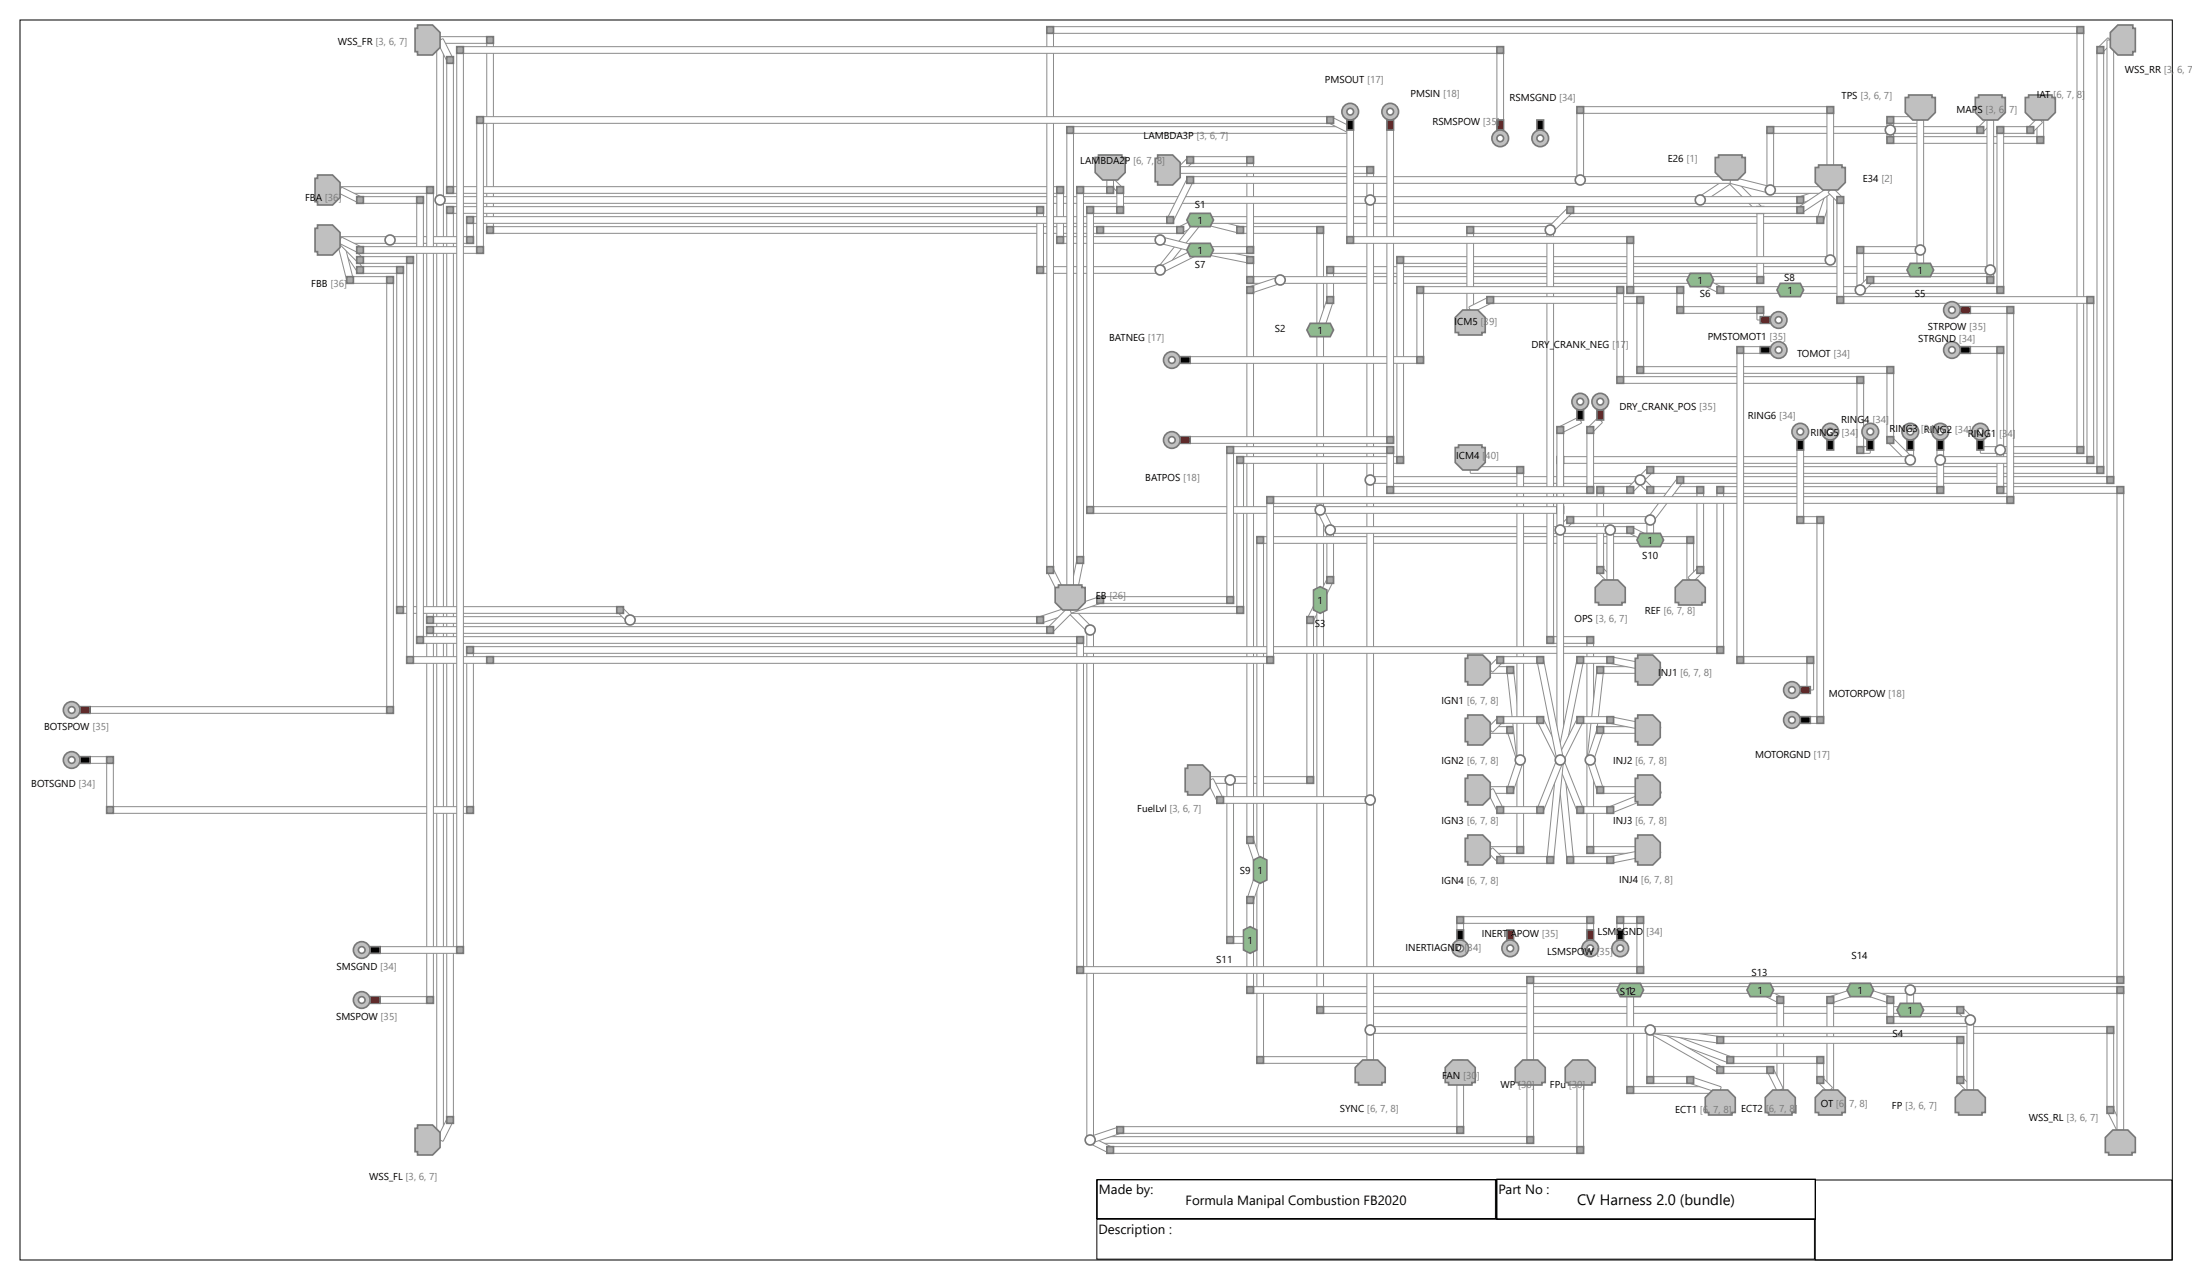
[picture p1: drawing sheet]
<svg xmlns="http://www.w3.org/2000/svg" width="696mm" height="406mm" viewBox="0 0 696 406" stroke-linecap="round" stroke-linejoin="round" font-family="sans-serif">
<defs><g id="words">
<text font-size="4.8" x="500.6" y="382.7">CV Harness 2.0 (bundle)</text>
<g font-size="4.2">
<text x="348.9" y="379.1">Made by:</text>
<text x="376.4" y="382.5">Formula Manipal Combustion FB2020</text>
<text x="475.7" y="379">Part No :</text>
<text x="348.7" y="391.7">Description :</text>
</g>
<g font-size="3.2">
<text x="107.2" y="14.3">WSS_FR [3, 6, 7]</text>
<text x="674.6" y="23.3">WSS_RR [3, 6, 7]</text>
<text x="420.6" y="26.5">PMSOUT [17]</text>
<text x="447.7" y="30.7">PMSIN [18]</text>
<text x="479.2" y="32">RSMSGND [34]</text>
<text x="584.6" y="31.5">TPS [3, 6, 7]</text>
<text x="621.1" y="36">MAPS [3, 6, 7]</text>
<text x="646.6" y="31.2">IAT [6, 7, 8]</text>
<text x="454.7" y="39.7">RSMSPOW [35]</text>
<text x="363" y="44.2">LAMBDA3P [3, 6, 7]</text>
<text x="342.9" y="52.1">LAMBDA2P [6, 7, 8]</text>
<text x="529.4" y="51.6">E26 [1]</text>
<text x="591.3" y="57.9">E34 [2]</text>
<text x="96.8" y="63.8">FBA [36]</text>
<text x="379.3" y="66.1">S1</text>
<text x="380.1" y="71.2">1</text>
<text x="380.1" y="80.7">1</text>
<text x="379.3" y="85.2">S7</text>
<text x="566.4" y="89.2">S8</text>
<text x="608.7" y="87">1</text>
<text x="98.8" y="91.3">FBB [36]</text>
<text x="538.9" y="90.2">1</text>
<text x="539.6" y="94.2">S6</text>
<text x="567.5" y="93.4">1</text>
<text x="607.9" y="94.2">S5</text>
<text x="404.7" y="105.6">S2</text>
<text x="418.2" y="106.1">1</text>
<text x="461.8" y="103.2">ICM5 [39]</text>
<text x="542.1" y="107.9">PMSTOMOT1 [35]</text>
<text x="612" y="104.8">STRPOW [35]</text>
<text x="352.1" y="108.2">BATNEG [17]</text>
<text x="486.2" y="110.6">DRY_CRANK_NEG [17]</text>
<text x="570.5" y="113.2">TOMOT [34]</text>
<text x="609" y="108.5">STRGND [34]</text>
<text x="514.1" y="130.2">DRY_CRANK_POS [35]</text>
<text x="554.9" y="133.1">RING6 [34]</text>
<text x="584.5" y="134.4">RING4 [34]</text>
<text x="599.9" y="137">RING3 [34]</text>
<text x="610.7" y="137.6">RING2 [34]</text>
<text x="574.7" y="138.4">RING5 [34]</text>
<text x="624.7" y="138.6">RING1</text>
<text x="462.3" y="145.8">ICM4 [40]</text>
<text x="363.6" y="152.7">BATPOS [18]</text>
<text x="523" y="172.8">1</text>
<text x="521.3" y="177.5">S10</text>
<text x="347.9" y="190.2">EB [26]</text>
<text x="418.2" y="191.8">1</text>
<text x="499.8" y="197.4">OPS [3, 6, 7]</text>
<text x="522.2" y="195">REF [6, 7, 8]</text>
<text x="417.4" y="199">S3</text>
<text x="526.4" y="214.6">INJ1 [6, 7, 8]</text>
<text x="580.6" y="221.4">MOTORPOW [18]</text>
<text x="457.7" y="223.6">IGN1 [6, 7, 8]</text>
<text x="14" y="231.8">BOTSPOW [35]</text>
<text x="457.7" y="242.6">IGN2 [6, 7, 8]</text>
<text x="512.1" y="242.6">INJ2 [6, 7, 8]</text>
<text x="557.2" y="240.8">MOTORGND [17]</text>
<text x="9.9" y="250">BOTSGND [34]</text>
<text x="361" y="257.7">FuelLvl [3, 6, 7]</text>
<text x="457.7" y="261.7">IGN3 [6, 7, 8]</text>
<text x="512.1" y="261.7">INJ3 [6, 7, 8]</text>
<text x="393.6" y="277.5">S9</text>
<text x="399.2" y="277.5">1</text>
<text x="457.7" y="280.7">IGN4 [6, 7, 8]</text>
<text x="514" y="280.5">INJ4 [6, 7, 8]</text>
<text x="396" y="299.8">1</text>
<text x="470.4" y="297.4">INERTIAPOW [35]</text>
<text x="507.2" y="296.9">LSMSGND</text>
<text x="386.1" y="305.9">S11</text>
<text x="446.2" y="301.9">INERTIAGND [34]</text>
<text x="491.2" y="303.2">LSMSPOW [35]</text>
<text x="587.7" y="304.5">S14</text>
<text x="106.8" y="308">SMSGND [34]</text>
<text x="556" y="309.8">S13</text>
<text x="514.2" y="315.9">S12</text>
<text x="516.7" y="315.6">1</text>
<text x="557.9" y="315.6">1</text>
<text x="589.7" y="315.6">1</text>
<text x="106.7" y="323.8">SMSPOW [35]</text>
<text x="605.6" y="322">1</text>
<text x="600.8" y="329.1">S4</text>
<text x="457.8" y="342.6">FAN [30]</text>
<text x="476.3" y="345.5">WP [30]</text>
<text x="492" y="345.5">FPu [30]</text>
<text x="425.3" y="353.2">SYNC [6, 7, 8]</text>
<text x="531.8" y="353.5">ECT1 [6, 7, 8]</text>
<text x="552.7" y="353.2">ECT2</text>
<text x="578" y="351.4">OT [6, 7, 8]</text>
<text x="600.6" y="352.2">FP [3, 6, 7]</text>
<text x="644.1" y="355.9">WSS_RL [3, 6, 7]</text>
<text x="117.2" y="374.6">WSS_FL [3, 6, 7]</text>
</g>
<g font-size="3.2" fill="#797979">
<text x="634.6" y="138.6">[34]</text>
<text x="522.5" y="296.9">[34]</text>
<text x="560.5" y="353.2">[6, 7, 8]</text>
</g>
</g></defs>
<path d="M6.4 6.3h683.2v393.7h-683.2zM348.1 374.6h126.6v12.3h-126.6zM348.3 374.5h126.8v12.5h-126.8zM475.1 374.5h101.2v12.5h-101.2zM475.2 374.4h101.1v12.8h-101.1zM576.3 374.6h113.2v25.4h-113.2zM348.2 387.1h227.8v12.7h-227.8z" fill="none" stroke="#000" stroke-width=".32"/>
<path d="M374.3 72.1l6-3.1 .3 .1 .8 1.5-.2 .3-5.8 3-.4-.2z" fill-rule="evenodd" fill="#fff"/>
<path d="M374.3 72.1l6-3.1 .3 .1 .8 1.5-.2 .3-5.8 3-.4-.2z" fill="none" stroke="#8c8c8c" stroke-width=".32"/>
<path d="M349.3 72.1l25.1-.1 .3 .2v1.6l-.3 .3h-24.9l-.2-.3z" fill-rule="evenodd" fill="#fff"/>
<path d="M349.3 72.1l25.1-.1 .3 .2v1.6l-.3 .3h-24.9l-.2-.3z" fill="none" stroke="#8c8c8c" stroke-width=".32"/>
<path d="M155.6 72.1l193.4-.1 .3 .2v1.6l-.3 .3h-193.2l-.2-.3z" fill-rule="evenodd" fill="#fff"/>
<path d="M155.6 72.1l193.4-.1 .3 .2v1.6l-.3 .3h-193.2l-.2-.3z" fill="none" stroke="#8c8c8c" stroke-width=".32"/>
<path d="M154.6 12.7h1.8l.2 .3v59.8l-.2 .2h-1.6l-.3-.2z" fill-rule="evenodd" fill="#fff"/>
<path d="M154.6 12.7h1.8l.2 .3v59.8l-.2 .2h-1.6l-.3-.2z" fill="none" stroke="#8c8c8c" stroke-width=".32"/>
<path d="M139.8 11.7l15.5-.1 .3 .3v1.6l-.3 .3h-15.3l-.3-.3z" fill-rule="evenodd" fill="#fff"/>
<path d="M139.8 11.7l15.5-.1 .3 .3v1.6l-.3 .3h-15.3l-.3-.3z" fill="none" stroke="#8c8c8c" stroke-width=".32"/>
<path d="M373.6 72h2.1v2.1h-2.1z" fill-rule="evenodd" fill="#a9a9a9"/>
<path d="M373.6 72h2.1v2.1h-2.1z" fill="none" stroke="#787878" stroke-width=".53"/>
<path d="M348.2 72h2.1v2.1h-2.1z" fill-rule="evenodd" fill="#a9a9a9"/>
<path d="M348.2 72h2.1v2.1h-2.1z" fill="none" stroke="#787878" stroke-width=".53"/>
<path d="M154.5 72h2.1v2.1h-2.1z" fill-rule="evenodd" fill="#a9a9a9"/>
<path d="M154.5 72h2.1v2.1h-2.1z" fill="none" stroke="#787878" stroke-width=".53"/>
<path d="M154.5 11.6h2.1v2.2h-2.1z" fill-rule="evenodd" fill="#a9a9a9"/>
<path d="M154.5 11.6h2.1v2.2h-2.1z" fill="none" stroke="#787878" stroke-width=".53"/>
<path d="M381.3 69l12.4 2.9 .2 .4-.4 1.5-.3 .2-12.2-3.1-.2-.3z" fill-rule="evenodd" fill="#fff"/>
<path d="M381.3 69l12.4 2.9 .2 .4-.4 1.5-.3 .2-12.2-3.1-.2-.3z" fill="none" stroke="#8c8c8c" stroke-width=".32"/>
<path d="M393.7 72.1l25.1-.1 .3 .2v1.6l-.3 .3h-24.8l-.3-.3z" fill-rule="evenodd" fill="#fff"/>
<path d="M393.7 72.1l25.1-.1 .3 .2v1.6l-.3 .3h-24.8l-.3-.3z" fill="none" stroke="#8c8c8c" stroke-width=".32"/>
<path d="M418.1 73.2l1.8-.2 .3 .3v31.2l-.3 .3h-1.6l-.3-.3z" fill-rule="evenodd" fill="#fff"/>
<path d="M418.1 73.2l1.8-.2 .3 .3v31.2l-.3 .3h-1.6l-.3-.3z" fill="none" stroke="#8c8c8c" stroke-width=".32"/>
<path d="M392.6 72h2.2v2.1h-2.2z" fill-rule="evenodd" fill="#a9a9a9"/>
<path d="M392.6 72h2.2v2.1h-2.2z" fill="none" stroke="#787878" stroke-width=".53"/>
<path d="M418 72h2.2v2.1h-2.2z" fill-rule="evenodd" fill="#a9a9a9"/>
<path d="M418 72h2.2v2.1h-2.2z" fill="none" stroke="#787878" stroke-width=".53"/>
<path d="M380 69.4h.4l1.2 .9 .1 .4-12.4 15.5h-.4l-1.2-1-.1-.3z" fill-rule="evenodd" fill="#fff"/>
<path d="M380 69.4h.4l1.2 .9 .1 .4-12.4 15.5h-.4l-1.2-1-.1-.3z" fill="none" stroke="#8c8c8c" stroke-width=".32"/>
<path d="M580 60.1l1.8 .5 .1 .3-3 9-.3 .2-1.5-.5-.2-.3z" fill-rule="evenodd" fill="#fff"/>
<path d="M580 60.1l1.8 .5 .1 .3-3 9-.3 .2-1.5-.5-.2-.3z" fill="none" stroke="#8c8c8c" stroke-width=".32"/>
<path d="M381 68.9l196.6-.1 .3 .3v1.5l-.3 .3h-196.3l-.3-.3z" fill-rule="evenodd" fill="#fff"/>
<path d="M381 68.9l196.6-.1 .3 .3v1.5l-.3 .3h-196.3l-.3-.3z" fill="none" stroke="#8c8c8c" stroke-width=".32"/>
<path d="M576.8 68.8h2.1v2.1h-2.1z" fill-rule="evenodd" fill="#a9a9a9"/>
<path d="M576.8 68.8h2.1v2.1h-2.1z" fill="none" stroke="#787878" stroke-width=".53"/>
<path d="M418.1 104.9l1.8-.1 .3 .2v56.7l-.3 .2h-1.6l-.3-.2z" fill-rule="evenodd" fill="#fff"/>
<path d="M418.1 104.9l1.8-.1 .3 .2v56.7l-.3 .2h-1.6l-.3-.2z" fill="none" stroke="#8c8c8c" stroke-width=".32"/>
<path d="M421.3 95.1l1.7 .4 .2 .3-3 9.1-.3 .1-1.6-.5-.1-.3z" fill-rule="evenodd" fill="#fff"/>
<path d="M421.3 95.1l1.7 .4 .2 .3-3 9.1-.3 .1-1.6-.5-.1-.3z" fill="none" stroke="#8c8c8c" stroke-width=".32"/>
<path d="M421.3 85.9l1.8-.2 .2 .3v9l-.2 .2h-1.6l-.3-.2z" fill-rule="evenodd" fill="#fff"/>
<path d="M421.3 85.9l1.8-.2 .2 .3v9l-.2 .2h-1.6l-.3-.2z" fill="none" stroke="#8c8c8c" stroke-width=".32"/>
<path d="M422.3 84.8l187-.1 .3 .2v1.6l-.3 .3h-186.8l-.2-.3z" fill-rule="evenodd" fill="#fff"/>
<path d="M422.3 84.8l187-.1 .3 .2v1.6l-.3 .3h-186.8l-.2-.3z" fill="none" stroke="#8c8c8c" stroke-width=".32"/>
<path d="M421.2 94.2h2.1v2.1h-2.1z" fill-rule="evenodd" fill="#a9a9a9"/>
<path d="M421.2 94.2h2.1v2.1h-2.1z" fill="none" stroke="#787878" stroke-width=".53"/>
<path d="M421.2 84.7h2.1v2.1h-2.1z" fill-rule="evenodd" fill="#a9a9a9"/>
<path d="M421.2 84.7h2.1v2.1h-2.1z" fill="none" stroke="#787878" stroke-width=".53"/>
<path d="M418.1 162.1l1.8-.2 .3 .3v28l-.3 .3h-1.6l-.3-.3z" fill-rule="evenodd" fill="#fff"/>
<path d="M418.1 162.1l1.8-.2 .3 .3v28l-.3 .3h-1.6l-.3-.3z" fill="none" stroke="#8c8c8c" stroke-width=".32"/>
<path d="M418.1 190.2l1.9 .9-3.2 6.1-1.6-.7-.1-.4z" fill-rule="evenodd" fill="#fff"/>
<path d="M418.1 190.2l1.9 .9-3.2 6.1-1.6-.7-.1-.4z" fill="none" stroke="#8c8c8c" stroke-width=".32"/>
<path d="M414.9 197l1.8-.2 .3 .3v50.3l-.3 .2h-1.6l-.2-.2z" fill-rule="evenodd" fill="#fff"/>
<path d="M414.9 197l1.8-.2 .3 .3v50.3l-.3 .2h-1.6l-.2-.2z" fill="none" stroke="#8c8c8c" stroke-width=".32"/>
<path d="M390.6 246.7l25.1-.1 .2 .3v1.5l-.2 .3h-24.9l-.3-.3z" fill-rule="evenodd" fill="#fff"/>
<path d="M390.6 246.7l25.1-.1 .2 .3v1.5l-.2 .3h-24.9l-.3-.3z" fill="none" stroke="#8c8c8c" stroke-width=".32"/>
<path d="M414.9 195.8h2.1v2.1h-2.1z" fill-rule="evenodd" fill="#a9a9a9"/>
<path d="M414.9 195.8h2.1v2.1h-2.1z" fill="none" stroke="#787878" stroke-width=".53"/>
<path d="M414.9 246.6h2.1v2.1h-2.1z" fill-rule="evenodd" fill="#a9a9a9"/>
<path d="M414.9 246.6h2.1v2.1h-2.1z" fill="none" stroke="#787878" stroke-width=".53"/>
<path d="M418.1 190.6l1.8-.1 .3 .3v129.6l-.3 .3h-1.6l-.3-.3z" fill-rule="evenodd" fill="#fff"/>
<path d="M418.1 190.6l1.8-.1 .3 .3v129.6l-.3 .3h-1.6l-.3-.3z" fill="none" stroke="#8c8c8c" stroke-width=".32"/>
<path d="M419.1 319.7l187.1-.1 .2 .3v1.6l-.2 .2h-186.8l-.3-.2z" fill-rule="evenodd" fill="#fff"/>
<path d="M419.1 319.7l187.1-.1 .2 .3v1.6l-.2 .2h-186.8l-.3-.2z" fill="none" stroke="#8c8c8c" stroke-width=".32"/>
<path d="M418 319.6h2.2v2.1h-2.2z" fill-rule="evenodd" fill="#a9a9a9"/>
<path d="M418 319.6h2.2v2.1h-2.2z" fill="none" stroke="#787878" stroke-width=".53"/>
<path d="M421.3 183.8l1.7 .7 .1 .4-2.9 5.8-.4 .2-1.4-.8-.1-.3z" fill-rule="evenodd" fill="#fff"/>
<path d="M421.3 183.8l1.7 .7 .1 .4-2.9 5.8-.4 .2-1.4-.8-.1-.3z" fill="none" stroke="#8c8c8c" stroke-width=".32"/>
<path d="M421.3 168.4l1.8-.1 .2 .2v15.4l-.2 .2h-1.6l-.3-.2z" fill-rule="evenodd" fill="#fff"/>
<path d="M421.3 168.4l1.8-.1 .2 .2v15.4l-.2 .2h-1.6l-.3-.2z" fill="none" stroke="#8c8c8c" stroke-width=".32"/>
<path d="M421.2 183.1h2.1v2.1h-2.1z" fill-rule="evenodd" fill="#a9a9a9"/>
<path d="M421.2 183.1h2.1v2.1h-2.1z" fill="none" stroke="#787878" stroke-width=".53"/>
<path d="M605.4 314.5h2v6.1l-2-.1z" fill-rule="evenodd" fill="#fff"/>
<path d="M605.4 314.5h2v6.1l-2-.1z" fill="none" stroke="#8c8c8c" stroke-width=".32"/>
<path d="M606.5 319.7l15.5-.1 .3 .3v1.6l-.3 .2h-15.3l-.3-.2z" fill-rule="evenodd" fill="#fff"/>
<path d="M606.5 319.7l15.5-.1 .3 .3v1.6l-.3 .2h-15.3l-.3-.2z" fill="none" stroke="#8c8c8c" stroke-width=".32"/>
<path d="M622.9 320.1h.3l2.9 2.9-1.3 1.5-3.1-3z" fill-rule="evenodd" fill="#fff"/>
<path d="M622.9 320.1h.3l2.9 2.9-1.3 1.5-3.1-3z" fill="none" stroke="#8c8c8c" stroke-width=".32"/>
<path d="M621.2 319.6h2.2v2.1h-2.2z" fill-rule="evenodd" fill="#a9a9a9"/>
<path d="M621.2 319.6h2.2v2.1h-2.2z" fill="none" stroke="#787878" stroke-width=".53"/>
<path d="M608.6 79.5h2l-.1 6.2-1.9-.1z" fill-rule="evenodd" fill="#fff"/>
<path d="M608.6 79.5h2l-.1 6.2-1.9-.1z" fill="none" stroke="#8c8c8c" stroke-width=".32"/>
<path d="M609.6 84.8l22-.1 .2 .2v1.6l-.2 .3h-21.7l-.3-.3z" fill-rule="evenodd" fill="#fff"/>
<path d="M609.6 84.8l22-.1 .2 .2v1.6l-.2 .3h-21.7l-.3-.3z" fill="none" stroke="#8c8c8c" stroke-width=".32"/>
<path d="M549.8 56.6h.4l9.2 9.1v.4l-1.2 1.1h-.3l-9.2-9.1v-.4z" fill-rule="evenodd" fill="#fff"/>
<path d="M549.8 56.6h.4l9.2 9.1v.4l-1.2 1.1h-.3l-9.2-9.1v-.4z" fill="none" stroke="#8c8c8c" stroke-width=".32"/>
<path d="M557.8 66.8l1.8-.1 .3 .2v21.7l-.3 .3h-1.6l-.3-.3z" fill-rule="evenodd" fill="#fff"/>
<path d="M557.8 66.8l1.8-.1 .3 .2v21.7l-.3 .3h-1.6l-.3-.3z" fill="none" stroke="#8c8c8c" stroke-width=".32"/>
<path d="M539.8 88l18.7-.2 .3 .3v1.6l-.3 .3h-18.5l-.2-.3z" fill-rule="evenodd" fill="#fff"/>
<path d="M539.8 88l18.7-.2 .3 .3v1.6l-.3 .3h-18.5l-.2-.3z" fill="none" stroke="#8c8c8c" stroke-width=".32"/>
<path d="M557.7 65.6h2.2v2.1h-2.2z" fill-rule="evenodd" fill="#a9a9a9"/>
<path d="M557.7 65.6h2.2v2.1h-2.2z" fill="none" stroke="#787878" stroke-width=".53"/>
<path d="M557.7 87.8h2.2v2.2h-2.2z" fill-rule="evenodd" fill="#a9a9a9"/>
<path d="M557.7 87.8h2.2v2.2h-2.2z" fill="none" stroke="#787878" stroke-width=".53"/>
<path d="M406.4 88l133.1-.2 .3 .3v1.6l-.3 .3h-132.8l-.3-.3z" fill-rule="evenodd" fill="#fff"/>
<path d="M406.4 88l133.1-.2 .3 .3v1.6l-.3 .3h-132.8l-.3-.3z" fill="none" stroke="#8c8c8c" stroke-width=".32"/>
<path d="M540.2 88.1l6.1 2.9 .2 .4-.8 1.4-.3 .1-5.9-2.9-.1-.4z" fill-rule="evenodd" fill="#fff"/>
<path d="M540.2 88.1l6.1 2.9 .2 .4-.8 1.4-.3 .1-5.9-2.9-.1-.4z" fill="none" stroke="#8c8c8c" stroke-width=".32"/>
<path d="M546.1 91.1l22-.1 .2 .3v1.6l-.2 .2h-21.7l-.3-.2z" fill-rule="evenodd" fill="#fff"/>
<path d="M546.1 91.1l22-.1 .2 .3v1.6l-.2 .2h-21.7l-.3-.2z" fill="none" stroke="#8c8c8c" stroke-width=".32"/>
<path d="M545 91h2.2v2.1h-2.2z" fill-rule="evenodd" fill="#a9a9a9"/>
<path d="M545 91h2.2v2.1h-2.2z" fill="none" stroke="#787878" stroke-width=".53"/>
<path d="M396.9 88l9.2-.2 .3 .3v1.6l-.3 .3h-9l-.2-.3z" fill-rule="evenodd" fill="#fff"/>
<path d="M396.9 88l9.2-.2 .3 .3v1.6l-.3 .3h-9l-.2-.3z" fill="none" stroke="#8c8c8c" stroke-width=".32"/>
<path d="M395.9 82.7h2l-.1 6.2-1.9-.1z" fill-rule="evenodd" fill="#fff"/>
<path d="M395.9 82.7h2l-.1 6.2-1.9-.1z" fill="none" stroke="#8c8c8c" stroke-width=".32"/>
<path d="M381.2 78.5l15.6 3 .2 .3-.3 1.5-.3 .2-15.3-3-.3-.3z" fill-rule="evenodd" fill="#fff"/>
<path d="M381.2 78.5l15.6 3 .2 .3-.3 1.5-.3 .2-15.3-3-.3-.3z" fill="none" stroke="#8c8c8c" stroke-width=".32"/>
<path d="M395.8 87.8h2.1v2.2h-2.1z" fill-rule="evenodd" fill="#a9a9a9"/>
<path d="M395.8 87.8h2.1v2.2h-2.1z" fill="none" stroke="#787878" stroke-width=".53"/>
<path d="M395.8 81.5h2.1v2.1h-2.1z" fill-rule="evenodd" fill="#a9a9a9"/>
<path d="M395.8 81.5h2.1v2.1h-2.1z" fill="none" stroke="#787878" stroke-width=".53"/>
<path d="M381 78.4l15.6-.1 .3 .3v1.6l-.3 .2h-15.3l-.3-.2z" fill-rule="evenodd" fill="#fff"/>
<path d="M381 78.4l15.6-.1 .3 .3v1.6l-.3 .2h-15.3l-.3-.2z" fill="none" stroke="#8c8c8c" stroke-width=".32"/>
<path d="M395.9 50.8h1.8l.2 .3v28l-.2 .3h-1.6l-.3-.3z" fill-rule="evenodd" fill="#fff"/>
<path d="M395.9 50.8h1.8l.2 .3v28l-.2 .3h-1.6l-.3-.3z" fill="none" stroke="#8c8c8c" stroke-width=".32"/>
<path d="M377.9 49.9l18.7-.2 .3 .3v1.6l-.3 .3h-18.5l-.3-.3z" fill-rule="evenodd" fill="#fff"/>
<path d="M377.9 49.9l18.7-.2 .3 .3v1.6l-.3 .3h-18.5l-.3-.3z" fill="none" stroke="#8c8c8c" stroke-width=".32"/>
<path d="M376.9 50.2h.4l1.2 1.4-3.2 3-1.3-1.4z" fill-rule="evenodd" fill="#fff"/>
<path d="M376.9 50.2h.4l1.2 1.4-3.2 3-1.3-1.4z" fill="none" stroke="#8c8c8c" stroke-width=".32"/>
<path d="M395.8 78.3h2.1v2.1h-2.1z" fill-rule="evenodd" fill="#a9a9a9"/>
<path d="M395.8 78.3h2.1v2.1h-2.1z" fill="none" stroke="#787878" stroke-width=".53"/>
<path d="M395.8 49.7h2.1v2.2h-2.1z" fill-rule="evenodd" fill="#a9a9a9"/>
<path d="M395.8 49.7h2.1v2.2h-2.1z" fill="none" stroke="#787878" stroke-width=".53"/>
<path d="M376.8 49.7h2.1v2.2h-2.1z" fill-rule="evenodd" fill="#a9a9a9"/>
<path d="M376.8 49.7h2.1v2.2h-2.1z" fill="none" stroke="#787878" stroke-width=".53"/>
<path d="M368.6 75.3l12.4 3 .2 .3-.4 1.5-.3 .2-12.2-3-.2-.3z" fill-rule="evenodd" fill="#fff"/>
<path d="M368.6 75.3l12.4 3 .2 .3-.4 1.5-.3 .2-12.2-3-.2-.3z" fill="none" stroke="#8c8c8c" stroke-width=".32"/>
<path d="M368 84.8l12.3-6.3 .3 .2 .8 1.4-.2 .3-12.2 6.2-.3-.2z" fill-rule="evenodd" fill="#fff"/>
<path d="M368 84.8l12.3-6.3 .3 .2 .8 1.4-.2 .3-12.2 6.2-.3-.2z" fill="none" stroke="#8c8c8c" stroke-width=".32"/>
<path d="M568.4 91.1l21.9-.1 .3 .3v1.6l-.3 .2h-21.7l-.3-.2z" fill-rule="evenodd" fill="#fff"/>
<path d="M568.4 91.1l21.9-.1 .3 .3v1.6l-.3 .2h-21.7l-.3-.2z" fill="none" stroke="#8c8c8c" stroke-width=".32"/>
<path d="M399 276.4l1.8-.2 .3 .3v59.8l-.3 .2h-1.5l-.3-.2z" fill-rule="evenodd" fill="#fff"/>
<path d="M399 276.4l1.8-.2 .3 .3v59.8l-.3 .2h-1.5l-.3-.2z" fill="none" stroke="#8c8c8c" stroke-width=".32"/>
<path d="M400.1 335.6l34.6-.1 .3 .3v1.5l-.3 .3h-34.4l-.2-.3z" fill-rule="evenodd" fill="#fff"/>
<path d="M400.1 335.6l34.6-.1 .3 .3v1.5l-.3 .3h-34.4l-.2-.3z" fill="none" stroke="#8c8c8c" stroke-width=".32"/>
<path d="M399 335.5h2.1v2.1h-2.1z" fill-rule="evenodd" fill="#a9a9a9"/>
<path d="M399 335.5h2.1v2.1h-2.1z" fill="none" stroke="#787878" stroke-width=".53"/>
<path d="M399 276l1.8 .5 .2 .3-3 9-.4 .2-1.5-.5-.1-.3z" fill-rule="evenodd" fill="#fff"/>
<path d="M399 276l1.8 .5 .2 .3-3 9-.4 .2-1.5-.5-.1-.3z" fill="none" stroke="#8c8c8c" stroke-width=".32"/>
<path d="M395.9 285.9l1.8-.2 .2 .3v12.2l-.2 .2h-1.6l-.3-.2z" fill-rule="evenodd" fill="#fff"/>
<path d="M395.9 285.9l1.8-.2 .2 .3v12.2l-.2 .2h-1.6l-.3-.2z" fill="none" stroke="#8c8c8c" stroke-width=".32"/>
<path d="M395.8 284.7h2.1v2.1h-2.1z" fill-rule="evenodd" fill="#a9a9a9"/>
<path d="M395.8 284.7h2.1v2.1h-2.1z" fill="none" stroke="#787878" stroke-width=".53"/>
<path d="M399 171.6l1.8-.2 .3 .3v104.3l-.3 .2h-1.5l-.3-.2z" fill-rule="evenodd" fill="#fff"/>
<path d="M399 171.6l1.8-.2 .3 .3v104.3l-.3 .2h-1.5l-.3-.2z" fill="none" stroke="#8c8c8c" stroke-width=".32"/>
<path d="M400.1 170.5l123.5-.1 .3 .3v1.5l-.3 .3h-123.3l-.2-.3z" fill-rule="evenodd" fill="#fff"/>
<path d="M400.1 170.5l123.5-.1 .3 .3v1.5l-.3 .3h-123.3l-.2-.3z" fill="none" stroke="#8c8c8c" stroke-width=".32"/>
<path d="M399 170.4h2.1v2.1h-2.1z" fill-rule="evenodd" fill="#a9a9a9"/>
<path d="M399 170.4h2.1v2.1h-2.1z" fill="none" stroke="#787878" stroke-width=".53"/>
<path d="M396.7 91.1l9.1-3.1 .3 .1 .6 1.6-.2 .3-9 3-.4-.2z" fill-rule="evenodd" fill="#fff"/>
<path d="M396.7 91.1l9.1-3.1 .3 .1 .6 1.6-.2 .3-9 3-.4-.2z" fill="none" stroke="#8c8c8c" stroke-width=".32"/>
<path d="M395.9 92.2l1.8-.1 .2 .2v174.1l-.2 .3h-1.6l-.3-.3z" fill-rule="evenodd" fill="#fff"/>
<path d="M395.9 92.2l1.8-.1 .2 .2v174.1l-.2 .3h-1.6l-.3-.3z" fill="none" stroke="#8c8c8c" stroke-width=".32"/>
<path d="M396 267l1.6-.6 .4 .2 3 9-.2 .4-1.5 .5-.3-.2z" fill-rule="evenodd" fill="#fff"/>
<path d="M396 267l1.6-.6 .4 .2 3 9-.2 .4-1.5 .5-.3-.2z" fill="none" stroke="#8c8c8c" stroke-width=".32"/>
<path d="M395.8 91h2.1v2.1h-2.1z" fill-rule="evenodd" fill="#a9a9a9"/>
<path d="M395.8 91h2.1v2.1h-2.1z" fill="none" stroke="#787878" stroke-width=".53"/>
<path d="M395.8 265.6h2.1v2.2h-2.1z" fill-rule="evenodd" fill="#a9a9a9"/>
<path d="M395.8 265.6h2.1v2.2h-2.1z" fill="none" stroke="#787878" stroke-width=".53"/>
<path d="M522.9 165.2h2l-.1 6.2-1.9-.1z" fill-rule="evenodd" fill="#fff"/>
<path d="M522.9 165.2h2l-.1 6.2-1.9-.1z" fill="none" stroke="#8c8c8c" stroke-width=".32"/>
<path d="M523.9 170.5l12.4-.1 .3 .3v1.5l-.3 .3h-12.2l-.2-.3z" fill-rule="evenodd" fill="#fff"/>
<path d="M523.9 170.5l12.4-.1 .3 .3v1.5l-.3 .3h-12.2l-.2-.3z" fill="none" stroke="#8c8c8c" stroke-width=".32"/>
<path d="M535.6 171.6l1.8-.2 .2 .3v12.2l-.2 .2h-1.6l-.3-.2z" fill-rule="evenodd" fill="#fff"/>
<path d="M535.6 171.6l1.8-.2 .2 .3v12.2l-.2 .2h-1.6l-.3-.2z" fill="none" stroke="#8c8c8c" stroke-width=".32"/>
<path d="M535.5 170.4h2.1v2.1h-2.1z" fill-rule="evenodd" fill="#a9a9a9"/>
<path d="M535.5 170.4h2.1v2.1h-2.1z" fill="none" stroke="#787878" stroke-width=".53"/>
<path d="M518 167.5l6.1 2.9 .1 .3-.7 1.5-.3 .1-5.9-3-.1-.3z" fill-rule="evenodd" fill="#fff"/>
<path d="M518 167.5l6.1 2.9 .1 .3-.7 1.5-.3 .1-5.9-3-.1-.3z" fill="none" stroke="#8c8c8c" stroke-width=".32"/>
<path d="M511.2 167.3h6.2l.1 1.9-6.2 .1z" fill-rule="evenodd" fill="#fff"/>
<path d="M511.2 167.3h6.2l.1 1.9-6.2 .1z" fill="none" stroke="#8c8c8c" stroke-width=".32"/>
<path d="M516.5 167.2h2.1v2.1h-2.1z" fill-rule="evenodd" fill="#a9a9a9"/>
<path d="M516.5 167.2h2.1v2.1h-2.1z" fill="none" stroke="#787878" stroke-width=".53"/>
<path d="M390.6 297.5l6.1-.1 .1 2-6.1 .1z" fill-rule="evenodd" fill="#fff"/>
<path d="M390.6 297.5l6.1-.1 .1 2-6.1 .1z" fill="none" stroke="#8c8c8c" stroke-width=".32"/>
<path d="M389.5 247.8l1.8-.2 .3 .3v50.3l-.3 .2h-1.6l-.2-.2z" fill-rule="evenodd" fill="#fff"/>
<path d="M389.5 247.8l1.8-.2 .3 .3v50.3l-.3 .2h-1.6l-.2-.2z" fill="none" stroke="#8c8c8c" stroke-width=".32"/>
<path d="M389.5 297.4h2.1v2.1h-2.1z" fill-rule="evenodd" fill="#a9a9a9"/>
<path d="M389.5 297.4h2.1v2.1h-2.1z" fill="none" stroke="#787878" stroke-width=".53"/>
<path d="M395.9 298.6l1.8-.2 .2 .3v15.4l-.2 .2h-1.6l-.3-.2z" fill-rule="evenodd" fill="#fff"/>
<path d="M395.9 298.6l1.8-.2 .2 .3v15.4l-.2 .2h-1.6l-.3-.2z" fill="none" stroke="#8c8c8c" stroke-width=".32"/>
<path d="M396.9 313.4l120.4-.1 .2 .2v1.6l-.2 .3h-120.2l-.2-.3z" fill-rule="evenodd" fill="#fff"/>
<path d="M396.9 313.4l120.4-.1 .2 .2v1.6l-.2 .3h-120.2l-.2-.3z" fill="none" stroke="#8c8c8c" stroke-width=".32"/>
<path d="M395.8 313.3h2.1v2.1h-2.1z" fill-rule="evenodd" fill="#a9a9a9"/>
<path d="M395.8 313.3h2.1v2.1h-2.1z" fill="none" stroke="#787878" stroke-width=".53"/>
<path d="M516.5 314.5l1.8-.2 .3 .3v31.2l-.3 .3h-1.6l-.2-.3z" fill-rule="evenodd" fill="#fff"/>
<path d="M516.5 314.5l1.8-.2 .3 .3v31.2l-.3 .3h-1.6l-.2-.3z" fill="none" stroke="#8c8c8c" stroke-width=".32"/>
<path d="M517.6 345.1l28.2-.1 .3 .3v1.6l-.3 .2h-28l-.3-.2z" fill-rule="evenodd" fill="#fff"/>
<path d="M517.6 345.1l28.2-.1 .3 .3v1.6l-.3 .2h-28l-.3-.2z" fill="none" stroke="#8c8c8c" stroke-width=".32"/>
<path d="M516.5 345h2.1v2.1h-2.1z" fill-rule="evenodd" fill="#a9a9a9"/>
<path d="M516.5 345h2.1v2.1h-2.1z" fill="none" stroke="#787878" stroke-width=".53"/>
<path d="M517.6 313.4l40.9-.1 .3 .2v1.6l-.3 .3h-40.7l-.3-.3z" fill-rule="evenodd" fill="#fff"/>
<path d="M517.6 313.4l40.9-.1 .3 .2v1.6l-.3 .3h-40.7l-.3-.3z" fill="none" stroke="#8c8c8c" stroke-width=".32"/>
<path d="M559.2 313.5l6.2 2.9 .1 .4-.7 1.4-.4 .1-5.8-2.9-.2-.4z" fill-rule="evenodd" fill="#fff"/>
<path d="M559.2 313.5l6.2 2.9 .1 .4-.7 1.4-.4 .1-5.8-2.9-.2-.4z" fill="none" stroke="#8c8c8c" stroke-width=".32"/>
<path d="M564.1 317.6l1.8-.1 .3 .3v28l-.3 .3h-1.5l-.3-.3z" fill-rule="evenodd" fill="#fff"/>
<path d="M564.1 317.6l1.8-.1 .3 .3v28l-.3 .3h-1.5l-.3-.3z" fill="none" stroke="#8c8c8c" stroke-width=".32"/>
<path d="M564.1 316.4h2.1v2.2h-2.1z" fill-rule="evenodd" fill="#a9a9a9"/>
<path d="M564.1 316.4h2.1v2.2h-2.1z" fill="none" stroke="#787878" stroke-width=".53"/>
<path d="M558.8 313.4l31.5-.1 .3 .2v1.6l-.3 .3h-31.2l-.3-.3z" fill-rule="evenodd" fill="#fff"/>
<path d="M558.8 313.4l31.5-.1 .3 .2v1.6l-.3 .3h-31.2l-.3-.3z" fill="none" stroke="#8c8c8c" stroke-width=".32"/>
<path d="M590.6 313.4l15.6-.1 .2 .2v1.6l-.2 .3h-15.4l-.2-.3z" fill-rule="evenodd" fill="#fff"/>
<path d="M590.6 313.4l15.6-.1 .2 .2v1.6l-.2 .3h-15.4l-.2-.3z" fill="none" stroke="#8c8c8c" stroke-width=".32"/>
<path d="M580.8 316.5l9.2-3.1 .3 .2 .5 1.5-.2 .3-9 3-.3-.1z" fill-rule="evenodd" fill="#fff"/>
<path d="M580.8 316.5l9.2-3.1 .3 .2 .5 1.5-.2 .3-9 3-.3-.1z" fill="none" stroke="#8c8c8c" stroke-width=".32"/>
<path d="M580 317.6l1.8-.1 .3 .3v28l-.3 .3h-1.6l-.2-.3z" fill-rule="evenodd" fill="#fff"/>
<path d="M580 317.6l1.8-.1 .3 .3v28l-.3 .3h-1.6l-.2-.3z" fill="none" stroke="#8c8c8c" stroke-width=".32"/>
<path d="M580 316.4h2.1v2.2h-2.1z" fill-rule="evenodd" fill="#a9a9a9"/>
<path d="M580 316.4h2.1v2.2h-2.1z" fill="none" stroke="#787878" stroke-width=".53"/>
<path d="M590.9 313.5l9.3 2.9 .1 .3-.5 1.6-.3 .1-9-3-.2-.3z" fill-rule="evenodd" fill="#fff"/>
<path d="M590.9 313.5l9.3 2.9 .1 .3-.5 1.6-.3 .1-9-3-.2-.3z" fill="none" stroke="#8c8c8c" stroke-width=".32"/>
<path d="M599.1 317.6h2l-.1 6.2-1.9-.1z" fill-rule="evenodd" fill="#fff"/>
<path d="M599.1 317.6h2l-.1 6.2-1.9-.1z" fill="none" stroke="#8c8c8c" stroke-width=".32"/>
<path d="M600.1 322.9l25.1-.1 .3 .3v1.5l-.3 .3h-24.9l-.2-.3z" fill-rule="evenodd" fill="#fff"/>
<path d="M600.1 322.9l25.1-.1 .3 .3v1.5l-.3 .3h-24.9l-.2-.3z" fill="none" stroke="#8c8c8c" stroke-width=".32"/>
<path d="M599 316.4h2.1v2.2h-2.1z" fill-rule="evenodd" fill="#a9a9a9"/>
<path d="M599 316.4h2.1v2.2h-2.1z" fill="none" stroke="#787878" stroke-width=".53"/>
<path d="M599 322.8h2.1v2.1h-2.1z" fill-rule="evenodd" fill="#a9a9a9"/>
<path d="M599 322.8h2.1v2.1h-2.1z" fill="none" stroke="#787878" stroke-width=".53"/>
<path d="M435 151.5l85.4-.2 .3 .3v1.6l-.3 .3h-85.2l-.2-.3z" fill-rule="evenodd" fill="#fff"/>
<path d="M435 151.5l85.4-.2 .3 .3v1.6l-.3 .3h-85.2l-.2-.3z" fill="none" stroke="#8c8c8c" stroke-width=".32"/>
<path d="M434 152.5l1.8-.1 .2 .3v101l-.2 .3h-1.6l-.3-.3z" fill-rule="evenodd" fill="#fff"/>
<path d="M434 152.5l1.8-.1 .2 .3v101l-.2 .3h-1.6l-.3-.3z" fill="none" stroke="#8c8c8c" stroke-width=".32"/>
<path d="M434 63.6l1.8-.1 .2 .3v88.3l-.2 .3h-1.6l-.3-.3z" fill-rule="evenodd" fill="#fff"/>
<path d="M434 63.6l1.8-.1 .2 .3v88.3l-.2 .3h-1.6l-.3-.3z" fill="none" stroke="#8c8c8c" stroke-width=".32"/>
<path d="M539.4 62.5l9.1-6.1 .3 .1 .9 1.3-.1 .4-9 6h-.4l-.9-1.4z" fill-rule="evenodd" fill="#fff"/>
<path d="M539.4 62.5l9.1-6.1 .3 .1 .9 1.3-.1 .4-9 6h-.4l-.9-1.4z" fill="none" stroke="#8c8c8c" stroke-width=".32"/>
<path d="M435 62.6l104.5-.2 .3 .3v1.6l-.3 .3h-104.3l-.2-.3z" fill-rule="evenodd" fill="#fff"/>
<path d="M435 62.6l104.5-.2 .3 .3v1.6l-.3 .3h-104.3l-.2-.3z" fill="none" stroke="#8c8c8c" stroke-width=".32"/>
<path d="M571.3 62.5l9.1-3.1 .4 .2 .5 1.5-.2 .3-9 3-.3-.1z" fill-rule="evenodd" fill="#fff"/>
<path d="M571.3 62.5l9.1-3.1 .4 .2 .5 1.5-.2 .3-9 3-.3-.1z" fill="none" stroke="#8c8c8c" stroke-width=".32"/>
<path d="M539.8 62.6l31.4-.2 .3 .3v1.6l-.3 .3h-31.2l-.2-.3z" fill-rule="evenodd" fill="#fff"/>
<path d="M539.8 62.6l31.4-.2 .3 .3v1.6l-.3 .3h-31.2l-.2-.3z" fill="none" stroke="#8c8c8c" stroke-width=".32"/>
<path d="M570.4 62.4h2.2v2.2h-2.2z" fill-rule="evenodd" fill="#a9a9a9"/>
<path d="M570.4 62.4h2.2v2.2h-2.2z" fill="none" stroke="#787878" stroke-width=".53"/>
<path d="M418.3 162.4l1.5-.8 .4 .1 2.9 5.9-.1 .3-1.4 .7-.4-.1z" fill-rule="evenodd" fill="#fff"/>
<path d="M418.3 162.4l1.5-.8 .4 .1 2.9 5.9-.1 .3-1.4 .7-.4-.1z" fill="none" stroke="#8c8c8c" stroke-width=".32"/>
<path d="M521.3 151.8h.3l2.9 3-1.3 1.4-3.1-3z" fill-rule="evenodd" fill="#fff"/>
<path d="M521.3 151.8h.3l2.9 3-1.3 1.4-3.1-3z" fill="none" stroke="#8c8c8c" stroke-width=".32"/>
<path d="M523.9 154.6l15.6-.1 .3 .3v1.6l-.3 .2h-15.4l-.2-.2z" fill-rule="evenodd" fill="#fff"/>
<path d="M523.9 154.6l15.6-.1 .3 .3v1.6l-.3 .2h-15.4l-.2-.2z" fill="none" stroke="#8c8c8c" stroke-width=".32"/>
<path d="M538.7 155.7l1.8-.1 .3 .2v24.9l-.3 .3h-1.5l-.3-.3z" fill-rule="evenodd" fill="#fff"/>
<path d="M538.7 155.7l1.8-.1 .3 .2v24.9l-.3 .3h-1.5l-.3-.3z" fill="none" stroke="#8c8c8c" stroke-width=".32"/>
<path d="M536 183.2l2.9-2.9 1.5 1.4-3 3.1-1.4-1.2z" fill-rule="evenodd" fill="#fff"/>
<path d="M536 183.2l2.9-2.9 1.5 1.4-3 3.1-1.4-1.2z" fill="none" stroke="#8c8c8c" stroke-width=".32"/>
<path d="M522.8 154.5h2.1v2.1h-2.1z" fill-rule="evenodd" fill="#a9a9a9"/>
<path d="M522.8 154.5h2.1v2.1h-2.1z" fill="none" stroke="#787878" stroke-width=".53"/>
<path d="M538.7 154.5h2.1v2.1h-2.1z" fill-rule="evenodd" fill="#a9a9a9"/>
<path d="M538.7 154.5h2.1v2.1h-2.1z" fill="none" stroke="#787878" stroke-width=".53"/>
<path d="M538.7 179.9h2.1v2.1h-2.1z" fill-rule="evenodd" fill="#a9a9a9"/>
<path d="M538.7 179.9h2.1v2.1h-2.1z" fill="none" stroke="#787878" stroke-width=".53"/>
<path d="M517 154.6l2.9-2.8 1.4 1.3-3 3.1-1.3-1.2z" fill-rule="evenodd" fill="#fff"/>
<path d="M517 154.6l2.9-2.8 1.4 1.3-3 3.1-1.3-1.2z" fill="none" stroke="#8c8c8c" stroke-width=".32"/>
<path d="M508 154.6l9.3-.1 .2 .3v1.6l-.2 .2h-9l-.3-.2z" fill-rule="evenodd" fill="#fff"/>
<path d="M508 154.6l9.3-.1 .2 .3v1.6l-.2 .2h-9l-.3-.2z" fill="none" stroke="#8c8c8c" stroke-width=".32"/>
<path d="M507 155.7l1.8-.1 .3 .2v24.9l-.3 .3h-1.6l-.3-.3z" fill-rule="evenodd" fill="#fff"/>
<path d="M507 155.7l1.8-.1 .3 .2v24.9l-.3 .3h-1.6l-.3-.3z" fill="none" stroke="#8c8c8c" stroke-width=".32"/>
<path d="M508.6 180.4h.3l2.9 2.9-1.3 1.5-3.1-3z" fill-rule="evenodd" fill="#fff"/>
<path d="M508.6 180.4h.3l2.9 2.9-1.3 1.5-3.1-3z" fill="none" stroke="#8c8c8c" stroke-width=".32"/>
<path d="M516.5 154.5h2.1v2.1h-2.1z" fill-rule="evenodd" fill="#a9a9a9"/>
<path d="M516.5 154.5h2.1v2.1h-2.1z" fill="none" stroke="#787878" stroke-width=".53"/>
<path d="M506.9 154.5h2.2v2.1h-2.2z" fill-rule="evenodd" fill="#a9a9a9"/>
<path d="M506.9 154.5h2.2v2.1h-2.2z" fill="none" stroke="#787878" stroke-width=".53"/>
<path d="M506.9 179.9h2.2v2.1h-2.2z" fill-rule="evenodd" fill="#a9a9a9"/>
<path d="M506.9 179.9h2.2v2.1h-2.2z" fill="none" stroke="#787878" stroke-width=".53"/>
<path d="M520.1 151.5l3-2.9 1.4 1.3-3 3.1-1.4-1.2z" fill-rule="evenodd" fill="#fff"/>
<path d="M520.1 151.5l3-2.9 1.4 1.3-3 3.1-1.4-1.2z" fill="none" stroke="#8c8c8c" stroke-width=".32"/>
<path d="M523.9 148.3l142.6-.1 .3 .2v1.6l-.3 .3h-142.4l-.2-.3z" fill-rule="evenodd" fill="#fff"/>
<path d="M523.9 148.3l142.6-.1 .3 .2v1.6l-.3 .3h-142.4l-.2-.3z" fill="none" stroke="#8c8c8c" stroke-width=".32"/>
<path d="M665.8 15.9h1.7l.3 .2v132.9l-.3 .2h-1.5l-.3-.2z" fill-rule="evenodd" fill="#fff"/>
<path d="M665.8 15.9h1.7l.3 .2v132.9l-.3 .2h-1.5l-.3-.2z" fill="none" stroke="#8c8c8c" stroke-width=".32"/>
<path d="M666.2 14.9l2.9-2.8 1.5 1.3-3 3.1-1.4-1.2z" fill-rule="evenodd" fill="#fff"/>
<path d="M666.2 14.9l2.9-2.8 1.5 1.3-3 3.1-1.4-1.2z" fill="none" stroke="#8c8c8c" stroke-width=".32"/>
<path d="M522.8 148.2h2.1v2.1h-2.1z" fill-rule="evenodd" fill="#a9a9a9"/>
<path d="M522.8 148.2h2.1v2.1h-2.1z" fill="none" stroke="#787878" stroke-width=".53"/>
<path d="M665.7 148.2h2.1v2.1h-2.1z" fill-rule="evenodd" fill="#a9a9a9"/>
<path d="M665.7 148.2h2.1v2.1h-2.1z" fill="none" stroke="#787878" stroke-width=".53"/>
<path d="M665.7 14.8h2.1v2.1h-2.1z" fill-rule="evenodd" fill="#a9a9a9"/>
<path d="M665.7 14.8h2.1v2.1h-2.1z" fill="none" stroke="#787878" stroke-width=".53"/>
<path d="M139.7 62.6l295-.2 .3 .3v1.6l-.3 .3h-294.7l-.3-.3z" fill-rule="evenodd" fill="#fff"/>
<path d="M139.7 62.6l295-.2 .3 .3v1.6l-.3 .3h-294.7l-.3-.3z" fill="none" stroke="#8c8c8c" stroke-width=".32"/>
<path d="M434 54.1l1.8-.1 .2 .2v9l-.2 .3h-1.6l-.3-.3z" fill-rule="evenodd" fill="#fff"/>
<path d="M434 54.1l1.8-.1 .2 .2v9l-.2 .3h-1.6l-.3-.3z" fill="none" stroke="#8c8c8c" stroke-width=".32"/>
<path d="M374.7 53l60-.1 .3 .3v1.6l-.3 .2h-59.8l-.2-.2z" fill-rule="evenodd" fill="#fff"/>
<path d="M374.7 53l60-.1 .3 .3v1.6l-.3 .2h-59.8l-.2-.2z" fill="none" stroke="#8c8c8c" stroke-width=".32"/>
<path d="M433.9 52.9h2.1v2.1h-2.1z" fill-rule="evenodd" fill="#a9a9a9"/>
<path d="M433.9 52.9h2.1v2.1h-2.1z" fill="none" stroke="#787878" stroke-width=".53"/>
<path d="M340.3 193.1h.4l5.9 6v.4l-1.1 1.1h-.4l-5.9-6v-.4z" fill-rule="evenodd" fill="#fff"/>
<path d="M340.3 193.1h.4l5.9 6v.4l-1.1 1.1h-.4l-5.9-6v-.4z" fill="none" stroke="#8c8c8c" stroke-width=".32"/>
<path d="M345.1 200.2l1.8-.2 .2 .3v161.4l-.2 .2h-1.6l-.3-.2z" fill-rule="evenodd" fill="#fff"/>
<path d="M345.1 200.2l1.8-.2 .2 .3v161.4l-.2 .2h-1.6l-.3-.2z" fill="none" stroke="#8c8c8c" stroke-width=".32"/>
<path d="M346.1 361l139.4-.1 .3 .3v1.5l-.3 .3h-139.2l-.2-.3z" fill-rule="evenodd" fill="#fff"/>
<path d="M346.1 361l139.4-.1 .3 .3v1.5l-.3 .3h-139.2l-.2-.3z" fill="none" stroke="#8c8c8c" stroke-width=".32"/>
<path d="M484.8 336.7l1.8-.2 .2 .3v24.9l-.2 .2h-1.6l-.3-.2z" fill-rule="evenodd" fill="#fff"/>
<path d="M484.8 336.7l1.8-.2 .2 .3v24.9l-.2 .2h-1.6l-.3-.2z" fill="none" stroke="#8c8c8c" stroke-width=".32"/>
<path d="M484.7 360.9h2.1v2.1h-2.1z" fill-rule="evenodd" fill="#a9a9a9"/>
<path d="M484.7 360.9h2.1v2.1h-2.1z" fill="none" stroke="#787878" stroke-width=".53"/>
<path d="M346.5 361.1l6.2 3 .1 .3-.7 1.4-.4 .2-5.9-3-.1-.3z" fill-rule="evenodd" fill="#fff"/>
<path d="M346.5 361.1l6.2 3 .1 .3-.7 1.4-.4 .2-5.9-3-.1-.3z" fill="none" stroke="#8c8c8c" stroke-width=".32"/>
<path d="M352.5 364.2l148.9-.1 .3 .2v1.6l-.3 .3h-148.7l-.3-.3z" fill-rule="evenodd" fill="#fff"/>
<path d="M352.5 364.2l148.9-.1 .3 .2v1.6l-.3 .3h-148.7l-.3-.3z" fill="none" stroke="#8c8c8c" stroke-width=".32"/>
<path d="M500.6 336.7l1.8-.2 .3 .3v28.1l-.3 .2h-1.5l-.3-.2z" fill-rule="evenodd" fill="#fff"/>
<path d="M500.6 336.7l1.8-.2 .3 .3v28.1l-.3 .2h-1.5l-.3-.2z" fill="none" stroke="#8c8c8c" stroke-width=".32"/>
<path d="M351.4 364.1h2.1v2.1h-2.1z" fill-rule="evenodd" fill="#a9a9a9"/>
<path d="M351.4 364.1h2.1v2.1h-2.1z" fill="none" stroke="#787878" stroke-width=".53"/>
<path d="M500.6 364.1h2.1v2.1h-2.1z" fill-rule="evenodd" fill="#a9a9a9"/>
<path d="M500.6 364.1h2.1v2.1h-2.1z" fill="none" stroke="#787878" stroke-width=".53"/>
<path d="M345.9 360.9l9.1-3 .3 .1 .6 1.5-.2 .4-9 3-.4-.2z" fill-rule="evenodd" fill="#fff"/>
<path d="M345.9 360.9l9.1-3 .3 .1 .6 1.5-.2 .4-9 3-.4-.2z" fill="none" stroke="#8c8c8c" stroke-width=".32"/>
<path d="M355.6 357.8l107.7-.1 .3 .3v1.6l-.3 .2h-107.4l-.3-.2z" fill-rule="evenodd" fill="#fff"/>
<path d="M355.6 357.8l107.7-.1 .3 .3v1.6l-.3 .2h-107.4l-.3-.2z" fill="none" stroke="#8c8c8c" stroke-width=".32"/>
<path d="M462.5 336.7l1.8-.2 .3 .3v21.7l-.3 .3h-1.5l-.3-.3z" fill-rule="evenodd" fill="#fff"/>
<path d="M462.5 336.7l1.8-.2 .3 .3v21.7l-.3 .3h-1.5l-.3-.3z" fill="none" stroke="#8c8c8c" stroke-width=".32"/>
<path d="M345 360.9h2.1v2.1h-2.1z" fill-rule="evenodd" fill="#a9a9a9"/>
<path d="M345 360.9h2.1v2.1h-2.1z" fill="none" stroke="#787878" stroke-width=".53"/>
<path d="M354.5 357.7h2.2v2.1h-2.2z" fill-rule="evenodd" fill="#a9a9a9"/>
<path d="M354.5 357.7h2.2v2.1h-2.2z" fill="none" stroke="#787878" stroke-width=".53"/>
<path d="M462.5 357.7h2.1v2.1h-2.1z" fill-rule="evenodd" fill="#a9a9a9"/>
<path d="M462.5 357.7h2.1v2.1h-2.1z" fill="none" stroke="#787878" stroke-width=".53"/>
<path d="M599.1 41.4h2l-.1 3-1.9-.1z" fill-rule="evenodd" fill="#fff"/>
<path d="M599.1 41.4h2l-.1 3-1.9-.1z" fill="none" stroke="#8c8c8c" stroke-width=".32"/>
<path d="M600.2 43.4h47.2l.3 .3v1.5l-.3 .3h-47.1l-.2-.3z" fill-rule="evenodd" fill="#fff"/>
<path d="M600.2 43.4h47.2l.3 .3v1.5l-.3 .3h-47.1l-.2-.3z" fill="none" stroke="#8c8c8c" stroke-width=".32"/>
<path d="M646.7 38.2h2l-.1 6.2-1.9-.1z" fill-rule="evenodd" fill="#fff"/>
<path d="M646.7 38.2h2l-.1 6.2-1.9-.1z" fill="none" stroke="#8c8c8c" stroke-width=".32"/>
<path d="M599 43.4h2.1v2.1h-2.1z" fill-rule="evenodd" fill="#a9a9a9"/>
<path d="M599 43.4h2.1v2.1h-2.1z" fill="none" stroke="#787878" stroke-width=".53"/>
<path d="M646.6 43.4h2.2v2.1h-2.2z" fill-rule="evenodd" fill="#a9a9a9"/>
<path d="M646.6 43.4h2.2v2.1h-2.2z" fill="none" stroke="#787878" stroke-width=".53"/>
<path d="M600.2 40.3l28.2-.1 .3 .3v1.6l-.3 .2h-28.1l-.2-.2z" fill-rule="evenodd" fill="#fff"/>
<path d="M600.2 40.3l28.2-.1 .3 .3v1.6l-.3 .2h-28.1l-.2-.2z" fill="none" stroke="#8c8c8c" stroke-width=".32"/>
<path d="M628.1 40.3l2.9-2.8 1.5 1.3-3 3.1-1.4-1.2z" fill-rule="evenodd" fill="#fff"/>
<path d="M628.1 40.3l2.9-2.8 1.5 1.3-3 3.1-1.4-1.2z" fill="none" stroke="#8c8c8c" stroke-width=".32"/>
<path d="M627.6 40.2h2.1v2.1h-2.1z" fill-rule="evenodd" fill="#a9a9a9"/>
<path d="M627.6 40.2h2.1v2.1h-2.1z" fill="none" stroke="#787878" stroke-width=".53"/>
<path d="M599.1 38.2h2l-.1 3-1.9-.1z" fill-rule="evenodd" fill="#fff"/>
<path d="M599.1 38.2h2l-.1 3-1.9-.1z" fill="none" stroke="#8c8c8c" stroke-width=".32"/>
<path d="M600.2 37.1l9.1-.1 .3 .3v1.6l-.3 .3h-9l-.2-.3z" fill-rule="evenodd" fill="#fff"/>
<path d="M600.2 37.1l9.1-.1 .3 .3v1.6l-.3 .3h-9l-.2-.3z" fill="none" stroke="#8c8c8c" stroke-width=".32"/>
<path d="M599 37h2.1v2.2h-2.1z" fill-rule="evenodd" fill="#a9a9a9"/>
<path d="M599 37h2.1v2.2h-2.1z" fill="none" stroke="#787878" stroke-width=".53"/>
<path d="M561 41.4l1.8-.1 .2 .2v18.6l-.2 .2h-1.6l-.3-.2z" fill-rule="evenodd" fill="#fff"/>
<path d="M561 41.4l1.8-.1 .2 .2v18.6l-.2 .2h-1.6l-.3-.2z" fill="none" stroke="#8c8c8c" stroke-width=".32"/>
<path d="M562.1 40.3l37.7-.1 .3 .3v1.6l-.3 .2h-37.6l-.2-.2z" fill-rule="evenodd" fill="#fff"/>
<path d="M562.1 40.3l37.7-.1 .3 .3v1.6l-.3 .2h-37.6l-.2-.2z" fill="none" stroke="#8c8c8c" stroke-width=".32"/>
<path d="M560.9 40.2h2.1v2.1h-2.1z" fill-rule="evenodd" fill="#a9a9a9"/>
<path d="M560.9 40.2h2.1v2.1h-2.1z" fill="none" stroke="#787878" stroke-width=".53"/>
<path d="M580 60.5l1.8-.2 .3 .3v21.7l-.3 .2h-1.6l-.2-.2z" fill-rule="evenodd" fill="#fff"/>
<path d="M580 60.5l1.8-.2 .3 .3v21.7l-.3 .2h-1.6l-.2-.2z" fill="none" stroke="#8c8c8c" stroke-width=".32"/>
<path d="M339.8 192.7l53.6-.1 .3 .3v1.6l-.3 .2h-53.4l-.3-.2z" fill-rule="evenodd" fill="#fff"/>
<path d="M339.8 192.7l53.6-.1 .3 .3v1.6l-.3 .2h-53.4l-.3-.2z" fill="none" stroke="#8c8c8c" stroke-width=".32"/>
<path d="M392.7 146.2l1.8-.2 .3 .3v47.1l-.3 .3h-1.6l-.3-.3z" fill-rule="evenodd" fill="#fff"/>
<path d="M392.7 146.2l1.8-.2 .3 .3v47.1l-.3 .3h-1.6l-.3-.3z" fill="none" stroke="#8c8c8c" stroke-width=".32"/>
<path d="M393.7 145.1l50.5-.1 .3 .3v1.5l-.3 .3h-50.2l-.3-.3z" fill-rule="evenodd" fill="#fff"/>
<path d="M393.7 145.1l50.5-.1 .3 .3v1.5l-.3 .3h-50.2l-.3-.3z" fill="none" stroke="#8c8c8c" stroke-width=".32"/>
<path d="M443.5 82.7l1.8-.2 .3 .3v63l-.3 .2h-1.6l-.3-.2z" fill-rule="evenodd" fill="#fff"/>
<path d="M443.5 82.7l1.8-.2 .3 .3v63l-.3 .2h-1.6l-.3-.2z" fill="none" stroke="#8c8c8c" stroke-width=".32"/>
<path d="M444.5 81.6l136.3-.1 .2 .3v1.5l-.2 .3h-136l-.3-.3z" fill-rule="evenodd" fill="#fff"/>
<path d="M444.5 81.6l136.3-.1 .2 .3v1.5l-.2 .3h-136l-.3-.3z" fill="none" stroke="#8c8c8c" stroke-width=".32"/>
<path d="M392.6 192.6h2.2v2.1h-2.2z" fill-rule="evenodd" fill="#a9a9a9"/>
<path d="M392.6 192.6h2.2v2.1h-2.2z" fill="none" stroke="#787878" stroke-width=".53"/>
<path d="M392.6 145h2.2v2.1h-2.2z" fill-rule="evenodd" fill="#a9a9a9"/>
<path d="M392.6 145h2.2v2.1h-2.2z" fill="none" stroke="#787878" stroke-width=".53"/>
<path d="M443.4 145h2.2v2.1h-2.2z" fill-rule="evenodd" fill="#a9a9a9"/>
<path d="M443.4 145h2.2v2.1h-2.2z" fill="none" stroke="#787878" stroke-width=".53"/>
<path d="M443.4 81.5h2.2v2.1h-2.2z" fill-rule="evenodd" fill="#a9a9a9"/>
<path d="M443.4 81.5h2.2v2.1h-2.2z" fill="none" stroke="#787878" stroke-width=".53"/>
<path d="M549.5 56.3l12.5 2.9 .2 .4-.4 1.5-.3 .2-12.2-3.1-.2-.3z" fill-rule="evenodd" fill="#fff"/>
<path d="M549.5 56.3l12.5 2.9 .2 .4-.4 1.5-.3 .2-12.2-3.1-.2-.3z" fill="none" stroke="#8c8c8c" stroke-width=".32"/>
<path d="M562 59.4l18.8-.1 .2 .2v1.6l-.2 .3h-18.6l-.2-.3z" fill-rule="evenodd" fill="#fff"/>
<path d="M562 59.4l18.8-.1 .2 .2v1.6l-.2 .3h-18.6l-.2-.3z" fill="none" stroke="#8c8c8c" stroke-width=".32"/>
<path d="M138.8 12.7h1.7l.3 .3v50.2l-.3 .3h-1.6l-.3-.3z" fill-rule="evenodd" fill="#fff"/>
<path d="M138.8 12.7h1.7l.3 .3v50.2l-.3 .3h-1.6l-.3-.3z" fill="none" stroke="#8c8c8c" stroke-width=".32"/>
<path d="M138.7 63.6l1.8-.1 .3 .3v297.9l-.3 .2h-1.6l-.3-.2z" fill-rule="evenodd" fill="#fff"/>
<path d="M138.7 63.6l1.8-.1 .3 .3v297.9l-.3 .2h-1.6l-.3-.2z" fill="none" stroke="#8c8c8c" stroke-width=".32"/>
<path d="M422.3 167.3l72.7-.1 .3 .3v1.6l-.3 .2h-72.5l-.2-.2z" fill-rule="evenodd" fill="#fff"/>
<path d="M422.3 167.3l72.7-.1 .3 .3v1.6l-.3 .2h-72.5l-.2-.2z" fill="none" stroke="#8c8c8c" stroke-width=".32"/>
<path d="M494.7 167.3l3-2.8 1.4 1.3-3 3.1-1.4-1.2z" fill-rule="evenodd" fill="#fff"/>
<path d="M494.7 167.3l3-2.8 1.4 1.3-3 3.1-1.4-1.2z" fill="none" stroke="#8c8c8c" stroke-width=".32"/>
<path d="M498.5 164.2l25.1-.2 .3 .3v1.6l-.3 .3h-24.9l-.2-.3z" fill-rule="evenodd" fill="#fff"/>
<path d="M498.5 164.2l25.1-.2 .3 .3v1.6l-.3 .3h-24.9l-.2-.3z" fill="none" stroke="#8c8c8c" stroke-width=".32"/>
<path d="M497.4 164h2.1v2.2h-2.1z" fill-rule="evenodd" fill="#a9a9a9"/>
<path d="M497.4 164h2.1v2.2h-2.1z" fill="none" stroke="#787878" stroke-width=".53"/>
<path d="M495.3 167.3l15.6-.1 .3 .3v1.6l-.3 .2h-15.3l-.3-.2z" fill-rule="evenodd" fill="#fff"/>
<path d="M495.3 167.3l15.6-.1 .3 .3v1.6l-.3 .2h-15.3l-.3-.2z" fill="none" stroke="#8c8c8c" stroke-width=".32"/>
<path d="M336.6 75.3l31.4-.2 .3 .3v1.6l-.3 .3h-31.2l-.2-.3z" fill-rule="evenodd" fill="#fff"/>
<path d="M336.6 75.3l31.4-.2 .3 .3v1.6l-.3 .3h-31.2l-.2-.3z" fill="none" stroke="#8c8c8c" stroke-width=".32"/>
<path d="M335.5 60.5l1.8-.2 .3 .3v15.3l-.3 .3h-1.5l-.3-.3z" fill-rule="evenodd" fill="#fff"/>
<path d="M335.5 60.5l1.8-.2 .3 .3v15.3l-.3 .3h-1.5l-.3-.3z" fill="none" stroke="#8c8c8c" stroke-width=".32"/>
<path d="M142.9 59.4l193.4-.1 .3 .2v1.6l-.3 .3h-193.2l-.2-.3z" fill-rule="evenodd" fill="#fff"/>
<path d="M142.9 59.4l193.4-.1 .3 .2v1.6l-.3 .3h-193.2l-.2-.3z" fill="none" stroke="#8c8c8c" stroke-width=".32"/>
<path d="M141.9 19.1l1.8-.1 .2 .3v40.8l-.2 .2h-1.6l-.3-.2z" fill-rule="evenodd" fill="#fff"/>
<path d="M141.9 19.1l1.8-.1 .2 .3v40.8l-.2 .2h-1.6l-.3-.2z" fill="none" stroke="#8c8c8c" stroke-width=".32"/>
<path d="M138.9 13.1l1.5-.8 .4 .2 2.9 5.8-.1 .4-1.4 .7-.4-.1z" fill-rule="evenodd" fill="#fff"/>
<path d="M138.9 13.1l1.5-.8 .4 .2 2.9 5.8-.1 .4-1.4 .7-.4-.1z" fill="none" stroke="#8c8c8c" stroke-width=".32"/>
<path d="M335.5 75.1h2.1v2.2h-2.1z" fill-rule="evenodd" fill="#a9a9a9"/>
<path d="M335.5 75.1h2.1v2.2h-2.1z" fill="none" stroke="#787878" stroke-width=".53"/>
<path d="M335.5 59.3h2.1v2.1h-2.1z" fill-rule="evenodd" fill="#a9a9a9"/>
<path d="M335.5 59.3h2.1v2.1h-2.1z" fill="none" stroke="#787878" stroke-width=".53"/>
<path d="M141.8 59.3h2.1v2.1h-2.1z" fill-rule="evenodd" fill="#a9a9a9"/>
<path d="M141.8 59.3h2.1v2.1h-2.1z" fill="none" stroke="#787878" stroke-width=".53"/>
<path d="M141.8 18h2.1v2.1h-2.1z" fill-rule="evenodd" fill="#a9a9a9"/>
<path d="M141.8 18h2.1v2.1h-2.1z" fill="none" stroke="#787878" stroke-width=".53"/>
<path d="M330.2 84.8l37.8-.1 .3 .2v1.6l-.3 .3h-37.5l-.3-.3z" fill-rule="evenodd" fill="#fff"/>
<path d="M330.2 84.8l37.8-.1 .3 .2v1.6l-.3 .3h-37.5l-.3-.3z" fill="none" stroke="#8c8c8c" stroke-width=".32"/>
<path d="M329.2 66.8l1.8-.1 .3 .2v18.6l-.3 .2h-1.6l-.3-.2z" fill-rule="evenodd" fill="#fff"/>
<path d="M329.2 66.8l1.8-.1 .3 .2v18.6l-.3 .2h-1.6l-.3-.2z" fill="none" stroke="#8c8c8c" stroke-width=".32"/>
<path d="M142.9 65.7l187-.1 .3 .3v1.6l-.3 .2h-186.8l-.2-.2z" fill-rule="evenodd" fill="#fff"/>
<path d="M142.9 65.7l187-.1 .3 .3v1.6l-.3 .2h-186.8l-.2-.2z" fill="none" stroke="#8c8c8c" stroke-width=".32"/>
<path d="M141.9 66.8l1.8-.1 .2 .2v288.4l-.2 .3h-1.6l-.3-.3z" fill-rule="evenodd" fill="#fff"/>
<path d="M141.9 66.8l1.8-.1 .2 .2v288.4l-.2 .3h-1.6l-.3-.3z" fill="none" stroke="#8c8c8c" stroke-width=".32"/>
<path d="M141.9 355.3l1.8 .9-3.2 6.1-1.7-.9z" fill-rule="evenodd" fill="#fff"/>
<path d="M141.9 355.3l1.8 .9-3.2 6.1-1.7-.9z" fill="none" stroke="#8c8c8c" stroke-width=".32"/>
<path d="M329.1 84.7h2.2v2.1h-2.2z" fill-rule="evenodd" fill="#a9a9a9"/>
<path d="M329.1 84.7h2.2v2.1h-2.2z" fill="none" stroke="#787878" stroke-width=".53"/>
<path d="M329.1 65.6h2.2v2.1h-2.2z" fill-rule="evenodd" fill="#a9a9a9"/>
<path d="M329.1 65.6h2.2v2.1h-2.2z" fill="none" stroke="#787878" stroke-width=".53"/>
<path d="M141.8 65.6h2.1v2.1h-2.1z" fill-rule="evenodd" fill="#a9a9a9"/>
<path d="M141.8 65.6h2.1v2.1h-2.1z" fill="none" stroke="#787878" stroke-width=".53"/>
<path d="M141.8 354.5h2.1v2.2h-2.1z" fill-rule="evenodd" fill="#a9a9a9"/>
<path d="M141.8 354.5h2.1v2.2h-2.1z" fill="none" stroke="#787878" stroke-width=".53"/>
<path d="M590.6 91.1l44.1-.1 .3 .3v1.6l-.3 .2h-43.9l-.2-.2z" fill-rule="evenodd" fill="#fff"/>
<path d="M590.6 91.1l44.1-.1 .3 .3v1.6l-.3 .2h-43.9l-.2-.2z" fill="none" stroke="#8c8c8c" stroke-width=".32"/>
<path d="M634.1 41.3h1.7l.3 .2v50.3l-.3 .3h-1.6l-.3-.3z" fill-rule="evenodd" fill="#fff"/>
<path d="M634.1 41.3h1.7l.3 .2v50.3l-.3 .3h-1.6l-.3-.3z" fill="none" stroke="#8c8c8c" stroke-width=".32"/>
<path d="M635.1 40.3l9.2-.1 .2 .3v1.6l-.2 .2h-9l-.3-.2z" fill-rule="evenodd" fill="#fff"/>
<path d="M635.1 40.3l9.2-.1 .2 .3v1.6l-.2 .2h-9l-.3-.2z" fill="none" stroke="#8c8c8c" stroke-width=".32"/>
<path d="M644 40.3l2.9-2.8 1.4 1.3-3 3.1-1.3-1.2z" fill-rule="evenodd" fill="#fff"/>
<path d="M644 40.3l2.9-2.8 1.4 1.3-3 3.1-1.3-1.2z" fill="none" stroke="#8c8c8c" stroke-width=".32"/>
<path d="M633.9 91h2.2v2.1h-2.2z" fill-rule="evenodd" fill="#a9a9a9"/>
<path d="M633.9 91h2.2v2.1h-2.2z" fill="none" stroke="#787878" stroke-width=".53"/>
<path d="M633.9 40.2h2.2v2.1h-2.2z" fill-rule="evenodd" fill="#a9a9a9"/>
<path d="M633.9 40.2h2.2v2.1h-2.2z" fill="none" stroke="#787878" stroke-width=".53"/>
<path d="M643.5 40.2h2.1v2.1h-2.1z" fill-rule="evenodd" fill="#a9a9a9"/>
<path d="M643.5 40.2h2.1v2.1h-2.1z" fill="none" stroke="#787878" stroke-width=".53"/>
<path d="M589.5 79.5l1.8-.1 .3 .2v12.2l-.3 .3h-1.5l-.3-.3z" fill-rule="evenodd" fill="#fff"/>
<path d="M589.5 79.5l1.8-.1 .3 .2v12.2l-.3 .3h-1.5l-.3-.3z" fill="none" stroke="#8c8c8c" stroke-width=".32"/>
<path d="M590.6 78.4l18.7-.1 .3 .3v1.6l-.3 .2h-18.5l-.2-.2z" fill-rule="evenodd" fill="#fff"/>
<path d="M590.6 78.4l18.7-.1 .3 .3v1.6l-.3 .2h-18.5l-.2-.2z" fill="none" stroke="#8c8c8c" stroke-width=".32"/>
<path d="M589.5 78.3h2.1v2.1h-2.1z" fill-rule="evenodd" fill="#a9a9a9"/>
<path d="M589.5 78.3h2.1v2.1h-2.1z" fill="none" stroke="#787878" stroke-width=".53"/>
<path d="M590 91.1l2.9-2.8 1.5 1.3-3 3.1-1.4-1.2z" fill-rule="evenodd" fill="#fff"/>
<path d="M590 91.1l2.9-2.8 1.5 1.3-3 3.1-1.4-1.2z" fill="none" stroke="#8c8c8c" stroke-width=".32"/>
<path d="M593.8 88l37.8-.2 .2 .3v1.6l-.2 .3h-37.6l-.3-.3z" fill-rule="evenodd" fill="#fff"/>
<path d="M593.8 88l37.8-.2 .2 .3v1.6l-.2 .3h-37.6l-.3-.3z" fill="none" stroke="#8c8c8c" stroke-width=".32"/>
<path d="M630.8 85.9h2v3l-2-.1z" fill-rule="evenodd" fill="#fff"/>
<path d="M630.8 85.9h2v3l-2-.1z" fill="none" stroke="#8c8c8c" stroke-width=".32"/>
<path d="M592.7 87.8h2.1v2.2h-2.1z" fill-rule="evenodd" fill="#a9a9a9"/>
<path d="M592.7 87.8h2.1v2.2h-2.1z" fill="none" stroke="#787878" stroke-width=".53"/>
<path d="M630.8 87.8h2.1v2.2h-2.1z" fill-rule="evenodd" fill="#a9a9a9"/>
<path d="M630.8 87.8h2.1v2.2h-2.1z" fill="none" stroke="#787878" stroke-width=".53"/>
<path d="M608.7 38.1h1.7l.3 .3v40.7l-.3 .3h-1.6l-.3-.3z" fill-rule="evenodd" fill="#fff"/>
<path d="M608.7 38.1h1.7l.3 .3v40.7l-.3 .3h-1.6l-.3-.3z" fill="none" stroke="#8c8c8c" stroke-width=".32"/>
<path d="M630.9 38.1h1.7l.3 .3v47.1l-.3 .2h-1.6l-.2-.2z" fill-rule="evenodd" fill="#fff"/>
<path d="M630.9 38.1h1.7l.3 .3v47.1l-.3 .2h-1.6l-.2-.2z" fill="none" stroke="#8c8c8c" stroke-width=".32"/>
<path d="M532.4 152l.4-.1 1.2 1 .1 .3-9.2 12.3-.4 .1-1.3-1v-.3z" fill-rule="evenodd" fill="#fff"/>
<path d="M532.4 152l.4-.1 1.2 1 .1 .3-9.2 12.3-.4 .1-1.3-1v-.3z" fill="none" stroke="#8c8c8c" stroke-width=".32"/>
<path d="M533.4 151.5l136.3-.2 .2 .3v1.6l-.2 .3h-136l-.3-.3z" fill-rule="evenodd" fill="#fff"/>
<path d="M533.4 151.5l136.3-.2 .2 .3v1.6l-.2 .3h-136l-.3-.3z" fill="none" stroke="#8c8c8c" stroke-width=".32"/>
<path d="M669 12.7h1.7l.3 .3v139.1l-.3 .3h-1.6l-.2-.3z" fill-rule="evenodd" fill="#fff"/>
<path d="M669 12.7h1.7l.3 .3v139.1l-.3 .3h-1.6l-.2-.3z" fill="none" stroke="#8c8c8c" stroke-width=".32"/>
<path d="M532.3 151.3h2.2v2.2h-2.2z" fill-rule="evenodd" fill="#a9a9a9"/>
<path d="M532.3 151.3h2.2v2.2h-2.2z" fill="none" stroke="#787878" stroke-width=".53"/>
<path d="M668.9 151.3h2.1v2.2h-2.1z" fill-rule="evenodd" fill="#a9a9a9"/>
<path d="M668.9 151.3h2.1v2.2h-2.1z" fill="none" stroke="#787878" stroke-width=".53"/>
<path d="M510.2 168.4l1.8-.1 .2 .2v15.4l-.2 .2h-1.6l-.3-.2z" fill-rule="evenodd" fill="#fff"/>
<path d="M510.2 168.4l1.8-.1 .2 .2v15.4l-.2 .2h-1.6l-.3-.2z" fill="none" stroke="#8c8c8c" stroke-width=".32"/>
<path d="M435 326.1l88.6-.1 .3 .2v1.6l-.3 .3h-88.4l-.2-.3z" fill-rule="evenodd" fill="#fff"/>
<path d="M435 326.1l88.6-.1 .3 .2v1.6l-.3 .3h-88.4l-.2-.3z" fill="none" stroke="#8c8c8c" stroke-width=".32"/>
<path d="M522.9 327.2l1.8-.2 .2 .3v15.3l-.2 .3h-1.6l-.3-.3z" fill-rule="evenodd" fill="#fff"/>
<path d="M522.9 327.2l1.8-.2 .2 .3v15.3l-.2 .3h-1.6l-.3-.3z" fill="none" stroke="#8c8c8c" stroke-width=".32"/>
<path d="M523.9 342l12.4-.2 .3 .3v1.6l-.3 .3h-12.2l-.2-.3z" fill-rule="evenodd" fill="#fff"/>
<path d="M523.9 342l12.4-.2 .3 .3v1.6l-.3 .3h-12.2l-.2-.3z" fill="none" stroke="#8c8c8c" stroke-width=".32"/>
<path d="M536.9 342l9.3 3 .2 .3-.6 1.5-.3 .2-9-3-.2-.3z" fill-rule="evenodd" fill="#fff"/>
<path d="M536.9 342l9.3 3 .2 .3-.6 1.5-.3 .2-9-3-.2-.3z" fill="none" stroke="#8c8c8c" stroke-width=".32"/>
<path d="M522.8 341.8h2.1v2.2h-2.1z" fill-rule="evenodd" fill="#a9a9a9"/>
<path d="M522.8 341.8h2.1v2.2h-2.1z" fill="none" stroke="#787878" stroke-width=".53"/>
<path d="M535.5 341.8h2.1v2.2h-2.1z" fill-rule="evenodd" fill="#a9a9a9"/>
<path d="M535.5 341.8h2.1v2.2h-2.1z" fill="none" stroke="#787878" stroke-width=".53"/>
<path d="M524.2 326.2l25.2 9.3 .2 .3-.6 1.5-.3 .1-24.9-9.3-.2-.3z" fill-rule="evenodd" fill="#fff"/>
<path d="M524.2 326.2l25.2 9.3 .2 .3-.6 1.5-.3 .1-24.9-9.3-.2-.3z" fill="none" stroke="#8c8c8c" stroke-width=".32"/>
<path d="M549.3 335.6l28.3-.1 .3 .3v1.5l-.3 .3h-28.1l-.2-.3z" fill-rule="evenodd" fill="#fff"/>
<path d="M549.3 335.6l28.3-.1 .3 .3v1.5l-.3 .3h-28.1l-.2-.3z" fill="none" stroke="#8c8c8c" stroke-width=".32"/>
<path d="M576.8 336.7h2.1l-.1 6.2-2-.1z" fill-rule="evenodd" fill="#fff"/>
<path d="M576.8 336.7h2.1l-.1 6.2-2-.1z" fill="none" stroke="#8c8c8c" stroke-width=".32"/>
<path d="M578.4 342.3h.4l2.9 3-1.4 1.4-3.1-3z" fill-rule="evenodd" fill="#fff"/>
<path d="M578.4 342.3h.4l2.9 3-1.4 1.4-3.1-3z" fill="none" stroke="#8c8c8c" stroke-width=".32"/>
<path d="M548.2 335.5h2.1v2.1h-2.1z" fill-rule="evenodd" fill="#a9a9a9"/>
<path d="M548.2 335.5h2.1v2.1h-2.1z" fill="none" stroke="#787878" stroke-width=".53"/>
<path d="M576.8 335.5h2.1v2.1h-2.1z" fill-rule="evenodd" fill="#a9a9a9"/>
<path d="M576.8 335.5h2.1v2.1h-2.1z" fill="none" stroke="#787878" stroke-width=".53"/>
<path d="M576.8 341.8h2.1v2.2h-2.1z" fill-rule="evenodd" fill="#a9a9a9"/>
<path d="M576.8 341.8h2.1v2.2h-2.1z" fill="none" stroke="#787878" stroke-width=".53"/>
<path d="M524.4 326.2l22 12.5 .1 .3-.8 1.4-.4 .1-21.7-12.4-.1-.4z" fill-rule="evenodd" fill="#fff"/>
<path d="M524.4 326.2l22 12.5 .1 .3-.8 1.4-.4 .1-21.7-12.4-.1-.4z" fill="none" stroke="#8c8c8c" stroke-width=".32"/>
<path d="M546.1 338.8l15.6-.1 .3 .2v1.6l-.3 .3h-15.3l-.3-.3z" fill-rule="evenodd" fill="#fff"/>
<path d="M546.1 338.8l15.6-.1 .3 .2v1.6l-.3 .3h-15.3l-.3-.3z" fill="none" stroke="#8c8c8c" stroke-width=".32"/>
<path d="M561.2 340.2l1.5-.8 .3 .1 3 5.9-.1 .3-1.5 .7-.3-.1z" fill-rule="evenodd" fill="#fff"/>
<path d="M561.2 340.2l1.5-.8 .3 .1 3 5.9-.1 .3-1.5 .7-.3-.1z" fill="none" stroke="#8c8c8c" stroke-width=".32"/>
<path d="M545 338.7h2.2v2.1h-2.2z" fill-rule="evenodd" fill="#a9a9a9"/>
<path d="M545 338.7h2.2v2.1h-2.2z" fill="none" stroke="#787878" stroke-width=".53"/>
<path d="M560.9 338.7h2.1v2.1h-2.1z" fill-rule="evenodd" fill="#a9a9a9"/>
<path d="M560.9 338.7h2.1v2.1h-2.1z" fill="none" stroke="#787878" stroke-width=".53"/>
<path d="M524 326.1l22 3 .2 .3-.2 1.6-.3 .2-21.7-3.1-.2-.3z" fill-rule="evenodd" fill="#fff"/>
<path d="M524 326.1l22 3 .2 .3-.2 1.6-.3 .2-21.7-3.1-.2-.3z" fill="none" stroke="#8c8c8c" stroke-width=".32"/>
<path d="M546.1 329.3l75.9-.2 .3 .3v1.6l-.3 .3h-75.6l-.3-.3z" fill-rule="evenodd" fill="#fff"/>
<path d="M546.1 329.3l75.9-.2 .3 .3v1.6l-.3 .3h-75.6l-.3-.3z" fill="none" stroke="#8c8c8c" stroke-width=".32"/>
<path d="M621.3 330.3l1.8-.1 .3 .3v12.1l-.3 .3h-1.6l-.3-.3z" fill-rule="evenodd" fill="#fff"/>
<path d="M621.3 330.3l1.8-.1 .3 .3v12.1l-.3 .3h-1.6l-.3-.3z" fill="none" stroke="#8c8c8c" stroke-width=".32"/>
<path d="M622.9 342.3h.3l2.9 3-1.3 1.4-3.1-3z" fill-rule="evenodd" fill="#fff"/>
<path d="M622.9 342.3h.3l2.9 3-1.3 1.4-3.1-3z" fill="none" stroke="#8c8c8c" stroke-width=".32"/>
<path d="M545 329.1h2.2v2.2h-2.2z" fill-rule="evenodd" fill="#a9a9a9"/>
<path d="M545 329.1h2.2v2.2h-2.2z" fill="none" stroke="#787878" stroke-width=".53"/>
<path d="M621.2 329.1h2.2v2.2h-2.2z" fill-rule="evenodd" fill="#a9a9a9"/>
<path d="M621.2 329.1h2.2v2.2h-2.2z" fill="none" stroke="#787878" stroke-width=".53"/>
<path d="M621.2 341.8h2.2v2.2h-2.2z" fill-rule="evenodd" fill="#a9a9a9"/>
<path d="M621.2 341.8h2.2v2.2h-2.2z" fill="none" stroke="#787878" stroke-width=".53"/>
<path d="M523.9 326.1l145.8-.1 .2 .2v1.6l-.2 .3h-145.6l-.2-.3z" fill-rule="evenodd" fill="#fff"/>
<path d="M523.9 326.1l145.8-.1 .2 .2v1.6l-.2 .3h-145.6l-.2-.3z" fill="none" stroke="#8c8c8c" stroke-width=".32"/>
<path d="M668.9 327.2l1.8-.2 .3 .3v24.9l-.3 .2h-1.6l-.2-.2z" fill-rule="evenodd" fill="#fff"/>
<path d="M668.9 327.2l1.8-.2 .3 .3v24.9l-.3 .2h-1.6l-.2-.2z" fill="none" stroke="#8c8c8c" stroke-width=".32"/>
<path d="M669.1 352.9l1.5-.8 .4 .1 2.9 5.9-.1 .3-1.4 .7-.4-.1z" fill-rule="evenodd" fill="#fff"/>
<path d="M669.1 352.9l1.5-.8 .4 .1 2.9 5.9-.1 .3-1.4 .7-.4-.1z" fill="none" stroke="#8c8c8c" stroke-width=".32"/>
<path d="M668.9 326h2.1v2.1h-2.1z" fill-rule="evenodd" fill="#a9a9a9"/>
<path d="M668.9 326h2.1v2.1h-2.1z" fill="none" stroke="#787878" stroke-width=".53"/>
<path d="M668.9 351.4h2.1v2.1h-2.1z" fill-rule="evenodd" fill="#a9a9a9"/>
<path d="M668.9 351.4h2.1v2.1h-2.1z" fill="none" stroke="#787878" stroke-width=".53"/>
<path d="M606.5 313.4l66.3-.1 .3 .2v1.6l-.3 .3h-66.1l-.3-.3z" fill-rule="evenodd" fill="#fff"/>
<path d="M606.5 313.4l66.3-.1 .3 .2v1.6l-.3 .3h-66.1l-.3-.3z" fill="none" stroke="#8c8c8c" stroke-width=".32"/>
<path d="M672.1 314.5l1.8-.2 .3 .3v43.9l-.3 .3h-1.6l-.3-.3z" fill-rule="evenodd" fill="#fff"/>
<path d="M672.1 314.5l1.8-.2 .3 .3v43.9l-.3 .3h-1.6l-.3-.3z" fill="none" stroke="#8c8c8c" stroke-width=".32"/>
<path d="M672 313.3h2.2v2.1h-2.2z" fill-rule="evenodd" fill="#a9a9a9"/>
<path d="M672 313.3h2.2v2.1h-2.2z" fill="none" stroke="#787878" stroke-width=".53"/>
<path d="M624.5 324l1.8-.2 .2 .3v21.7l-.2 .3h-1.6l-.3-.3z" fill-rule="evenodd" fill="#fff"/>
<path d="M624.5 324l1.8-.2 .2 .3v21.7l-.2 .3h-1.6l-.3-.3z" fill="none" stroke="#8c8c8c" stroke-width=".32"/>
<path d="M384.2 246.7l6.2-.1 .1 2-6.2 .1z" fill-rule="evenodd" fill="#fff"/>
<path d="M384.2 246.7l6.2-.1 .1 2-6.2 .1z" fill="none" stroke="#8c8c8c" stroke-width=".32"/>
<path d="M434 254.1l1.8-.1 .2 .3v72.5l-.2 .2h-1.6l-.3-.2z" fill-rule="evenodd" fill="#fff"/>
<path d="M434 254.1l1.8-.1 .2 .3v72.5l-.2 .2h-1.6l-.3-.2z" fill="none" stroke="#8c8c8c" stroke-width=".32"/>
<path d="M387.4 253.1l47.3-.2 .3 .3v1.6l-.3 .3h-47.1l-.2-.3z" fill-rule="evenodd" fill="#fff"/>
<path d="M387.4 253.1l47.3-.2 .3 .3v1.6l-.3 .3h-47.1l-.2-.3z" fill="none" stroke="#8c8c8c" stroke-width=".32"/>
<path d="M383.4 248.1l1.5-.8 .3 .1 3 5.9-.1 .3-1.5 .8-.3-.2z" fill-rule="evenodd" fill="#fff"/>
<path d="M383.4 248.1l1.5-.8 .3 .1 3 5.9-.1 .3-1.5 .8-.3-.2z" fill="none" stroke="#8c8c8c" stroke-width=".32"/>
<path d="M386.3 252.9h2.1v2.2h-2.1z" fill-rule="evenodd" fill="#a9a9a9"/>
<path d="M386.3 252.9h2.1v2.2h-2.1z" fill="none" stroke="#787878" stroke-width=".53"/>
<path d="M434 327.2l1.8-.2 .2 .3v9l-.2 .2h-1.6l-.3-.2z" fill-rule="evenodd" fill="#fff"/>
<path d="M434 327.2l1.8-.2 .2 .3v9l-.2 .2h-1.6l-.3-.2z" fill="none" stroke="#8c8c8c" stroke-width=".32"/>
<path d="M478.6 232.1l1.6-.6 .3 .2 3 9-.1 .3-1.6 .6-.3-.2z" fill-rule="evenodd" fill="#fff"/>
<path d="M478.6 232.1l1.6-.6 .3 .2 3 9-.1 .3-1.6 .6-.3-.2z" fill="none" stroke="#8c8c8c" stroke-width=".32"/>
<path d="M473.1 230.8h6.2l.1 1.9-6.2 .1z" fill-rule="evenodd" fill="#fff"/>
<path d="M473.1 230.8h6.2l.1 1.9-6.2 .1z" fill="none" stroke="#8c8c8c" stroke-width=".32"/>
<path d="M478.4 230.7h2.1v2.1h-2.1z" fill-rule="evenodd" fill="#a9a9a9"/>
<path d="M478.4 230.7h2.1v2.1h-2.1z" fill="none" stroke="#787878" stroke-width=".53"/>
<path d="M481.6 241.4l1.8-.1 .3 .3v28l-.3 .3h-1.6l-.3-.3z" fill-rule="evenodd" fill="#fff"/>
<path d="M481.6 241.4l1.8-.1 .3 .3v28l-.3 .3h-1.6l-.3-.3z" fill="none" stroke="#8c8c8c" stroke-width=".32"/>
<path d="M473.1 268.9l9.2-.1 .3 .3v1.6l-.3 .2h-9l-.2-.2z" fill-rule="evenodd" fill="#fff"/>
<path d="M473.1 268.9l9.2-.1 .3 .3v1.6l-.3 .2h-9l-.2-.2z" fill="none" stroke="#8c8c8c" stroke-width=".32"/>
<path d="M481.5 268.8h2.2v2.1h-2.2z" fill-rule="evenodd" fill="#a9a9a9"/>
<path d="M481.5 268.8h2.2v2.1h-2.2z" fill="none" stroke="#787878" stroke-width=".53"/>
<path d="M481.6 241.1l1.8 .5 .1 .3-3 9-.3 .2-1.5-.5-.2-.4z" fill-rule="evenodd" fill="#fff"/>
<path d="M481.6 241.1l1.8 .5 .1 .3-3 9-.3 .2-1.5-.5-.2-.4z" fill="none" stroke="#8c8c8c" stroke-width=".32"/>
<path d="M473.1 249.9l6.2-.1 .1 2h-6.2z" fill-rule="evenodd" fill="#fff"/>
<path d="M473.1 249.9l6.2-.1 .1 2h-6.2z" fill="none" stroke="#8c8c8c" stroke-width=".32"/>
<path d="M478.4 249.8h2.1v2.1h-2.1z" fill-rule="evenodd" fill="#a9a9a9"/>
<path d="M478.4 249.8h2.1v2.1h-2.1z" fill="none" stroke="#787878" stroke-width=".53"/>
<path d="M478.5 212.9l1.7-.3 .3 .3 3.1 28-.2 .3-1.6 .2-.3-.2z" fill-rule="evenodd" fill="#fff"/>
<path d="M478.5 212.9l1.7-.3 .3 .3 3.1 28-.2 .3-1.6 .2-.3-.2z" fill="none" stroke="#8c8c8c" stroke-width=".32"/>
<path d="M473.1 211.8l6.2-.1 .1 2h-6.2z" fill-rule="evenodd" fill="#fff"/>
<path d="M473.1 211.8l6.2-.1 .1 2h-6.2z" fill="none" stroke="#8c8c8c" stroke-width=".32"/>
<path d="M478.4 211.7h2.1v2.1h-2.1z" fill-rule="evenodd" fill="#a9a9a9"/>
<path d="M478.4 211.7h2.1v2.1h-2.1z" fill="none" stroke="#787878" stroke-width=".53"/>
<path d="M466.8 148.3l15.5-.1 .3 .2v1.6l-.3 .3h-15.3l-.3-.3z" fill-rule="evenodd" fill="#fff"/>
<path d="M466.8 148.3l15.5-.1 .3 .2v1.6l-.3 .3h-15.3l-.3-.3z" fill="none" stroke="#8c8c8c" stroke-width=".32"/>
<path d="M481.6 149.4l1.8-.2 .3 .3v91.5l-.3 .3h-1.6l-.3-.3z" fill-rule="evenodd" fill="#fff"/>
<path d="M481.6 149.4l1.8-.2 .3 .3v91.5l-.3 .3h-1.6l-.3-.3z" fill="none" stroke="#8c8c8c" stroke-width=".32"/>
<path d="M481.5 148.2h2.2v2.1h-2.2z" fill-rule="evenodd" fill="#a9a9a9"/>
<path d="M481.5 148.2h2.2v2.1h-2.2z" fill="none" stroke="#787878" stroke-width=".53"/>
<path d="M491.1 73.2l1.8-.2 .3 .3v129.6l-.3 .3h-1.6l-.2-.3z" fill-rule="evenodd" fill="#fff"/>
<path d="M491.1 73.2l1.8-.2 .3 .3v129.6l-.3 .3h-1.6l-.2-.3z" fill="none" stroke="#8c8c8c" stroke-width=".32"/>
<path d="M492.2 202.3l12.4-.2 .2 .3v1.6l-.2 .3h-12.2l-.3-.3z" fill-rule="evenodd" fill="#fff"/>
<path d="M492.2 202.3l12.4-.2 .2 .3v1.6l-.2 .3h-12.2l-.3-.3z" fill="none" stroke="#8c8c8c" stroke-width=".32"/>
<path d="M503.8 203.3l1.8-.1 .3 .3v37.5l-.3 .3h-1.6l-.2-.3z" fill-rule="evenodd" fill="#fff"/>
<path d="M503.8 203.3l1.8-.1 .3 .3v37.5l-.3 .3h-1.6l-.2-.3z" fill="none" stroke="#8c8c8c" stroke-width=".32"/>
<path d="M491.1 202.1h2.1v2.2h-2.1z" fill-rule="evenodd" fill="#a9a9a9"/>
<path d="M491.1 202.1h2.1v2.2h-2.1z" fill="none" stroke="#787878" stroke-width=".53"/>
<path d="M503.8 202.1h2.1v2.2h-2.1z" fill-rule="evenodd" fill="#a9a9a9"/>
<path d="M503.8 202.1h2.1v2.2h-2.1z" fill="none" stroke="#787878" stroke-width=".53"/>
<path d="M503.8 241.4l1.8-.1 .3 .3v28l-.3 .3h-1.6l-.2-.3z" fill-rule="evenodd" fill="#fff"/>
<path d="M503.8 241.4l1.8-.1 .3 .3v28l-.3 .3h-1.6l-.2-.3z" fill="none" stroke="#8c8c8c" stroke-width=".32"/>
<path d="M504.9 268.9l21.9-.1 .3 .3v1.6l-.3 .2h-21.7l-.3-.2z" fill-rule="evenodd" fill="#fff"/>
<path d="M504.9 268.9l21.9-.1 .3 .3v1.6l-.3 .2h-21.7l-.3-.2z" fill="none" stroke="#8c8c8c" stroke-width=".32"/>
<path d="M503.8 268.8h2.1v2.1h-2.1z" fill-rule="evenodd" fill="#a9a9a9"/>
<path d="M503.8 268.8h2.1v2.1h-2.1z" fill="none" stroke="#787878" stroke-width=".53"/>
<path d="M504 241.6l1.6-.6 .3 .2 3 9-.1 .4-1.6 .5-.3-.2z" fill-rule="evenodd" fill="#fff"/>
<path d="M504 241.6l1.6-.6 .3 .2 3 9-.1 .4-1.6 .5-.3-.2z" fill="none" stroke="#8c8c8c" stroke-width=".32"/>
<path d="M508 249.9l18.8-.1 .3 .2v1.6l-.3 .3h-18.5l-.3-.3z" fill-rule="evenodd" fill="#fff"/>
<path d="M508 249.9l18.8-.1 .3 .2v1.6l-.3 .3h-18.5l-.3-.3z" fill="none" stroke="#8c8c8c" stroke-width=".32"/>
<path d="M506.9 249.8h2.2v2.1h-2.2z" fill-rule="evenodd" fill="#a9a9a9"/>
<path d="M506.9 249.8h2.2v2.1h-2.2z" fill="none" stroke="#787878" stroke-width=".53"/>
<path d="M507 212.7l1.8 .1 .2 .3-3.1 28.1-.3 .2-1.6-.2-.2-.3z" fill-rule="evenodd" fill="#fff"/>
<path d="M507 212.7l1.8 .1 .2 .3-3.1 28.1-.3 .2-1.6-.2-.2-.3z" fill="none" stroke="#8c8c8c" stroke-width=".32"/>
<path d="M508 211.8l18.8-.1 .3 .2v1.6l-.3 .3h-18.5l-.3-.3z" fill-rule="evenodd" fill="#fff"/>
<path d="M508 211.8l18.8-.1 .3 .2v1.6l-.3 .3h-18.5l-.3-.3z" fill="none" stroke="#8c8c8c" stroke-width=".32"/>
<path d="M506.9 211.7h2.2v2.1h-2.2z" fill-rule="evenodd" fill="#a9a9a9"/>
<path d="M506.9 211.7h2.2v2.1h-2.2z" fill="none" stroke="#787878" stroke-width=".53"/>
<path d="M507 231.6l1.8 .4 .1 .4-3 9-.3 .2-1.5-.6-.2-.3z" fill-rule="evenodd" fill="#fff"/>
<path d="M507 231.6l1.8 .4 .1 .4-3 9-.3 .2-1.5-.6-.2-.3z" fill="none" stroke="#8c8c8c" stroke-width=".32"/>
<path d="M508 230.8l18.8-.1 .3 .3v1.6l-.3 .2h-18.5l-.3-.2z" fill-rule="evenodd" fill="#fff"/>
<path d="M508 230.8l18.8-.1 .3 .3v1.6l-.3 .2h-18.5l-.3-.2z" fill="none" stroke="#8c8c8c" stroke-width=".32"/>
<path d="M506.9 230.7h2.2v2.1h-2.2z" fill-rule="evenodd" fill="#a9a9a9"/>
<path d="M506.9 230.7h2.2v2.1h-2.2z" fill="none" stroke="#787878" stroke-width=".53"/>
<path d="M466.8 72.1l25.1-.1 .2 .2v1.6l-.2 .3h-24.9l-.3-.3z" fill-rule="evenodd" fill="#fff"/>
<path d="M466.8 72.1l25.1-.1 .2 .2v1.6l-.2 .3h-24.9l-.3-.3z" fill="none" stroke="#8c8c8c" stroke-width=".32"/>
<path d="M465.7 73.2l1.8-.2 .3 .3v24.9l-.3 .2h-1.6l-.2-.2z" fill-rule="evenodd" fill="#fff"/>
<path d="M465.7 73.2l1.8-.2 .3 .3v24.9l-.3 .2h-1.6l-.2-.2z" fill="none" stroke="#8c8c8c" stroke-width=".32"/>
<path d="M465.7 72h2.1v2.1h-2.1z" fill-rule="evenodd" fill="#a9a9a9"/>
<path d="M465.7 72h2.1v2.1h-2.1z" fill="none" stroke="#787878" stroke-width=".53"/>
<path d="M571.1 65.6l9.1-6 .4 .1 .9 1.3-.1 .4-9.1 6-.4-.1-.8-1.3z" fill-rule="evenodd" fill="#fff"/>
<path d="M571.1 65.6l9.1-6 .4 .1 .9 1.3-.1 .4-9.1 6-.4-.1-.8-1.3z" fill="none" stroke="#8c8c8c" stroke-width=".32"/>
<path d="M498.5 65.7l72.7-.1 .3 .3v1.6l-.3 .2h-72.5l-.2-.2z" fill-rule="evenodd" fill="#fff"/>
<path d="M498.5 65.7l72.7-.1 .3 .3v1.6l-.3 .2h-72.5l-.2-.2z" fill="none" stroke="#8c8c8c" stroke-width=".32"/>
<path d="M491.6 72.1l5.9-6h.4l1.1 1.1v.4l-5.9 6h-.4l-1.1-1.1z" fill-rule="evenodd" fill="#fff"/>
<path d="M491.6 72.1l5.9-6h.4l1.1 1.1v.4l-5.9 6h-.4l-1.1-1.1z" fill="none" stroke="#8c8c8c" stroke-width=".32"/>
<path d="M570.4 65.6h2.2v2.1h-2.2z" fill-rule="evenodd" fill="#a9a9a9"/>
<path d="M570.4 65.6h2.2v2.1h-2.2z" fill="none" stroke="#787878" stroke-width=".53"/>
<path d="M497.4 65.6h2.1v2.1h-2.1z" fill-rule="evenodd" fill="#a9a9a9"/>
<path d="M497.4 65.6h2.1v2.1h-2.1z" fill="none" stroke="#787878" stroke-width=".53"/>
<path d="M377.9 56.2l123.5-.1 .3 .3v1.5l-.3 .3h-123.3l-.3-.3z" fill-rule="evenodd" fill="#fff"/>
<path d="M377.9 56.2l123.5-.1 .3 .3v1.5l-.3 .3h-123.3l-.3-.3z" fill="none" stroke="#8c8c8c" stroke-width=".32"/>
<path d="M376.9 56.8l1.6 .7 .2 .4-6.2 12.2-.3 .1-1.4-.7-.2-.4z" fill-rule="evenodd" fill="#fff"/>
<path d="M376.9 56.8l1.6 .7 .2 .4-6.2 12.2-.3 .1-1.4-.7-.2-.4z" fill="none" stroke="#8c8c8c" stroke-width=".32"/>
<path d="M149.3 68.9l221.9-.1 .3 .3v1.5l-.3 .3h-221.7l-.3-.3z" fill-rule="evenodd" fill="#fff"/>
<path d="M149.3 68.9l221.9-.1 .3 .3v1.5l-.3 .3h-221.7l-.3-.3z" fill="none" stroke="#8c8c8c" stroke-width=".32"/>
<path d="M148.2 70h2v6.2l-2-.1z" fill-rule="evenodd" fill="#fff"/>
<path d="M148.2 70h2v6.2l-2-.1z" fill="none" stroke="#8c8c8c" stroke-width=".32"/>
<path d="M123.9 75.3l25.1-.2 .2 .3v1.6l-.2 .3h-24.9l-.3-.3z" fill-rule="evenodd" fill="#fff"/>
<path d="M123.9 75.3l25.1-.2 .2 .3v1.6l-.2 .3h-24.9l-.3-.3z" fill="none" stroke="#8c8c8c" stroke-width=".32"/>
<path d="M376.8 56.1h2.1v2.1h-2.1z" fill-rule="evenodd" fill="#a9a9a9"/>
<path d="M376.8 56.1h2.1v2.1h-2.1z" fill="none" stroke="#787878" stroke-width=".53"/>
<path d="M370.4 68.8h2.1v2.1h-2.1z" fill-rule="evenodd" fill="#a9a9a9"/>
<path d="M370.4 68.8h2.1v2.1h-2.1z" fill="none" stroke="#787878" stroke-width=".53"/>
<path d="M148.2 68.8h2.1v2.1h-2.1z" fill-rule="evenodd" fill="#a9a9a9"/>
<path d="M148.2 68.8h2.1v2.1h-2.1z" fill="none" stroke="#787878" stroke-width=".53"/>
<path d="M148.2 75.1h2.1v2.2h-2.1z" fill-rule="evenodd" fill="#a9a9a9"/>
<path d="M148.2 75.1h2.1v2.2h-2.1z" fill="none" stroke="#787878" stroke-width=".53"/>
<path d="M108 75.3l15.6-.2 .2 .3v1.6l-.2 .3h-15.4l-.2-.3z" fill-rule="evenodd" fill="#fff"/>
<path d="M108 75.3l15.6-.2 .2 .3v1.6l-.2 .3h-15.4l-.2-.3z" fill="none" stroke="#8c8c8c" stroke-width=".32"/>
<path d="M501.7 56.2l47.3-.1 .3 .3v1.5l-.3 .3h-47.1l-.2-.3z" fill-rule="evenodd" fill="#fff"/>
<path d="M501.7 56.2l47.3-.1 .3 .3v1.5l-.3 .3h-47.1l-.2-.3z" fill="none" stroke="#8c8c8c" stroke-width=".32"/>
<path d="M580 35.1l1.8-.2 .3 .3v24.9l-.3 .2h-1.6l-.2-.2z" fill-rule="evenodd" fill="#fff"/>
<path d="M580 35.1l1.8-.2 .3 .3v24.9l-.3 .2h-1.6l-.2-.2z" fill="none" stroke="#8c8c8c" stroke-width=".32"/>
<path d="M501.8 33.9h79l.2 .2v1.6l-.2 .3h-78.9l-.2-.3z" fill-rule="evenodd" fill="#fff"/>
<path d="M501.8 33.9h79l.2 .2v1.6l-.2 .3h-78.9l-.2-.3z" fill="none" stroke="#8c8c8c" stroke-width=".32"/>
<path d="M500.7 35l1.7-.1 .3 .3v21.7l-.3 .2h-1.5l-.3-.2z" fill-rule="evenodd" fill="#fff"/>
<path d="M500.7 35l1.7-.1 .3 .3v21.7l-.3 .2h-1.5l-.3-.2z" fill="none" stroke="#8c8c8c" stroke-width=".32"/>
<path d="M580 33.9h2.1v2.1h-2.1z" fill-rule="evenodd" fill="#a9a9a9"/>
<path d="M580 33.9h2.1v2.1h-2.1z" fill="none" stroke="#787878" stroke-width=".53"/>
<path d="M500.6 33.9h2.1v2.1h-2.1z" fill-rule="evenodd" fill="#a9a9a9"/>
<path d="M500.6 33.9h2.1v2.1h-2.1z" fill="none" stroke="#787878" stroke-width=".53"/>
<path d="M332.6 181.4l1.5-.8 .3 .1 6.2 12.3-.2 .3-1.4 .7-.3-.1z" fill-rule="evenodd" fill="#fff"/>
<path d="M332.6 181.4l1.5-.8 .3 .1 6.2 12.3-.2 .3-1.4 .7-.3-.1z" fill="none" stroke="#8c8c8c" stroke-width=".32"/>
<path d="M332.4 9.6l1.8-.1 .2 .3v170.9l-.2 .3h-1.6l-.3-.3z" fill-rule="evenodd" fill="#fff"/>
<path d="M332.4 9.6l1.8-.1 .2 .3v170.9l-.2 .3h-1.6l-.3-.3z" fill="none" stroke="#8c8c8c" stroke-width=".32"/>
<path d="M333.5 8.5h326.6l.3 .2v1.6l-.3 .3h-326.5l-.2-.3z" fill-rule="evenodd" fill="#fff"/>
<path d="M333.5 8.5h326.6l.3 .2v1.6l-.3 .3h-326.5l-.2-.3z" fill="none" stroke="#8c8c8c" stroke-width=".32"/>
<path d="M659.5 9.6l1.7-.1 .3 .3v132.8l-.3 .3h-1.6l-.3-.3z" fill-rule="evenodd" fill="#fff"/>
<path d="M659.5 9.6l1.7-.1 .3 .3v132.8l-.3 .3h-1.6l-.3-.3z" fill="none" stroke="#8c8c8c" stroke-width=".32"/>
<path d="M635 141.9l25.1-.1 .3 .3v1.6l-.3 .2h-24.8l-.3-.2z" fill-rule="evenodd" fill="#fff"/>
<path d="M635 141.9l25.1-.1 .3 .3v1.6l-.3 .2h-24.8l-.3-.2z" fill="none" stroke="#8c8c8c" stroke-width=".32"/>
<path d="M332.3 179.9h2.1v2.1h-2.1z" fill-rule="evenodd" fill="#a9a9a9"/>
<path d="M332.3 179.9h2.1v2.1h-2.1z" fill="none" stroke="#787878" stroke-width=".53"/>
<path d="M332.3 8.5h2.1v2.1h-2.1z" fill-rule="evenodd" fill="#a9a9a9"/>
<path d="M332.3 8.5h2.1v2.1h-2.1z" fill="none" stroke="#787878" stroke-width=".53"/>
<path d="M659.3 8.5h2.2v2.1h-2.2z" fill-rule="evenodd" fill="#a9a9a9"/>
<path d="M659.3 8.5h2.2v2.1h-2.2z" fill="none" stroke="#787878" stroke-width=".53"/>
<path d="M659.3 141.8h2.2v2.1h-2.2z" fill-rule="evenodd" fill="#a9a9a9"/>
<path d="M659.3 141.8h2.2v2.1h-2.2z" fill="none" stroke="#787878" stroke-width=".53"/>
<path d="M484.8 311.3l1.8-.2 .2 .3v24.9l-.2 .2h-1.6l-.3-.2z" fill-rule="evenodd" fill="#fff"/>
<path d="M484.8 311.3l1.8-.2 .2 .3v24.9l-.2 .2h-1.6l-.3-.2z" fill="none" stroke="#8c8c8c" stroke-width=".32"/>
<path d="M485.8 310.2l187-.1 .3 .3v1.5l-.3 .3h-186.8l-.2-.3z" fill-rule="evenodd" fill="#fff"/>
<path d="M485.8 310.2l187-.1 .3 .3v1.5l-.3 .3h-186.8l-.2-.3z" fill="none" stroke="#8c8c8c" stroke-width=".32"/>
<path d="M672.1 155.7l1.8-.1 .3 .2v155.1l-.3 .2h-1.6l-.3-.2z" fill-rule="evenodd" fill="#fff"/>
<path d="M672.1 155.7l1.8-.1 .3 .2v155.1l-.3 .2h-1.6l-.3-.2z" fill="none" stroke="#8c8c8c" stroke-width=".32"/>
<path d="M635 154.6l37.8-.1 .3 .3v1.6l-.3 .2h-37.5l-.3-.2z" fill-rule="evenodd" fill="#fff"/>
<path d="M635 154.6l37.8-.1 .3 .3v1.6l-.3 .2h-37.5l-.3-.2z" fill="none" stroke="#8c8c8c" stroke-width=".32"/>
<path d="M634 143l1.8-.1 .3 .2v12.2l-.3 .3h-1.6l-.3-.3z" fill-rule="evenodd" fill="#fff"/>
<path d="M634 143l1.8-.1 .3 .2v12.2l-.3 .3h-1.6l-.3-.3z" fill="none" stroke="#8c8c8c" stroke-width=".32"/>
<path d="M484.7 310.1h2.1v2.1h-2.1z" fill-rule="evenodd" fill="#a9a9a9"/>
<path d="M484.7 310.1h2.1v2.1h-2.1z" fill="none" stroke="#787878" stroke-width=".53"/>
<path d="M672 310.1h2.2v2.1h-2.2z" fill-rule="evenodd" fill="#a9a9a9"/>
<path d="M672 310.1h2.2v2.1h-2.2z" fill="none" stroke="#787878" stroke-width=".53"/>
<path d="M672 154.5h2.2v2.1h-2.2z" fill-rule="evenodd" fill="#a9a9a9"/>
<path d="M672 154.5h2.2v2.1h-2.2z" fill="none" stroke="#787878" stroke-width=".53"/>
<path d="M633.9 154.5h2.2v2.1h-2.2z" fill-rule="evenodd" fill="#a9a9a9"/>
<path d="M633.9 154.5h2.2v2.1h-2.2z" fill="none" stroke="#787878" stroke-width=".53"/>
<path d="M625.5 110.2l9.2-.1 .3 .2v1.6l-.3 .3h-9l-.2-.3z" fill-rule="evenodd" fill="#fff"/>
<path d="M625.5 110.2l9.2-.1 .3 .2v1.6l-.3 .3h-9l-.2-.3z" fill="none" stroke="#8c8c8c" stroke-width=".32"/>
<path d="M634 111.3l1.8-.2 .3 .3v31.2l-.3 .3h-1.6l-.3-.3z" fill-rule="evenodd" fill="#fff"/>
<path d="M634 111.3l1.8-.2 .3 .3v31.2l-.3 .3h-1.6l-.3-.3z" fill="none" stroke="#8c8c8c" stroke-width=".32"/>
<path d="M633.9 110.1h2.2v2.1h-2.2z" fill-rule="evenodd" fill="#a9a9a9"/>
<path d="M633.9 110.1h2.2v2.1h-2.2z" fill="none" stroke="#787878" stroke-width=".53"/>
<path d="M628.7 141.9h6.2l.1 1.9-6.2 .1z" fill-rule="evenodd" fill="#fff"/>
<path d="M628.7 141.9h6.2l.1 1.9-6.2 .1z" fill="none" stroke="#8c8c8c" stroke-width=".32"/>
<path d="M28.6 240.4l6.2-.1 .1 1.9-6.2 .1z" fill-rule="evenodd" fill="#fff"/>
<path d="M28.6 240.4l6.2-.1 .1 1.9-6.2 .1z" fill="none" stroke="#8c8c8c" stroke-width=".32"/>
<path d="M33.9 241.4l1.8-.1 .3 .3v15.3l-.3 .3h-1.6l-.2-.3z" fill-rule="evenodd" fill="#fff"/>
<path d="M33.9 241.4l1.8-.1 .3 .3v15.3l-.3 .3h-1.6l-.2-.3z" fill="none" stroke="#8c8c8c" stroke-width=".32"/>
<path d="M35 256.2l114-.1 .2 .3v1.6l-.2 .2h-113.8l-.3-.2z" fill-rule="evenodd" fill="#fff"/>
<path d="M35 256.2l114-.1 .2 .3v1.6l-.2 .2h-113.8l-.3-.2z" fill="none" stroke="#8c8c8c" stroke-width=".32"/>
<path d="M148.2 206.5l1.8-.1 .3 .2v50.3l-.3 .3h-1.6l-.2-.3z" fill-rule="evenodd" fill="#fff"/>
<path d="M148.2 206.5l1.8-.1 .3 .2v50.3l-.3 .3h-1.6l-.2-.3z" fill="none" stroke="#8c8c8c" stroke-width=".32"/>
<path d="M149.3 205.4l396.5-.1 .3 .3v1.6l-.3 .2h-396.3l-.3-.2z" fill-rule="evenodd" fill="#fff"/>
<path d="M149.3 205.4l396.5-.1 .3 .3v1.6l-.3 .2h-396.3l-.3-.2z" fill="none" stroke="#8c8c8c" stroke-width=".32"/>
<path d="M545.1 155.7l1.8-.1 .3 .2v50.3l-.3 .3h-1.6l-.3-.3z" fill-rule="evenodd" fill="#fff"/>
<path d="M545.1 155.7l1.8-.1 .3 .2v50.3l-.3 .3h-1.6l-.3-.3z" fill="none" stroke="#8c8c8c" stroke-width=".32"/>
<path d="M546.1 154.6l69.6-.1 .3 .3v1.6l-.3 .2h-69.3l-.3-.2z" fill-rule="evenodd" fill="#fff"/>
<path d="M546.1 154.6l69.6-.1 .3 .3v1.6l-.3 .2h-69.3l-.3-.2z" fill="none" stroke="#8c8c8c" stroke-width=".32"/>
<path d="M614.9 146.2l1.8-.2 .3 .3v9l-.3 .3h-1.5l-.3-.3z" fill-rule="evenodd" fill="#fff"/>
<path d="M614.9 146.2l1.8-.2 .3 .3v9l-.3 .3h-1.5l-.3-.3z" fill="none" stroke="#8c8c8c" stroke-width=".32"/>
<path d="M33.9 240.2h2.1v2.2h-2.1z" fill-rule="evenodd" fill="#a9a9a9"/>
<path d="M33.9 240.2h2.1v2.2h-2.1z" fill="none" stroke="#787878" stroke-width=".53"/>
<path d="M33.9 256.1h2.1v2.1h-2.1z" fill-rule="evenodd" fill="#a9a9a9"/>
<path d="M33.9 256.1h2.1v2.1h-2.1z" fill="none" stroke="#787878" stroke-width=".53"/>
<path d="M148.2 256.1h2.1v2.1h-2.1z" fill-rule="evenodd" fill="#a9a9a9"/>
<path d="M148.2 256.1h2.1v2.1h-2.1z" fill="none" stroke="#787878" stroke-width=".53"/>
<path d="M148.2 205.3h2.1v2.1h-2.1z" fill-rule="evenodd" fill="#a9a9a9"/>
<path d="M148.2 205.3h2.1v2.1h-2.1z" fill="none" stroke="#787878" stroke-width=".53"/>
<path d="M545 205.3h2.2v2.1h-2.2z" fill-rule="evenodd" fill="#a9a9a9"/>
<path d="M545 205.3h2.2v2.1h-2.2z" fill="none" stroke="#787878" stroke-width=".53"/>
<path d="M545 154.5h2.2v2.1h-2.2z" fill-rule="evenodd" fill="#a9a9a9"/>
<path d="M545 154.5h2.2v2.1h-2.2z" fill="none" stroke="#787878" stroke-width=".53"/>
<path d="M614.9 154.5h2.1v2.1h-2.1z" fill-rule="evenodd" fill="#a9a9a9"/>
<path d="M614.9 154.5h2.1v2.1h-2.1z" fill="none" stroke="#787878" stroke-width=".53"/>
<path d="M581.6 59.8h.4l2.8 2.9-1.3 1.4-3.1-3z" fill-rule="evenodd" fill="#fff"/>
<path d="M581.6 59.8h.4l2.8 2.9-1.3 1.4-3.1-3z" fill="none" stroke="#8c8c8c" stroke-width=".32"/>
<path d="M583.2 63.6l1.8-.1 .3 .3v31.2l-.3 .2h-1.6l-.3-.2z" fill-rule="evenodd" fill="#fff"/>
<path d="M583.2 63.6l1.8-.1 .3 .3v31.2l-.3 .2h-1.6l-.3-.2z" fill="none" stroke="#8c8c8c" stroke-width=".32"/>
<path d="M584.2 94.3l79.1-.1 .3 .3v1.5l-.3 .3h-78.8l-.3-.3z" fill-rule="evenodd" fill="#fff"/>
<path d="M584.2 94.3l79.1-.1 .3 .3v1.5l-.3 .3h-78.8l-.3-.3z" fill="none" stroke="#8c8c8c" stroke-width=".32"/>
<path d="M662.6 95.4l1.8-.2 .2 .3v50.3l-.2 .2h-1.6l-.3-.2z" fill-rule="evenodd" fill="#fff"/>
<path d="M662.6 95.4l1.8-.2 .2 .3v50.3l-.2 .2h-1.6l-.3-.2z" fill="none" stroke="#8c8c8c" stroke-width=".32"/>
<path d="M616 145.1l47.3-.1 .3 .3v1.5l-.3 .3h-47.1l-.2-.3z" fill-rule="evenodd" fill="#fff"/>
<path d="M616 145.1l47.3-.1 .3 .3v1.5l-.3 .3h-47.1l-.2-.3z" fill="none" stroke="#8c8c8c" stroke-width=".32"/>
<path d="M583.1 62.4h2.2v2.2h-2.2z" fill-rule="evenodd" fill="#a9a9a9"/>
<path d="M583.1 62.4h2.2v2.2h-2.2z" fill="none" stroke="#787878" stroke-width=".53"/>
<path d="M583.1 94.2h2.2v2.1h-2.2z" fill-rule="evenodd" fill="#a9a9a9"/>
<path d="M583.1 94.2h2.2v2.1h-2.2z" fill="none" stroke="#787878" stroke-width=".53"/>
<path d="M662.5 94.2h2.1v2.1h-2.1z" fill-rule="evenodd" fill="#a9a9a9"/>
<path d="M662.5 94.2h2.1v2.1h-2.1z" fill="none" stroke="#787878" stroke-width=".53"/>
<path d="M662.5 145h2.1v2.1h-2.1z" fill-rule="evenodd" fill="#a9a9a9"/>
<path d="M662.5 145h2.1v2.1h-2.1z" fill="none" stroke="#787878" stroke-width=".53"/>
<path d="M614.9 143h2.1l-.1 3-2-.1z" fill-rule="evenodd" fill="#fff"/>
<path d="M614.9 143h2.1l-.1 3-2-.1z" fill="none" stroke="#8c8c8c" stroke-width=".32"/>
<path d="M605.4 143h2v3l-2-.1z" fill-rule="evenodd" fill="#fff"/>
<path d="M605.4 143h2v3l-2-.1z" fill="none" stroke="#8c8c8c" stroke-width=".32"/>
<path d="M466.4 97.5l6.1-3.1 1 1.7-6.2 3.2z" fill-rule="evenodd" fill="#fff"/>
<path d="M466.4 97.5l6.1-3.1 1 1.7-6.2 3.2z" fill="none" stroke="#8c8c8c" stroke-width=".32"/>
<path d="M473.1 94.3l47.3-.1 .3 .3v1.5l-.3 .3h-47.1l-.2-.3z" fill-rule="evenodd" fill="#fff"/>
<path d="M473.1 94.3l47.3-.1 .3 .3v1.5l-.3 .3h-47.1l-.2-.3z" fill="none" stroke="#8c8c8c" stroke-width=".32"/>
<path d="M519.7 95.4l1.8-.2 .3 .3v21.7l-.3 .3h-1.6l-.3-.3z" fill-rule="evenodd" fill="#fff"/>
<path d="M519.7 95.4l1.8-.2 .3 .3v21.7l-.3 .3h-1.6l-.3-.3z" fill="none" stroke="#8c8c8c" stroke-width=".32"/>
<path d="M520.7 116.5l79.1-.1 .3 .3v1.6l-.3 .2h-78.8l-.3-.2z" fill-rule="evenodd" fill="#fff"/>
<path d="M520.7 116.5l79.1-.1 .3 .3v1.6l-.3 .2h-78.8l-.3-.2z" fill="none" stroke="#8c8c8c" stroke-width=".32"/>
<path d="M599.1 117.6l1.8-.1 .2 .2v21.7l-.2 .3h-1.6l-.3-.3z" fill-rule="evenodd" fill="#fff"/>
<path d="M599.1 117.6l1.8-.1 .2 .2v21.7l-.2 .3h-1.6l-.3-.3z" fill="none" stroke="#8c8c8c" stroke-width=".32"/>
<path d="M600.6 139.1h.4l6 6v.4l-1.1 1.1h-.4l-6-6v-.3z" fill-rule="evenodd" fill="#fff"/>
<path d="M600.6 139.1h.4l6 6v.4l-1.1 1.1h-.4l-6-6v-.3z" fill="none" stroke="#8c8c8c" stroke-width=".32"/>
<path d="M472 94.2h2.1v2.1h-2.1z" fill-rule="evenodd" fill="#a9a9a9"/>
<path d="M472 94.2h2.1v2.1h-2.1z" fill="none" stroke="#787878" stroke-width=".53"/>
<path d="M519.6 94.2h2.2v2.1h-2.2z" fill-rule="evenodd" fill="#a9a9a9"/>
<path d="M519.6 94.2h2.2v2.1h-2.2z" fill="none" stroke="#787878" stroke-width=".53"/>
<path d="M519.6 116.4h2.2v2.1h-2.2z" fill-rule="evenodd" fill="#a9a9a9"/>
<path d="M519.6 116.4h2.2v2.1h-2.2z" fill="none" stroke="#787878" stroke-width=".53"/>
<path d="M599 116.4h2.1v2.1h-2.1z" fill-rule="evenodd" fill="#a9a9a9"/>
<path d="M599 116.4h2.1v2.1h-2.1z" fill="none" stroke="#787878" stroke-width=".53"/>
<path d="M599 138.6h2.1v2.2h-2.1z" fill-rule="evenodd" fill="#a9a9a9"/>
<path d="M599 138.6h2.1v2.2h-2.1z" fill="none" stroke="#787878" stroke-width=".53"/>
<path d="M353 56.6h.4l2.8 2.9-1.3 1.5-3.1-3z" fill-rule="evenodd" fill="#fff"/>
<path d="M353 56.6h.4l2.8 2.9-1.3 1.5-3.1-3z" fill="none" stroke="#8c8c8c" stroke-width=".32"/>
<path d="M354.6 60.5h2l-.1 6.1-1.9-.1z" fill-rule="evenodd" fill="#fff"/>
<path d="M354.6 60.5h2l-.1 6.1-1.9-.1z" fill="none" stroke="#8c8c8c" stroke-width=".32"/>
<path d="M346.1 65.7l9.2-.1 .3 .3v1.6l-.3 .2h-9l-.2-.2z" fill-rule="evenodd" fill="#fff"/>
<path d="M346.1 65.7l9.2-.1 .3 .3v1.6l-.3 .2h-9l-.2-.2z" fill="none" stroke="#8c8c8c" stroke-width=".32"/>
<path d="M345.1 66.8l1.8-.1 .2 .2v94.8l-.2 .2h-1.6l-.3-.2z" fill-rule="evenodd" fill="#fff"/>
<path d="M345.1 66.8l1.8-.1 .2 .2v94.8l-.2 .2h-1.6l-.3-.2z" fill="none" stroke="#8c8c8c" stroke-width=".32"/>
<path d="M346.1 161l148.9-.1 .3 .2v1.6l-.3 .3h-148.7l-.2-.3z" fill-rule="evenodd" fill="#fff"/>
<path d="M346.1 161l148.9-.1 .3 .2v1.6l-.3 .3h-148.7l-.2-.3z" fill="none" stroke="#8c8c8c" stroke-width=".32"/>
<path d="M494.3 146.2l1.8-.2 .3 .3v15.4l-.3 .2h-1.6l-.3-.2z" fill-rule="evenodd" fill="#fff"/>
<path d="M494.3 146.2l1.8-.2 .3 .3v15.4l-.3 .2h-1.6l-.3-.2z" fill="none" stroke="#8c8c8c" stroke-width=".32"/>
<path d="M495.3 145.1l110.9-.1 .2 .3v1.5l-.2 .3h-110.6l-.3-.3z" fill-rule="evenodd" fill="#fff"/>
<path d="M495.3 145.1l110.9-.1 .2 .3v1.5l-.2 .3h-110.6l-.3-.3z" fill="none" stroke="#8c8c8c" stroke-width=".32"/>
<path d="M354.5 59.3h2.2v2.1h-2.2z" fill-rule="evenodd" fill="#a9a9a9"/>
<path d="M354.5 59.3h2.2v2.1h-2.2z" fill="none" stroke="#787878" stroke-width=".53"/>
<path d="M354.5 65.6h2.2v2.1h-2.2z" fill-rule="evenodd" fill="#a9a9a9"/>
<path d="M354.5 65.6h2.2v2.1h-2.2z" fill="none" stroke="#787878" stroke-width=".53"/>
<path d="M345 65.6h2.1v2.1h-2.1z" fill-rule="evenodd" fill="#a9a9a9"/>
<path d="M345 65.6h2.1v2.1h-2.1z" fill="none" stroke="#787878" stroke-width=".53"/>
<path d="M345 160.9h2.1v2.1h-2.1z" fill-rule="evenodd" fill="#a9a9a9"/>
<path d="M345 160.9h2.1v2.1h-2.1z" fill="none" stroke="#787878" stroke-width=".53"/>
<path d="M494.2 160.9h2.2v2.1h-2.2z" fill-rule="evenodd" fill="#a9a9a9"/>
<path d="M494.2 160.9h2.2v2.1h-2.2z" fill="none" stroke="#787878" stroke-width=".53"/>
<path d="M494.2 145h2.2v2.1h-2.2z" fill-rule="evenodd" fill="#a9a9a9"/>
<path d="M494.2 145h2.2v2.1h-2.2z" fill="none" stroke="#787878" stroke-width=".53"/>
<path d="M495 135.6l5.9-3.1 .4 .1 .7 1.5-.1 .3-5.9 3-.3-.2z" fill-rule="evenodd" fill="#fff"/>
<path d="M495 135.6l5.9-3.1 .4 .1 .7 1.5-.1 .3-5.9 3-.3-.2z" fill="none" stroke="#8c8c8c" stroke-width=".32"/>
<path d="M494.3 136.7l1.8-.2 .3 .3v104.2l-.3 .3h-1.6l-.3-.3z" fill-rule="evenodd" fill="#fff"/>
<path d="M494.3 136.7l1.8-.2 .3 .3v104.2l-.3 .3h-1.6l-.3-.3z" fill="none" stroke="#8c8c8c" stroke-width=".32"/>
<path d="M494.2 135.5h2.2v2.1h-2.2z" fill-rule="evenodd" fill="#a9a9a9"/>
<path d="M494.2 135.5h2.2v2.1h-2.2z" fill="none" stroke="#787878" stroke-width=".53"/>
<path d="M488.1 229l1.6-.8 .3 .2 6.1 12.2-.1 .3-1.4 .8-.4-.2z" fill-rule="evenodd" fill="#fff"/>
<path d="M488.1 229l1.6-.8 .3 .2 6.1 12.2-.1 .3-1.4 .8-.4-.2z" fill="none" stroke="#8c8c8c" stroke-width=".32"/>
<path d="M476.3 227.7l12.4-.2 .3 .3v1.6l-.3 .3h-12.2l-.2-.3z" fill-rule="evenodd" fill="#fff"/>
<path d="M476.3 227.7l12.4-.2 .3 .3v1.6l-.3 .3h-12.2l-.2-.3z" fill="none" stroke="#8c8c8c" stroke-width=".32"/>
<path d="M472.5 230.8l2.9-2.8 1.5 1.3-3 3.1-1.4-1.2z" fill-rule="evenodd" fill="#fff"/>
<path d="M472.5 230.8l2.9-2.8 1.5 1.3-3 3.1-1.4-1.2z" fill="none" stroke="#8c8c8c" stroke-width=".32"/>
<path d="M487.9 227.5h2.1v2.2h-2.1z" fill-rule="evenodd" fill="#a9a9a9"/>
<path d="M487.9 227.5h2.1v2.2h-2.1z" fill="none" stroke="#787878" stroke-width=".53"/>
<path d="M475.2 227.5h2.1v2.2h-2.1z" fill-rule="evenodd" fill="#a9a9a9"/>
<path d="M475.2 227.5h2.1v2.2h-2.1z" fill="none" stroke="#787878" stroke-width=".53"/>
<path d="M494.4 241.4l1.7-.2 .3 .3 3.1 31.2-.2 .3-1.6 .1-.3-.2z" fill-rule="evenodd" fill="#fff"/>
<path d="M494.4 241.4l1.7-.2 .3 .3 3.1 31.2-.2 .3-1.6 .1-.3-.2z" fill="none" stroke="#8c8c8c" stroke-width=".32"/>
<path d="M498.5 272.1l12.4-.1 .3 .3v1.5l-.3 .3h-12.2l-.2-.3z" fill-rule="evenodd" fill="#fff"/>
<path d="M498.5 272.1l12.4-.1 .3 .3v1.5l-.3 .3h-12.2l-.2-.3z" fill="none" stroke="#8c8c8c" stroke-width=".32"/>
<path d="M511.1 272l15.5-3.1 .3 .2 .3 1.6-.2 .3-15.4 3-.3-.2z" fill-rule="evenodd" fill="#fff"/>
<path d="M511.1 272l15.5-3.1 .3 .2 .3 1.6-.2 .3-15.4 3-.3-.2z" fill="none" stroke="#8c8c8c" stroke-width=".32"/>
<path d="M497.4 272h2.1v2.1h-2.1z" fill-rule="evenodd" fill="#a9a9a9"/>
<path d="M497.4 272h2.1v2.1h-2.1z" fill="none" stroke="#787878" stroke-width=".53"/>
<path d="M510.1 272h2.1v2.1h-2.1z" fill-rule="evenodd" fill="#a9a9a9"/>
<path d="M510.1 272h2.1v2.1h-2.1z" fill="none" stroke="#787878" stroke-width=".53"/>
<path d="M494.5 241.7l1.5-.7 .4 .2 6.1 15.3-.1 .4-1.5 .6-.3-.2z" fill-rule="evenodd" fill="#fff"/>
<path d="M494.5 241.7l1.5-.7 .4 .2 6.1 15.3-.1 .4-1.5 .6-.3-.2z" fill="none" stroke="#8c8c8c" stroke-width=".32"/>
<path d="M501.7 256.2l9.2-.1 .3 .3v1.6l-.3 .2h-9l-.2-.2z" fill-rule="evenodd" fill="#fff"/>
<path d="M501.7 256.2l9.2-.1 .3 .3v1.6l-.3 .2h-9l-.2-.2z" fill="none" stroke="#8c8c8c" stroke-width=".32"/>
<path d="M510.9 256.2l15.5-6.3 .4 .2 .5 1.5-.1 .3-15.4 6.2-.3-.2z" fill-rule="evenodd" fill="#fff"/>
<path d="M510.9 256.2l15.5-6.3 .4 .2 .5 1.5-.1 .3-15.4 6.2-.3-.2z" fill="none" stroke="#8c8c8c" stroke-width=".32"/>
<path d="M500.6 256.1h2.1v2.1h-2.1z" fill-rule="evenodd" fill="#a9a9a9"/>
<path d="M500.6 256.1h2.1v2.1h-2.1z" fill="none" stroke="#787878" stroke-width=".53"/>
<path d="M510.1 256.1h2.1v2.1h-2.1z" fill-rule="evenodd" fill="#a9a9a9"/>
<path d="M510.1 256.1h2.1v2.1h-2.1z" fill="none" stroke="#787878" stroke-width=".53"/>
<path d="M500.6 209.5l1.8 .2 .2 .3-6.2 31.2-.3 .3-1.6-.4-.2-.3z" fill-rule="evenodd" fill="#fff"/>
<path d="M500.6 209.5l1.8 .2 .2 .3-6.2 31.2-.3 .3-1.6-.4-.2-.3z" fill="none" stroke="#8c8c8c" stroke-width=".32"/>
<path d="M501.7 208.6l9.2-.1 .3 .3v1.5l-.3 .3h-9l-.2-.3z" fill-rule="evenodd" fill="#fff"/>
<path d="M501.7 208.6l9.2-.1 .3 .3v1.5l-.3 .3h-9l-.2-.3z" fill="none" stroke="#8c8c8c" stroke-width=".32"/>
<path d="M511.4 208.6l15.6 3 .2 .3-.3 1.6-.3 .2-15.4-3.1-.2-.3z" fill-rule="evenodd" fill="#fff"/>
<path d="M511.4 208.6l15.6 3 .2 .3-.3 1.6-.3 .2-15.4-3.1-.2-.3z" fill="none" stroke="#8c8c8c" stroke-width=".32"/>
<path d="M500.6 208.5h2.1v2.1h-2.1z" fill-rule="evenodd" fill="#a9a9a9"/>
<path d="M500.6 208.5h2.1v2.1h-2.1z" fill="none" stroke="#787878" stroke-width=".53"/>
<path d="M510.1 208.5h2.1v2.1h-2.1z" fill-rule="evenodd" fill="#a9a9a9"/>
<path d="M510.1 208.5h2.1v2.1h-2.1z" fill="none" stroke="#787878" stroke-width=".53"/>
<path d="M494.3 241.3l1.8 .1 .2 .3-3.1 31.2-.3 .2-1.6-.1-.2-.3z" fill-rule="evenodd" fill="#fff"/>
<path d="M494.3 241.3l1.8 .1 .2 .3-3.1 31.2-.3 .2-1.6-.1-.2-.3z" fill="none" stroke="#8c8c8c" stroke-width=".32"/>
<path d="M476.3 272.1l15.6-.1 .2 .3v1.5l-.2 .3h-15.4l-.2-.3z" fill-rule="evenodd" fill="#fff"/>
<path d="M476.3 272.1l15.6-.1 .2 .3v1.5l-.2 .3h-15.4l-.2-.3z" fill="none" stroke="#8c8c8c" stroke-width=".32"/>
<path d="M473.6 269.3h.4l2.9 2.9-1.3 1.5-3.2-3z" fill-rule="evenodd" fill="#fff"/>
<path d="M473.6 269.3h.4l2.9 2.9-1.3 1.5-3.2-3z" fill="none" stroke="#8c8c8c" stroke-width=".32"/>
<path d="M491.1 272h2.1v2.1h-2.1z" fill-rule="evenodd" fill="#a9a9a9"/>
<path d="M491.1 272h2.1v2.1h-2.1z" fill="none" stroke="#787878" stroke-width=".53"/>
<path d="M475.2 272h2.1v2.1h-2.1z" fill-rule="evenodd" fill="#a9a9a9"/>
<path d="M475.2 272h2.1v2.1h-2.1z" fill="none" stroke="#787878" stroke-width=".53"/>
<path d="M500.7 228.3l1.7 .7 .1 .3-6.1 12.2-.4 .2-1.4-.8-.1-.3z" fill-rule="evenodd" fill="#fff"/>
<path d="M500.7 228.3l1.7 .7 .1 .3-6.1 12.2-.4 .2-1.4-.8-.1-.3z" fill="none" stroke="#8c8c8c" stroke-width=".32"/>
<path d="M501.7 227.7l9.2-.2 .3 .3v1.6l-.3 .3h-9l-.2-.3z" fill-rule="evenodd" fill="#fff"/>
<path d="M501.7 227.7l9.2-.2 .3 .3v1.6l-.3 .3h-9l-.2-.3z" fill="none" stroke="#8c8c8c" stroke-width=".32"/>
<path d="M511.4 227.7l15.6 3 .2 .3-.3 1.6-.3 .2-15.4-3.1-.2-.3z" fill-rule="evenodd" fill="#fff"/>
<path d="M511.4 227.7l15.6 3 .2 .3-.3 1.6-.3 .2-15.4-3.1-.2-.3z" fill="none" stroke="#8c8c8c" stroke-width=".32"/>
<path d="M500.6 227.5h2.1v2.2h-2.1z" fill-rule="evenodd" fill="#a9a9a9"/>
<path d="M500.6 227.5h2.1v2.2h-2.1z" fill="none" stroke="#787878" stroke-width=".53"/>
<path d="M510.1 227.5h2.1v2.2h-2.1z" fill-rule="evenodd" fill="#a9a9a9"/>
<path d="M510.1 227.5h2.1v2.2h-2.1z" fill="none" stroke="#787878" stroke-width=".53"/>
<path d="M494.3 241l1.7 .6 .2 .3-6.2 15.4-.3 .2-1.5-.6-.1-.4z" fill-rule="evenodd" fill="#fff"/>
<path d="M494.3 241l1.7 .6 .2 .3-6.2 15.4-.3 .2-1.5-.6-.1-.4z" fill="none" stroke="#8c8c8c" stroke-width=".32"/>
<path d="M476.3 256.2l12.4-.1 .3 .3v1.6l-.3 .2h-12.2l-.2-.2z" fill-rule="evenodd" fill="#fff"/>
<path d="M476.3 256.2l12.4-.1 .3 .3v1.6l-.3 .2h-12.2l-.2-.2z" fill="none" stroke="#8c8c8c" stroke-width=".32"/>
<path d="M472.3 251.3l1.5-.8 .3 .1 3 5.9-.1 .3-1.5 .7-.3-.1z" fill-rule="evenodd" fill="#fff"/>
<path d="M472.3 251.3l1.5-.8 .3 .1 3 5.9-.1 .3-1.5 .7-.3-.1z" fill="none" stroke="#8c8c8c" stroke-width=".32"/>
<path d="M487.9 256.1h2.1v2.1h-2.1z" fill-rule="evenodd" fill="#a9a9a9"/>
<path d="M487.9 256.1h2.1v2.1h-2.1z" fill="none" stroke="#787878" stroke-width=".53"/>
<path d="M475.2 256.1h2.1v2.1h-2.1z" fill-rule="evenodd" fill="#a9a9a9"/>
<path d="M475.2 256.1h2.1v2.1h-2.1z" fill="none" stroke="#787878" stroke-width=".53"/>
<path d="M488 209.8l1.7-.4 .3 .2 6.3 31.2-.2 .3-1.6 .4-.3-.3z" fill-rule="evenodd" fill="#fff"/>
<path d="M488 209.8l1.7-.4 .3 .2 6.3 31.2-.2 .3-1.6 .4-.3-.3z" fill="none" stroke="#8c8c8c" stroke-width=".32"/>
<path d="M476.3 208.6l12.4-.1 .3 .3v1.5l-.3 .3h-12.2l-.2-.3z" fill-rule="evenodd" fill="#fff"/>
<path d="M476.3 208.6l12.4-.1 .3 .3v1.5l-.3 .3h-12.2l-.2-.3z" fill="none" stroke="#8c8c8c" stroke-width=".32"/>
<path d="M472.5 211.8l2.9-2.9 1.5 1.3-3 3.2-1.4-1.2z" fill-rule="evenodd" fill="#fff"/>
<path d="M472.5 211.8l2.9-2.9 1.5 1.3-3 3.2-1.4-1.2z" fill="none" stroke="#8c8c8c" stroke-width=".32"/>
<path d="M487.9 208.5h2.1v2.1h-2.1z" fill-rule="evenodd" fill="#a9a9a9"/>
<path d="M487.9 208.5h2.1v2.1h-2.1z" fill="none" stroke="#787878" stroke-width=".53"/>
<path d="M475.2 208.5h2.1v2.1h-2.1z" fill-rule="evenodd" fill="#a9a9a9"/>
<path d="M475.2 208.5h2.1v2.1h-2.1z" fill="none" stroke="#787878" stroke-width=".53"/>
<path d="M330 195.8l9.1-3 .4 .1 .5 1.5-.2 .4-9 3-.3-.2z" fill-rule="evenodd" fill="#fff"/>
<path d="M330 195.8l9.1-3 .4 .1 .5 1.5-.2 .4-9 3-.3-.2z" fill="none" stroke="#8c8c8c" stroke-width=".32"/>
<path d="M200.1 195.9l129.8-.1 .3 .3v1.5l-.3 .3h-129.6l-.3-.3z" fill-rule="evenodd" fill="#fff"/>
<path d="M200.1 195.9l129.8-.1 .3 .3v1.5l-.3 .3h-129.6l-.3-.3z" fill="none" stroke="#8c8c8c" stroke-width=".32"/>
<path d="M329.1 195.8h2.2v2.1h-2.2z" fill-rule="evenodd" fill="#a9a9a9"/>
<path d="M329.1 195.8h2.2v2.1h-2.2z" fill="none" stroke="#787878" stroke-width=".53"/>
<path d="M136.6 195.9l63.2-.1 .2 .3v1.5l-.2 .3h-63l-.3-.3z" fill-rule="evenodd" fill="#fff"/>
<path d="M136.6 195.9l63.2-.1 .2 .3v1.5l-.2 .3h-63l-.3-.3z" fill="none" stroke="#8c8c8c" stroke-width=".32"/>
<path d="M135.5 60.5l1.8-.2 .3 .3v136l-.3 .2h-1.6l-.2-.2z" fill-rule="evenodd" fill="#fff"/>
<path d="M135.5 60.5l1.8-.2 .3 .3v136l-.3 .2h-1.6l-.2-.2z" fill="none" stroke="#8c8c8c" stroke-width=".32"/>
<path d="M108 59.4l28.3-.1 .2 .2v1.6l-.2 .3h-28.1l-.2-.3z" fill-rule="evenodd" fill="#fff"/>
<path d="M108 59.4l28.3-.1 .2 .2v1.6l-.2 .3h-28.1l-.2-.3z" fill="none" stroke="#8c8c8c" stroke-width=".32"/>
<path d="M135.5 195.8h2.1v2.1h-2.1z" fill-rule="evenodd" fill="#a9a9a9"/>
<path d="M135.5 195.8h2.1v2.1h-2.1z" fill="none" stroke="#787878" stroke-width=".53"/>
<path d="M135.5 59.3h2.1v2.1h-2.1z" fill-rule="evenodd" fill="#a9a9a9"/>
<path d="M135.5 59.3h2.1v2.1h-2.1z" fill="none" stroke="#787878" stroke-width=".53"/>
<path d="M196.3 194.2l1.4-1.2 3 3.2-1.5 1.3-2.9-2.9z" fill-rule="evenodd" fill="#fff"/>
<path d="M196.3 194.2l1.4-1.2 3 3.2-1.5 1.3-2.9-2.9z" fill="none" stroke="#8c8c8c" stroke-width=".32"/>
<path d="M127 192.7l69.6-.1 .3 .3v1.6l-.3 .2h-69.3l-.3-.2z" fill-rule="evenodd" fill="#fff"/>
<path d="M127 192.7l69.6-.1 .3 .3v1.6l-.3 .2h-69.3l-.3-.2z" fill="none" stroke="#8c8c8c" stroke-width=".32"/>
<path d="M126 85.9l1.8-.2 .3 .3v107.4l-.3 .3h-1.6l-.3-.3z" fill-rule="evenodd" fill="#fff"/>
<path d="M126 85.9l1.8-.2 .3 .3v107.4l-.3 .3h-1.6l-.3-.3z" fill="none" stroke="#8c8c8c" stroke-width=".32"/>
<path d="M114.3 84.8l12.4-.1 .3 .2v1.6l-.3 .3h-12.1l-.3-.3z" fill-rule="evenodd" fill="#fff"/>
<path d="M114.3 84.8l12.4-.1 .3 .2v1.6l-.3 .3h-12.1l-.3-.3z" fill="none" stroke="#8c8c8c" stroke-width=".32"/>
<path d="M107.3 76.6l1.3-.8h.4l6 9.1v.4l-1.4 .9-.3-.1-6.1-9.1z" fill-rule="evenodd" fill="#fff"/>
<path d="M107.3 76.6l1.3-.8h.4l6 9.1v.4l-1.4 .9-.3-.1-6.1-9.1z" fill="none" stroke="#8c8c8c" stroke-width=".32"/>
<path d="M195.8 192.6h2.1v2.1h-2.1z" fill-rule="evenodd" fill="#a9a9a9"/>
<path d="M195.8 192.6h2.1v2.1h-2.1z" fill="none" stroke="#787878" stroke-width=".53"/>
<path d="M125.9 192.6h2.2v2.1h-2.2z" fill-rule="evenodd" fill="#a9a9a9"/>
<path d="M125.9 192.6h2.2v2.1h-2.2z" fill="none" stroke="#787878" stroke-width=".53"/>
<path d="M125.9 84.7h2.2v2.1h-2.2z" fill-rule="evenodd" fill="#a9a9a9"/>
<path d="M125.9 84.7h2.2v2.1h-2.2z" fill="none" stroke="#787878" stroke-width=".53"/>
<path d="M113.2 84.7h2.2v2.1h-2.2z" fill-rule="evenodd" fill="#a9a9a9"/>
<path d="M113.2 84.7h2.2v2.1h-2.2z" fill="none" stroke="#787878" stroke-width=".53"/>
<path d="M351.4 57.3h2v3l-2-.1z" fill-rule="evenodd" fill="#fff"/>
<path d="M351.4 57.3h2v3l-2-.1z" fill="none" stroke="#8c8c8c" stroke-width=".32"/>
<path d="M342.9 59.4l9.3-.1 .2 .2v1.6l-.2 .3h-9l-.3-.3z" fill-rule="evenodd" fill="#fff"/>
<path d="M342.9 59.4l9.3-.1 .2 .2v1.6l-.2 .3h-9l-.3-.3z" fill="none" stroke="#8c8c8c" stroke-width=".32"/>
<path d="M341.9 60.5l1.8-.2 .3 .3v116.9l-.3 .3h-1.6l-.3-.3z" fill-rule="evenodd" fill="#fff"/>
<path d="M341.9 60.5l1.8-.2 .3 .3v116.9l-.3 .3h-1.6l-.3-.3z" fill="none" stroke="#8c8c8c" stroke-width=".32"/>
<path d="M341.9 177.7l1.8 .3 .2 .3-3.1 15.3-.3 .2-1.6-.3-.2-.3z" fill-rule="evenodd" fill="#fff"/>
<path d="M341.9 177.7l1.8 .3 .2 .3-3.1 15.3-.3 .2-1.6-.3-.2-.3z" fill="none" stroke="#8c8c8c" stroke-width=".32"/>
<path d="M351.4 59.3h2.1v2.1h-2.1z" fill-rule="evenodd" fill="#a9a9a9"/>
<path d="M351.4 59.3h2.1v2.1h-2.1z" fill="none" stroke="#787878" stroke-width=".53"/>
<path d="M341.8 59.3h2.2v2.1h-2.2z" fill-rule="evenodd" fill="#a9a9a9"/>
<path d="M341.8 59.3h2.2v2.1h-2.2z" fill="none" stroke="#787878" stroke-width=".53"/>
<path d="M341.8 176.7h2.2v2.2h-2.2z" fill-rule="evenodd" fill="#a9a9a9"/>
<path d="M341.8 176.7h2.2v2.2h-2.2z" fill="none" stroke="#787878" stroke-width=".53"/>
<path d="M338.8 193.1h.4l1.1 1.1v.4l-6 6h-.4l-1.1-1.1v-.4z" fill-rule="evenodd" fill="#fff"/>
<path d="M338.8 193.1h.4l1.1 1.1v.4l-6 6h-.4l-1.1-1.1v-.4z" fill="none" stroke="#8c8c8c" stroke-width=".32"/>
<path d="M136.6 199.1l196.5-.1 .3 .2v1.6l-.3 .3h-196.3l-.3-.3z" fill-rule="evenodd" fill="#fff"/>
<path d="M136.6 199.1l196.5-.1 .3 .2v1.6l-.3 .3h-196.3l-.3-.3z" fill="none" stroke="#8c8c8c" stroke-width=".32"/>
<path d="M135.5 200.2l1.8-.2 .3 .3v116.9l-.3 .3h-1.6l-.2-.3z" fill-rule="evenodd" fill="#fff"/>
<path d="M135.5 200.2l1.8-.2 .3 .3v116.9l-.3 .3h-1.6l-.2-.3z" fill="none" stroke="#8c8c8c" stroke-width=".32"/>
<path d="M120.7 316.6l15.6-.2 .2 .3v1.6l-.2 .3h-15.4l-.2-.3z" fill-rule="evenodd" fill="#fff"/>
<path d="M120.7 316.6l15.6-.2 .2 .3v1.6l-.2 .3h-15.4l-.2-.3z" fill="none" stroke="#8c8c8c" stroke-width=".32"/>
<path d="M332.3 199h2.1v2.1h-2.1z" fill-rule="evenodd" fill="#a9a9a9"/>
<path d="M332.3 199h2.1v2.1h-2.1z" fill="none" stroke="#787878" stroke-width=".53"/>
<path d="M135.5 199h2.1v2.1h-2.1z" fill-rule="evenodd" fill="#a9a9a9"/>
<path d="M135.5 199h2.1v2.1h-2.1z" fill="none" stroke="#787878" stroke-width=".53"/>
<path d="M135.5 316.4h2.1v2.2h-2.1z" fill-rule="evenodd" fill="#a9a9a9"/>
<path d="M135.5 316.4h2.1v2.2h-2.1z" fill="none" stroke="#787878" stroke-width=".53"/>
<path d="M339.5 192.7l9.2-3.1 .3 .1 .5 1.6-.2 .3-9 3-.3-.2z" fill-rule="evenodd" fill="#fff"/>
<path d="M339.5 192.7l9.2-3.1 .3 .1 .5 1.6-.2 .3-9 3-.3-.2z" fill="none" stroke="#8c8c8c" stroke-width=".32"/>
<path d="M349.3 189.6l41-.2 .2 .3v1.6l-.2 .3h-40.8l-.2-.3z" fill-rule="evenodd" fill="#fff"/>
<path d="M349.3 189.6l41-.2 .2 .3v1.6l-.2 .3h-40.8l-.2-.3z" fill="none" stroke="#8c8c8c" stroke-width=".32"/>
<path d="M389.5 143l1.8-.1 .3 .2v47.1l-.3 .3h-1.6l-.2-.3z" fill-rule="evenodd" fill="#fff"/>
<path d="M389.5 143l1.8-.1 .3 .2v47.1l-.3 .3h-1.6l-.2-.3z" fill="none" stroke="#8c8c8c" stroke-width=".32"/>
<path d="M390.6 141.9l50.5-.1 .2 .3v1.6l-.2 .2h-50.3l-.3-.2z" fill-rule="evenodd" fill="#fff"/>
<path d="M390.6 141.9l50.5-.1 .2 .3v1.6l-.2 .2h-50.3l-.3-.2z" fill="none" stroke="#8c8c8c" stroke-width=".32"/>
<path d="M440.3 143l1.8-.1 .3 .2v12.2l-.3 .3h-1.6l-.2-.3z" fill-rule="evenodd" fill="#fff"/>
<path d="M440.3 143l1.8-.1 .3 .2v12.2l-.3 .3h-1.6l-.2-.3z" fill="none" stroke="#8c8c8c" stroke-width=".32"/>
<path d="M441.4 154.6l63.2-.1 .2 .3v1.6l-.2 .2h-63l-.3-.2z" fill-rule="evenodd" fill="#fff"/>
<path d="M441.4 154.6l63.2-.1 .2 .3v1.6l-.2 .2h-63l-.3-.2z" fill="none" stroke="#8c8c8c" stroke-width=".32"/>
<path d="M503.8 136.7l1.8-.2 .3 .3v18.5l-.3 .3h-1.6l-.2-.3z" fill-rule="evenodd" fill="#fff"/>
<path d="M503.8 136.7l1.8-.2 .3 .3v18.5l-.3 .3h-1.6l-.2-.3z" fill="none" stroke="#8c8c8c" stroke-width=".32"/>
<path d="M504.3 135.6l2.9-2.9 1.4 1.3-3 3.2-1.3-1.2z" fill-rule="evenodd" fill="#fff"/>
<path d="M504.3 135.6l2.9-2.9 1.4 1.3-3 3.2-1.3-1.2z" fill="none" stroke="#8c8c8c" stroke-width=".32"/>
<path d="M348.2 189.4h2.1v2.2h-2.1z" fill-rule="evenodd" fill="#a9a9a9"/>
<path d="M348.2 189.4h2.1v2.2h-2.1z" fill="none" stroke="#787878" stroke-width=".53"/>
<path d="M389.5 189.4h2.1v2.2h-2.1z" fill-rule="evenodd" fill="#a9a9a9"/>
<path d="M389.5 189.4h2.1v2.2h-2.1z" fill="none" stroke="#787878" stroke-width=".53"/>
<path d="M389.5 141.8h2.1v2.1h-2.1z" fill-rule="evenodd" fill="#a9a9a9"/>
<path d="M389.5 141.8h2.1v2.1h-2.1z" fill="none" stroke="#787878" stroke-width=".53"/>
<path d="M440.3 141.8h2.1v2.1h-2.1z" fill-rule="evenodd" fill="#a9a9a9"/>
<path d="M440.3 141.8h2.1v2.1h-2.1z" fill="none" stroke="#787878" stroke-width=".53"/>
<path d="M440.3 154.5h2.1v2.1h-2.1z" fill-rule="evenodd" fill="#a9a9a9"/>
<path d="M440.3 154.5h2.1v2.1h-2.1z" fill="none" stroke="#787878" stroke-width=".53"/>
<path d="M503.8 154.5h2.1v2.1h-2.1z" fill-rule="evenodd" fill="#a9a9a9"/>
<path d="M503.8 154.5h2.1v2.1h-2.1z" fill="none" stroke="#787878" stroke-width=".53"/>
<path d="M503.8 135.5h2.1v2.1h-2.1z" fill-rule="evenodd" fill="#a9a9a9"/>
<path d="M503.8 135.5h2.1v2.1h-2.1z" fill="none" stroke="#787878" stroke-width=".53"/>
<path d="M339.9 40.3l88.5-.1 .2 .3v1.6l-.2 .2h-88.4l-.3-.2z" fill-rule="evenodd" fill="#fff"/>
<path d="M339.9 40.3l88.5-.1 .2 .3v1.6l-.2 .2h-88.4l-.3-.2z" fill="none" stroke="#8c8c8c" stroke-width=".32"/>
<path d="M338.8 41.3h1.7l.3 .2v151.9l-.3 .3h-1.6l-.2-.3z" fill-rule="evenodd" fill="#fff"/>
<path d="M338.8 41.3h1.7l.3 .2v151.9l-.3 .3h-1.6l-.2-.3z" fill="none" stroke="#8c8c8c" stroke-width=".32"/>
<path d="M338.7 40.2h2.1v2.1h-2.1z" fill-rule="evenodd" fill="#a9a9a9"/>
<path d="M338.7 40.2h2.1v2.1h-2.1z" fill="none" stroke="#787878" stroke-width=".53"/>
<path d="M513.3 292.2h2.1l-.1 3-2-.1z" fill-rule="evenodd" fill="#fff"/>
<path d="M513.3 292.2h2.1l-.1 3-2-.1z" fill="none" stroke="#8c8c8c" stroke-width=".32"/>
<path d="M514.4 291.2l6.2-.1 .1 1.9-6.2 .1z" fill-rule="evenodd" fill="#fff"/>
<path d="M514.4 291.2l6.2-.1 .1 1.9-6.2 .1z" fill="none" stroke="#8c8c8c" stroke-width=".32"/>
<path d="M519.7 292.2l1.8-.1 .3 .3v15.3l-.3 .3h-1.6l-.3-.3z" fill-rule="evenodd" fill="#fff"/>
<path d="M519.7 292.2l1.8-.1 .3 .3v15.3l-.3 .3h-1.6l-.3-.3z" fill="none" stroke="#8c8c8c" stroke-width=".32"/>
<path d="M342.9 307l177.5-.1 .3 .3v1.6l-.3 .2h-177.2l-.3-.2z" fill-rule="evenodd" fill="#fff"/>
<path d="M342.9 307l177.5-.1 .3 .3v1.6l-.3 .2h-177.2l-.3-.2z" fill="none" stroke="#8c8c8c" stroke-width=".32"/>
<path d="M341.9 203.3l1.8-.1 .3 .3v104.2l-.3 .3h-1.6l-.3-.3z" fill-rule="evenodd" fill="#fff"/>
<path d="M341.9 203.3l1.8-.1 .3 .3v104.2l-.3 .3h-1.6l-.3-.3z" fill="none" stroke="#8c8c8c" stroke-width=".32"/>
<path d="M133.4 202.3l209.2-.2 .3 .3v1.6l-.3 .3h-209l-.2-.3z" fill-rule="evenodd" fill="#fff"/>
<path d="M133.4 202.3l209.2-.2 .3 .3v1.6l-.3 .3h-209l-.2-.3z" fill="none" stroke="#8c8c8c" stroke-width=".32"/>
<path d="M132.3 63.6l1.8-.1 .3 .3v139.1l-.3 .3h-1.5l-.3-.3z" fill-rule="evenodd" fill="#fff"/>
<path d="M132.3 63.6l1.8-.1 .3 .3v139.1l-.3 .3h-1.5l-.3-.3z" fill="none" stroke="#8c8c8c" stroke-width=".32"/>
<path d="M114.3 62.6l18.8-.2 .3 .3v1.6l-.3 .3h-18.5l-.3-.3z" fill-rule="evenodd" fill="#fff"/>
<path d="M114.3 62.6l18.8-.2 .3 .3v1.6l-.3 .3h-18.5l-.3-.3z" fill="none" stroke="#8c8c8c" stroke-width=".32"/>
<path d="M108.4 59.5l6.1 2.9 .2 .4-.8 1.4-.3 .1-5.9-2.9-.1-.4z" fill-rule="evenodd" fill="#fff"/>
<path d="M108.4 59.5l6.1 2.9 .2 .4-.8 1.4-.3 .1-5.9-2.9-.1-.4z" fill="none" stroke="#8c8c8c" stroke-width=".32"/>
<path d="M513.3 291h2.1v2.2h-2.1z" fill-rule="evenodd" fill="#a9a9a9"/>
<path d="M513.3 291h2.1v2.2h-2.1z" fill="none" stroke="#787878" stroke-width=".53"/>
<path d="M519.6 291h2.2v2.2h-2.2z" fill-rule="evenodd" fill="#a9a9a9"/>
<path d="M519.6 291h2.2v2.2h-2.2z" fill="none" stroke="#787878" stroke-width=".53"/>
<path d="M519.6 306.9h2.2v2.1h-2.2z" fill-rule="evenodd" fill="#a9a9a9"/>
<path d="M519.6 306.9h2.2v2.1h-2.2z" fill="none" stroke="#787878" stroke-width=".53"/>
<path d="M341.8 306.9h2.2v2.1h-2.2z" fill-rule="evenodd" fill="#a9a9a9"/>
<path d="M341.8 306.9h2.2v2.1h-2.2z" fill="none" stroke="#787878" stroke-width=".53"/>
<path d="M341.8 202.1h2.2v2.2h-2.2z" fill-rule="evenodd" fill="#a9a9a9"/>
<path d="M341.8 202.1h2.2v2.2h-2.2z" fill="none" stroke="#787878" stroke-width=".53"/>
<path d="M132.3 202.1h2.1v2.2h-2.1z" fill-rule="evenodd" fill="#a9a9a9"/>
<path d="M132.3 202.1h2.1v2.2h-2.1z" fill="none" stroke="#787878" stroke-width=".53"/>
<path d="M132.3 62.4h2.1v2.2h-2.1z" fill-rule="evenodd" fill="#a9a9a9"/>
<path d="M132.3 62.4h2.1v2.2h-2.1z" fill="none" stroke="#787878" stroke-width=".53"/>
<path d="M113.2 62.4h2.2v2.2h-2.2z" fill-rule="evenodd" fill="#a9a9a9"/>
<path d="M113.2 62.4h2.2v2.2h-2.2z" fill="none" stroke="#787878" stroke-width=".53"/>
<path d="M107.1 76.5l1.6-.5 .3 .2 3.1 12.2-.2 .3-1.5 .4-.4-.2z" fill-rule="evenodd" fill="#fff"/>
<path d="M107.1 76.5l1.6-.5 .3 .2 3.1 12.2-.2 .3-1.5 .4-.4-.2z" fill="none" stroke="#8c8c8c" stroke-width=".32"/>
<path d="M111.2 88l12.4-.2 .2 .3v1.6l-.2 .3h-12.2l-.3-.3z" fill-rule="evenodd" fill="#fff"/>
<path d="M111.2 88l12.4-.2 .2 .3v1.6l-.2 .3h-12.2l-.3-.3z" fill="none" stroke="#8c8c8c" stroke-width=".32"/>
<path d="M122.8 89l1.8-.1 .3 .3v136l-.3 .2h-1.6l-.2-.2z" fill-rule="evenodd" fill="#fff"/>
<path d="M122.8 89l1.8-.1 .3 .3v136l-.3 .2h-1.6l-.2-.2z" fill="none" stroke="#8c8c8c" stroke-width=".32"/>
<path d="M28.6 224.5l95-.1 .2 .2v1.6l-.2 .3h-94.8l-.2-.3z" fill-rule="evenodd" fill="#fff"/>
<path d="M28.6 224.5l95-.1 .2 .2v1.6l-.2 .3h-94.8l-.2-.3z" fill="none" stroke="#8c8c8c" stroke-width=".32"/>
<path d="M110.1 87.8h2.1v2.2h-2.1z" fill-rule="evenodd" fill="#a9a9a9"/>
<path d="M110.1 87.8h2.1v2.2h-2.1z" fill="none" stroke="#787878" stroke-width=".53"/>
<path d="M122.8 87.8h2.1v2.2h-2.1z" fill-rule="evenodd" fill="#a9a9a9"/>
<path d="M122.8 87.8h2.1v2.2h-2.1z" fill="none" stroke="#787878" stroke-width=".53"/>
<path d="M122.8 224.4h2.1v2.1h-2.1z" fill-rule="evenodd" fill="#a9a9a9"/>
<path d="M122.8 224.4h2.1v2.1h-2.1z" fill="none" stroke="#787878" stroke-width=".53"/>
<path d="M108.5 75.6h.4l6 6v.4l-1.2 1.1h-.3l-6-6v-.3z" fill-rule="evenodd" fill="#fff"/>
<path d="M108.5 75.6h.4l6 6v.4l-1.2 1.1h-.3l-6-6v-.3z" fill="none" stroke="#8c8c8c" stroke-width=".32"/>
<path d="M114.3 81.6l15.6-.1 .3 .3v1.5l-.3 .3h-15.3l-.3-.3z" fill-rule="evenodd" fill="#fff"/>
<path d="M114.3 81.6l15.6-.1 .3 .3v1.5l-.3 .3h-15.3l-.3-.3z" fill="none" stroke="#8c8c8c" stroke-width=".32"/>
<path d="M129.2 82.7l1.8-.2 .2 .3v126.5l-.2 .2h-1.6l-.3-.2z" fill-rule="evenodd" fill="#fff"/>
<path d="M129.2 82.7l1.8-.2 .2 .3v126.5l-.2 .2h-1.6l-.3-.2z" fill="none" stroke="#8c8c8c" stroke-width=".32"/>
<path d="M130.2 208.6l25.1-.1 .3 .3v1.5l-.3 .3h-24.9l-.2-.3z" fill-rule="evenodd" fill="#fff"/>
<path d="M130.2 208.6l25.1-.1 .3 .3v1.5l-.3 .3h-24.9l-.2-.3z" fill="none" stroke="#8c8c8c" stroke-width=".32"/>
<path d="M155.6 208.6l247.4-.1 .2 .3v1.5l-.2 .3h-247.2l-.2-.3z" fill-rule="evenodd" fill="#fff"/>
<path d="M155.6 208.6l247.4-.1 .2 .3v1.5l-.2 .3h-247.2l-.2-.3z" fill="none" stroke="#8c8c8c" stroke-width=".32"/>
<path d="M402.2 158.9l1.8-.2 .3 .3v50.3l-.3 .2h-1.6l-.2-.2z" fill-rule="evenodd" fill="#fff"/>
<path d="M402.2 158.9l1.8-.2 .3 .3v50.3l-.3 .2h-1.6l-.2-.2z" fill="none" stroke="#8c8c8c" stroke-width=".32"/>
<path d="M403.3 157.8l234.6-.1 .3 .3v1.5l-.3 .3h-234.4l-.3-.3z" fill-rule="evenodd" fill="#fff"/>
<path d="M403.3 157.8l234.6-.1 .3 .3v1.5l-.3 .3h-234.4l-.3-.3z" fill="none" stroke="#8c8c8c" stroke-width=".32"/>
<path d="M637.2 98.6l1.8-.2 .2 .3v59.8l-.2 .2h-1.6l-.3-.2z" fill-rule="evenodd" fill="#fff"/>
<path d="M637.2 98.6l1.8-.2 .2 .3v59.8l-.2 .2h-1.6l-.3-.2z" fill="none" stroke="#8c8c8c" stroke-width=".32"/>
<path d="M625.5 97.5l12.4-.1 .3 .2v1.6l-.3 .3h-12.2l-.2-.3z" fill-rule="evenodd" fill="#fff"/>
<path d="M625.5 97.5l12.4-.1 .3 .2v1.6l-.3 .3h-12.2l-.2-.3z" fill="none" stroke="#8c8c8c" stroke-width=".32"/>
<path d="M113.2 81.5h2.2v2.1h-2.2z" fill-rule="evenodd" fill="#a9a9a9"/>
<path d="M113.2 81.5h2.2v2.1h-2.2z" fill="none" stroke="#787878" stroke-width=".53"/>
<path d="M129.1 81.5h2.1v2.1h-2.1z" fill-rule="evenodd" fill="#a9a9a9"/>
<path d="M129.1 81.5h2.1v2.1h-2.1z" fill="none" stroke="#787878" stroke-width=".53"/>
<path d="M129.1 208.5h2.1v2.1h-2.1z" fill-rule="evenodd" fill="#a9a9a9"/>
<path d="M129.1 208.5h2.1v2.1h-2.1z" fill="none" stroke="#787878" stroke-width=".53"/>
<path d="M154.5 208.5h2.1v2.1h-2.1z" fill-rule="evenodd" fill="#a9a9a9"/>
<path d="M154.5 208.5h2.1v2.1h-2.1z" fill="none" stroke="#787878" stroke-width=".53"/>
<path d="M402.2 208.5h2.1v2.1h-2.1z" fill-rule="evenodd" fill="#a9a9a9"/>
<path d="M402.2 208.5h2.1v2.1h-2.1z" fill="none" stroke="#787878" stroke-width=".53"/>
<path d="M402.2 157.7h2.1v2.1h-2.1z" fill-rule="evenodd" fill="#a9a9a9"/>
<path d="M402.2 157.7h2.1v2.1h-2.1z" fill="none" stroke="#787878" stroke-width=".53"/>
<path d="M637.1 157.7h2.1v2.1h-2.1z" fill-rule="evenodd" fill="#a9a9a9"/>
<path d="M637.1 157.7h2.1v2.1h-2.1z" fill="none" stroke="#787878" stroke-width=".53"/>
<path d="M637.1 97.4h2.1v2.1h-2.1z" fill-rule="evenodd" fill="#a9a9a9"/>
<path d="M637.1 97.4h2.1v2.1h-2.1z" fill="none" stroke="#787878" stroke-width=".53"/>
<path d="M422.7 37.3l6.2 2.9 .1 .4-.7 1.4-.4 .1-5.9-2.9-.1-.4z" fill-rule="evenodd" fill="#fff"/>
<path d="M422.7 37.3l6.2 2.9 .1 .4-.7 1.4-.4 .1-5.9-2.9-.1-.4z" fill="none" stroke="#8c8c8c" stroke-width=".32"/>
<path d="M152.5 37.1l269.5-.1 .3 .3v1.6l-.3 .3h-269.3l-.3-.3z" fill-rule="evenodd" fill="#fff"/>
<path d="M152.5 37.1l269.5-.1 .3 .3v1.6l-.3 .3h-269.3l-.3-.3z" fill="none" stroke="#8c8c8c" stroke-width=".32"/>
<path d="M151.5 38.1h1.7l.3 .3v40.7l-.3 .3h-1.6l-.3-.3z" fill-rule="evenodd" fill="#fff"/>
<path d="M151.5 38.1h1.7l.3 .3v40.7l-.3 .3h-1.6l-.3-.3z" fill="none" stroke="#8c8c8c" stroke-width=".32"/>
<path d="M114.3 78.4l37.8-.1 .3 .3v1.6l-.3 .2h-37.5l-.3-.2z" fill-rule="evenodd" fill="#fff"/>
<path d="M114.3 78.4l37.8-.1 .3 .3v1.6l-.3 .2h-37.5l-.3-.2z" fill="none" stroke="#8c8c8c" stroke-width=".32"/>
<path d="M108.4 75.4l6.1 2.9 .2 .4-.8 1.4-.3 .1-5.9-2.9-.1-.4z" fill-rule="evenodd" fill="#fff"/>
<path d="M108.4 75.4l6.1 2.9 .2 .4-.8 1.4-.3 .1-5.9-2.9-.1-.4z" fill="none" stroke="#8c8c8c" stroke-width=".32"/>
<path d="M421.2 37h2.1v2.2h-2.1z" fill-rule="evenodd" fill="#a9a9a9"/>
<path d="M421.2 37h2.1v2.2h-2.1z" fill="none" stroke="#787878" stroke-width=".53"/>
<path d="M151.3 37h2.2v2.2h-2.2z" fill-rule="evenodd" fill="#a9a9a9"/>
<path d="M151.3 37h2.2v2.2h-2.2z" fill="none" stroke="#787878" stroke-width=".53"/>
<path d="M151.3 78.3h2.2v2.1h-2.2z" fill-rule="evenodd" fill="#a9a9a9"/>
<path d="M151.3 78.3h2.2v2.1h-2.2z" fill="none" stroke="#787878" stroke-width=".53"/>
<path d="M113.2 78.3h2.2v2.1h-2.2z" fill-rule="evenodd" fill="#a9a9a9"/>
<path d="M113.2 78.3h2.2v2.1h-2.2z" fill="none" stroke="#787878" stroke-width=".53"/>
<path d="M377.9 113.4l72.7-.2 .3 .3v1.6l-.3 .3h-72.5l-.3-.3z" fill-rule="evenodd" fill="#fff"/>
<path d="M377.9 113.4l72.7-.2 .3 .3v1.6l-.3 .3h-72.5l-.3-.3z" fill="none" stroke="#8c8c8c" stroke-width=".32"/>
<path d="M449.8 92.2l1.8-.1 .3 .2v21.7l-.3 .3h-1.5l-.3-.3z" fill-rule="evenodd" fill="#fff"/>
<path d="M449.8 92.2l1.8-.1 .3 .2v21.7l-.3 .3h-1.5l-.3-.3z" fill="none" stroke="#8c8c8c" stroke-width=".32"/>
<path d="M450.9 91.1l63.2-.1 .3 .3v1.6l-.3 .2h-63l-.2-.2z" fill-rule="evenodd" fill="#fff"/>
<path d="M450.9 91.1l63.2-.1 .3 .3v1.6l-.3 .2h-63l-.2-.2z" fill="none" stroke="#8c8c8c" stroke-width=".32"/>
<path d="M513.3 92.2l1.8-.1 .3 .2v28.1l-.3 .2h-1.5l-.3-.2z" fill-rule="evenodd" fill="#fff"/>
<path d="M513.3 92.2l1.8-.1 .3 .2v28.1l-.3 .2h-1.5l-.3-.2z" fill="none" stroke="#8c8c8c" stroke-width=".32"/>
<path d="M514.4 119.7l75.9-.1 .3 .3v1.5l-.3 .3h-75.7l-.2-.3z" fill-rule="evenodd" fill="#fff"/>
<path d="M514.4 119.7l75.9-.1 .3 .3v1.5l-.3 .3h-75.7l-.2-.3z" fill="none" stroke="#8c8c8c" stroke-width=".32"/>
<path d="M589.5 120.8l1.8-.2 .3 .3v21.7l-.3 .3h-1.5l-.3-.3z" fill-rule="evenodd" fill="#fff"/>
<path d="M589.5 120.8l1.8-.2 .3 .3v21.7l-.3 .3h-1.5l-.3-.3z" fill="none" stroke="#8c8c8c" stroke-width=".32"/>
<path d="M590.6 141.9h3l.1 1.9-3 .1z" fill-rule="evenodd" fill="#fff"/>
<path d="M590.6 141.9h3l.1 1.9-3 .1z" fill="none" stroke="#8c8c8c" stroke-width=".32"/>
<path d="M449.8 113.2h2.1v2.2h-2.1z" fill-rule="evenodd" fill="#a9a9a9"/>
<path d="M449.8 113.2h2.1v2.2h-2.1z" fill="none" stroke="#787878" stroke-width=".53"/>
<path d="M449.8 91h2.1v2.1h-2.1z" fill-rule="evenodd" fill="#a9a9a9"/>
<path d="M449.8 91h2.1v2.1h-2.1z" fill="none" stroke="#787878" stroke-width=".53"/>
<path d="M513.3 91h2.1v2.1h-2.1z" fill-rule="evenodd" fill="#a9a9a9"/>
<path d="M513.3 91h2.1v2.1h-2.1z" fill="none" stroke="#787878" stroke-width=".53"/>
<path d="M513.3 119.6h2.1v2.1h-2.1z" fill-rule="evenodd" fill="#a9a9a9"/>
<path d="M513.3 119.6h2.1v2.1h-2.1z" fill="none" stroke="#787878" stroke-width=".53"/>
<path d="M589.5 119.6h2.1v2.1h-2.1z" fill-rule="evenodd" fill="#a9a9a9"/>
<path d="M589.5 119.6h2.1v2.1h-2.1z" fill="none" stroke="#787878" stroke-width=".53"/>
<path d="M589.5 141.8h2.1v2.1h-2.1z" fill-rule="evenodd" fill="#a9a9a9"/>
<path d="M589.5 141.8h2.1v2.1h-2.1z" fill="none" stroke="#787878" stroke-width=".53"/>
<path d="M377.9 138.8l63.2-.2 .2 .3v1.6l-.2 .3h-63l-.3-.3z" fill-rule="evenodd" fill="#fff"/>
<path d="M377.9 138.8l63.2-.2 .2 .3v1.6l-.2 .3h-63l-.3-.3z" fill="none" stroke="#8c8c8c" stroke-width=".32"/>
<path d="M440.3 41.4l1.8-.1 .3 .2v97.9l-.3 .3h-1.6l-.2-.3z" fill-rule="evenodd" fill="#fff"/>
<path d="M440.3 41.4l1.8-.1 .3 .2v97.9l-.3 .3h-1.6l-.2-.3z" fill="none" stroke="#8c8c8c" stroke-width=".32"/>
<path d="M440.3 138.6h2.1v2.2h-2.1z" fill-rule="evenodd" fill="#a9a9a9"/>
<path d="M440.3 138.6h2.1v2.2h-2.1z" fill="none" stroke="#787878" stroke-width=".53"/>
<path d="M427.7 41.3h1.7l.3 .2v34.4l-.3 .3h-1.6l-.2-.3z" fill-rule="evenodd" fill="#fff"/>
<path d="M427.7 41.3h1.7l.3 .2v34.4l-.3 .3h-1.6l-.2-.3z" fill="none" stroke="#8c8c8c" stroke-width=".32"/>
<path d="M428.7 75.3l88.6-.2 .2 .3v1.6l-.2 .3h-88.4l-.3-.3z" fill-rule="evenodd" fill="#fff"/>
<path d="M428.7 75.3l88.6-.2 .2 .3v1.6l-.2 .3h-88.4l-.3-.3z" fill="none" stroke="#8c8c8c" stroke-width=".32"/>
<path d="M516.5 76.3l1.8-.1 .3 .3v15.3l-.3 .3h-1.6l-.2-.3z" fill-rule="evenodd" fill="#fff"/>
<path d="M516.5 76.3l1.8-.1 .3 .3v15.3l-.3 .3h-1.6l-.2-.3z" fill="none" stroke="#8c8c8c" stroke-width=".32"/>
<path d="M517.6 91.1l15.5-.1 .3 .3v1.6l-.3 .2h-15.3l-.3-.2z" fill-rule="evenodd" fill="#fff"/>
<path d="M517.6 91.1l15.5-.1 .3 .3v1.6l-.3 .2h-15.3l-.3-.2z" fill="none" stroke="#8c8c8c" stroke-width=".32"/>
<path d="M532.4 92.2h2l-.1 6.2-1.9-.1z" fill-rule="evenodd" fill="#fff"/>
<path d="M532.4 92.2h2l-.1 6.2-1.9-.1z" fill="none" stroke="#8c8c8c" stroke-width=".32"/>
<path d="M533.4 97.5l25.1-.1 .3 .2v1.6l-.3 .3h-24.8l-.3-.3z" fill-rule="evenodd" fill="#fff"/>
<path d="M533.4 97.5l25.1-.1 .3 .2v1.6l-.3 .3h-24.8l-.3-.3z" fill="none" stroke="#8c8c8c" stroke-width=".32"/>
<path d="M557.8 98.6h2l-.1 3-1.9-.1z" fill-rule="evenodd" fill="#fff"/>
<path d="M557.8 98.6h2l-.1 3-1.9-.1z" fill="none" stroke="#8c8c8c" stroke-width=".32"/>
<path d="M427.6 75.1h2.1v2.2h-2.1z" fill-rule="evenodd" fill="#a9a9a9"/>
<path d="M427.6 75.1h2.1v2.2h-2.1z" fill="none" stroke="#787878" stroke-width=".53"/>
<path d="M516.5 75.1h2.1v2.2h-2.1z" fill-rule="evenodd" fill="#a9a9a9"/>
<path d="M516.5 75.1h2.1v2.2h-2.1z" fill="none" stroke="#787878" stroke-width=".53"/>
<path d="M516.5 91h2.1v2.1h-2.1z" fill-rule="evenodd" fill="#a9a9a9"/>
<path d="M516.5 91h2.1v2.1h-2.1z" fill="none" stroke="#787878" stroke-width=".53"/>
<path d="M532.3 91h2.2v2.1h-2.2z" fill-rule="evenodd" fill="#a9a9a9"/>
<path d="M532.3 91h2.2v2.1h-2.2z" fill="none" stroke="#787878" stroke-width=".53"/>
<path d="M532.3 97.4h2.2v2.1h-2.2z" fill-rule="evenodd" fill="#a9a9a9"/>
<path d="M532.3 97.4h2.2v2.1h-2.2z" fill="none" stroke="#787878" stroke-width=".53"/>
<path d="M557.7 97.4h2.2v2.1h-2.2z" fill-rule="evenodd" fill="#a9a9a9"/>
<path d="M557.7 97.4h2.2v2.1h-2.2z" fill="none" stroke="#787878" stroke-width=".53"/>
<path d="M552.5 110.2l6.2-.1 .1 2h-6.2z" fill-rule="evenodd" fill="#fff"/>
<path d="M552.5 110.2l6.2-.1 .1 2h-6.2z" fill="none" stroke="#8c8c8c" stroke-width=".32"/>
<path d="M551.4 111.3l1.8-.2 .3 .3v97.9l-.3 .2h-1.5l-.3-.2z" fill-rule="evenodd" fill="#fff"/>
<path d="M551.4 111.3l1.8-.2 .3 .3v97.9l-.3 .2h-1.5l-.3-.2z" fill="none" stroke="#8c8c8c" stroke-width=".32"/>
<path d="M552.5 208.6l21.9-.1 .3 .3v1.5l-.3 .3h-21.7l-.2-.3z" fill-rule="evenodd" fill="#fff"/>
<path d="M552.5 208.6l21.9-.1 .3 .3v1.5l-.3 .3h-21.7l-.2-.3z" fill="none" stroke="#8c8c8c" stroke-width=".32"/>
<path d="M573.7 209.7l1.8-.2 .2 .3v9l-.2 .3h-1.6l-.3-.3z" fill-rule="evenodd" fill="#fff"/>
<path d="M573.7 209.7l1.8-.2 .2 .3v9l-.2 .3h-1.6l-.3-.3z" fill="none" stroke="#8c8c8c" stroke-width=".32"/>
<path d="M551.4 110.1h2.1v2.1h-2.1z" fill-rule="evenodd" fill="#a9a9a9"/>
<path d="M551.4 110.1h2.1v2.1h-2.1z" fill="none" stroke="#787878" stroke-width=".53"/>
<path d="M551.4 208.5h2.1v2.1h-2.1z" fill-rule="evenodd" fill="#a9a9a9"/>
<path d="M551.4 208.5h2.1v2.1h-2.1z" fill="none" stroke="#787878" stroke-width=".53"/>
<path d="M573.6 208.5h2.1v2.1h-2.1z" fill-rule="evenodd" fill="#a9a9a9"/>
<path d="M573.6 208.5h2.1v2.1h-2.1z" fill="none" stroke="#787878" stroke-width=".53"/>
<path d="M574.7 227.7l3-.1 .1 1.9-3 .1z" fill-rule="evenodd" fill="#fff"/>
<path d="M574.7 227.7l3-.1 .1 1.9-3 .1z" fill="none" stroke="#8c8c8c" stroke-width=".32"/>
<path d="M576.8 165.2l1.8-.1 .3 .3v62.9l-.3 .3h-1.5l-.3-.3z" fill-rule="evenodd" fill="#fff"/>
<path d="M576.8 165.2l1.8-.1 .3 .3v62.9l-.3 .3h-1.5l-.3-.3z" fill="none" stroke="#8c8c8c" stroke-width=".32"/>
<path d="M571.5 164.2l6.2-.1 .1 1.9-6.2 .1z" fill-rule="evenodd" fill="#fff"/>
<path d="M571.5 164.2l6.2-.1 .1 1.9-6.2 .1z" fill="none" stroke="#8c8c8c" stroke-width=".32"/>
<path d="M570.5 143l1.8-.1 .3 .2v21.7l-.3 .3h-1.6l-.3-.3z" fill-rule="evenodd" fill="#fff"/>
<path d="M570.5 143l1.8-.1 .3 .2v21.7l-.3 .3h-1.6l-.3-.3z" fill="none" stroke="#8c8c8c" stroke-width=".32"/>
<path d="M576.8 227.5h2.1v2.2h-2.1z" fill-rule="evenodd" fill="#a9a9a9"/>
<path d="M576.8 227.5h2.1v2.2h-2.1z" fill="none" stroke="#787878" stroke-width=".53"/>
<path d="M576.8 164h2.1v2.2h-2.1z" fill-rule="evenodd" fill="#a9a9a9"/>
<path d="M576.8 164h2.1v2.2h-2.1z" fill="none" stroke="#787878" stroke-width=".53"/>
<path d="M570.4 164h2.2v2.2h-2.2z" fill-rule="evenodd" fill="#a9a9a9"/>
<path d="M570.4 164h2.2v2.2h-2.2z" fill="none" stroke="#787878" stroke-width=".53"/>
<path d="M120.7 300.7l25.1-.1 .3 .2v1.6l-.3 .3h-24.9l-.2-.3z" fill-rule="evenodd" fill="#fff"/>
<path d="M120.7 300.7l25.1-.1 .3 .2v1.6l-.3 .3h-24.9l-.2-.3z" fill="none" stroke="#8c8c8c" stroke-width=".32"/>
<path d="M145.1 15.9h1.7l.3 .2v285.3l-.3 .2h-1.5l-.3-.2z" fill-rule="evenodd" fill="#fff"/>
<path d="M145.1 15.9h1.7l.3 .2v285.3l-.3 .2h-1.5l-.3-.2z" fill="none" stroke="#8c8c8c" stroke-width=".32"/>
<path d="M146.2 14.9l329.8-.1 .3 .3v1.6l-.3 .2h-329.7l-.2-.2z" fill-rule="evenodd" fill="#fff"/>
<path d="M146.2 14.9l329.8-.1 .3 .3v1.6l-.3 .2h-329.7l-.2-.2z" fill="none" stroke="#8c8c8c" stroke-width=".32"/>
<path d="M475.2 16l1.8-.1 .3 .2v21.7l-.3 .3h-1.5l-.3-.3z" fill-rule="evenodd" fill="#fff"/>
<path d="M475.2 16l1.8-.1 .3 .2v21.7l-.3 .3h-1.5l-.3-.3z" fill="none" stroke="#8c8c8c" stroke-width=".32"/>
<path d="M145 300.6h2.1v2.1h-2.1z" fill-rule="evenodd" fill="#a9a9a9"/>
<path d="M145 300.6h2.1v2.1h-2.1z" fill="none" stroke="#787878" stroke-width=".53"/>
<path d="M145 14.8h2.1v2.1h-2.1z" fill-rule="evenodd" fill="#a9a9a9"/>
<path d="M145 14.8h2.1v2.1h-2.1z" fill="none" stroke="#787878" stroke-width=".53"/>
<path d="M475.2 14.8h2.1v2.1h-2.1z" fill-rule="evenodd" fill="#a9a9a9"/>
<path d="M475.2 14.8h2.1v2.1h-2.1z" fill="none" stroke="#787878" stroke-width=".53"/>
<path d="M462.5 292.2h2.1l-.1 3-2-.1z" fill-rule="evenodd" fill="#fff"/>
<path d="M462.5 292.2h2.1l-.1 3-2-.1z" fill="none" stroke="#8c8c8c" stroke-width=".32"/>
<path d="M463.6 291.2l41-.2 .2 .3v1.6l-.2 .3h-40.8l-.2-.3z" fill-rule="evenodd" fill="#fff"/>
<path d="M463.6 291.2l41-.2 .2 .3v1.6l-.2 .3h-40.8l-.2-.3z" fill="none" stroke="#8c8c8c" stroke-width=".32"/>
<path d="M503.8 292.2h2v3l-2-.1z" fill-rule="evenodd" fill="#fff"/>
<path d="M503.8 292.2h2v3l-2-.1z" fill="none" stroke="#8c8c8c" stroke-width=".32"/>
<path d="M462.5 291h2.1v2.2h-2.1z" fill-rule="evenodd" fill="#a9a9a9"/>
<path d="M462.5 291h2.1v2.2h-2.1z" fill="none" stroke="#787878" stroke-width=".53"/>
<path d="M503.8 291h2.1v2.2h-2.1z" fill-rule="evenodd" fill="#a9a9a9"/>
<path d="M503.8 291h2.1v2.2h-2.1z" fill="none" stroke="#787878" stroke-width=".53"/>
<path d="M544.5 50h1.1v-.8h7.4v.8h1v4.8l-2.3 2.3h-4.8l-2.4-2.3z" fill-rule="evenodd" fill="#c0c0c0"/>
<path d="M544.5 50h1.1v-.8h7.4v.8h1v4.8l-2.3 2.3h-4.8l-2.4-2.3z" fill="none" stroke="#787878" stroke-width=".53"/>
<path d="M576.3 53.2h1v-.8h7.4v.8h1.1v4.7l-2.4 2.4h-4.8l-2.3-2.4z" fill-rule="evenodd" fill="#c0c0c0"/>
<path d="M576.3 53.2h1v-.8h7.4v.8h1.1v4.7l-2.4 2.4h-4.8l-2.3-2.4z" fill="none" stroke="#787878" stroke-width=".53"/>
<path d="M132.6 357.2h4.7l2.4 2.4v4.7l-2.4 2.4h-4.7v-1h-.8v-7.5h.8z" fill-rule="evenodd" fill="#c0c0c0"/>
<path d="M132.6 357.2h4.7l2.4 2.4v4.7l-2.4 2.4h-4.7v-1h-.8v-7.5h.8z" fill="none" stroke="#787878" stroke-width=".53"/>
<path d="M132.6 7.9h4.7l2.4 2.4v4.8l-2.4 2.4h-4.7v-1.1h-.8v-7.4h.8z" fill-rule="evenodd" fill="#c0c0c0"/>
<path d="M132.6 7.9h4.7l2.4 2.4v4.8l-2.4 2.4h-4.7v-1.1h-.8v-7.4h.8z" fill="none" stroke="#787878" stroke-width=".53"/>
<path d="M672.3 7.9h4.8v1.1h.8v7.4h-.8v1.1h-4.8l-2.4-2.4v-4.8z" fill-rule="evenodd" fill="#c0c0c0"/>
<path d="M672.3 7.9h4.8v1.1h.8v7.4h-.8v1.1h-4.8l-2.4-2.4v-4.8z" fill="none" stroke="#787878" stroke-width=".53"/>
<path d="M668.3 361.2l2.4-2.4h4.8l2.4 2.4v4.7h-1.1v.8h-7.4v-.8h-1.1z" fill-rule="evenodd" fill="#c0c0c0"/>
<path d="M668.3 361.2l2.4-2.4h4.8l2.4 2.4v4.7h-1.1v.8h-7.4v-.8h-1.1z" fill="none" stroke="#787878" stroke-width=".53"/>
<path d="M531.8 186.5l2.4-2.4h4.8l2.3 2.4v4.8h-1v.8h-7.4v-.8h-1.1z" fill-rule="evenodd" fill="#c0c0c0"/>
<path d="M531.8 186.5l2.4-2.4h4.8l2.3 2.4v4.8h-1v.8h-7.4v-.8h-1.1z" fill="none" stroke="#787878" stroke-width=".53"/>
<path d="M430.2 338.9l2.4-2.4h4.8l2.3 2.4v4.8h-1v.8h-7.4v-.8h-1.1z" fill-rule="evenodd" fill="#c0c0c0"/>
<path d="M430.2 338.9l2.4-2.4h4.8l2.3 2.4v4.8h-1v.8h-7.4v-.8h-1.1z" fill="none" stroke="#787878" stroke-width=".53"/>
<path d="M347.7 50h1v-.8h7.4v.8h1.1v4.8l-2.4 2.3h-4.8l-2.3-2.3z" fill-rule="evenodd" fill="#c0c0c0"/>
<path d="M347.7 50h1v-.8h7.4v.8h1.1v4.8l-2.4 2.3h-4.8l-2.3-2.3z" fill="none" stroke="#787878" stroke-width=".53"/>
<path d="M367.5 49.2h4.8l2.4 2.4v4.8l-2.4 2.3h-4.8v-1h-.8v-7.4h.8z" fill-rule="evenodd" fill="#c0c0c0"/>
<path d="M367.5 49.2h4.8l2.4 2.4v4.8l-2.4 2.3h-4.8v-1h-.8v-7.4h.8z" fill="none" stroke="#787878" stroke-width=".53"/>
<path d="M604.8 31h1.1v-.8h7.4v.8h1.1v4.7l-2.4 2.4h-4.8l-2.4-2.4z" fill-rule="evenodd" fill="#c0c0c0"/>
<path d="M604.8 31h1.1v-.8h7.4v.8h1.1v4.7l-2.4 2.4h-4.8l-2.4-2.4z" fill="none" stroke="#787878" stroke-width=".53"/>
<path d="M560.4 348.5l2.4-2.4h4.7l2.4 2.4v4.7h-1v.8h-7.5v-.8h-1z" fill-rule="evenodd" fill="#c0c0c0"/>
<path d="M560.4 348.5l2.4-2.4h4.7l2.4 2.4v4.7h-1v.8h-7.5v-.8h-1z" fill="none" stroke="#787878" stroke-width=".53"/>
<path d="M642.9 31h1.1v-.8h7.4v.8h1.1v4.7l-2.4 2.4h-4.8l-2.4-2.4z" fill-rule="evenodd" fill="#c0c0c0"/>
<path d="M642.9 31h1.1v-.8h7.4v.8h1.1v4.7l-2.4 2.4h-4.8l-2.4-2.4z" fill="none" stroke="#787878" stroke-width=".53"/>
<path d="M576.3 348.5l2.3-2.4h4.8l2.4 2.4v4.7h-1.1v.8h-7.4v-.8h-1z" fill-rule="evenodd" fill="#c0c0c0"/>
<path d="M576.3 348.5l2.3-2.4h4.8l2.4 2.4v4.7h-1.1v.8h-7.4v-.8h-1z" fill="none" stroke="#787878" stroke-width=".53"/>
<path d="M506.4 186.5l2.4-2.4h4.8l2.3 2.4v4.8h-1v.8h-7.4v-.8h-1.1z" fill-rule="evenodd" fill="#c0c0c0"/>
<path d="M506.4 186.5l2.4-2.4h4.8l2.3 2.4v4.8h-1v.8h-7.4v-.8h-1.1z" fill="none" stroke="#787878" stroke-width=".53"/>
<path d="M627.1 31h1v-.8h7.4v.8h1.1v4.7l-2.4 2.4h-4.8l-2.3-2.4z" fill-rule="evenodd" fill="#c0c0c0"/>
<path d="M627.1 31h1v-.8h7.4v.8h1.1v4.7l-2.4 2.4h-4.8l-2.3-2.4z" fill="none" stroke="#787878" stroke-width=".53"/>
<path d="M620.7 348.5l2.4-2.4h4.8l2.3 2.4v4.7h-1v.8h-7.4v-.8h-1.1z" fill-rule="evenodd" fill="#c0c0c0"/>
<path d="M620.7 348.5l2.4-2.4h4.8l2.3 2.4v4.7h-1v.8h-7.4v-.8h-1.1z" fill="none" stroke="#787878" stroke-width=".53"/>
<path d="M541.3 348.5l2.4-2.4h4.8l2.4 2.4v4.7h-1.1v.8h-7.4v-.8h-1.1z" fill-rule="evenodd" fill="#c0c0c0"/>
<path d="M541.3 348.5l2.4-2.4h4.8l2.4 2.4v4.7h-1.1v.8h-7.4v-.8h-1.1z" fill="none" stroke="#787878" stroke-width=".53"/>
<path d="M377 242.9h4.8l2.4 2.4v4.7l-2.4 2.4h-4.8v-1h-.8v-7.5h.8z" fill-rule="evenodd" fill="#c0c0c0"/>
<path d="M377 242.9h4.8l2.4 2.4v4.7l-2.4 2.4h-4.8v-1h-.8v-7.5h.8z" fill="none" stroke="#787878" stroke-width=".53"/>
<path d="M335 186.5h1v-.8h7.4v.8h1.1v4.8l-2.4 2.4h-4.8l-2.3-2.4z" fill-rule="evenodd" fill="#c0c0c0"/>
<path d="M335 186.5h1v-.8h7.4v.8h1.1v4.8l-2.4 2.4h-4.8l-2.3-2.4z" fill="none" stroke="#787878" stroke-width=".53"/>
<path d="M458.8 338.9l2.4-2.4h4.7l2.4 2.4v4.8h-1v.8h-7.5v-.8h-1z" fill-rule="evenodd" fill="#c0c0c0"/>
<path d="M458.8 338.9l2.4-2.4h4.7l2.4 2.4v4.8h-1v.8h-7.5v-.8h-1z" fill="none" stroke="#787878" stroke-width=".53"/>
<path d="M481 338.9l2.4-2.4h4.8l2.3 2.4v4.8h-1v.8h-7.4v-.8h-1.1z" fill-rule="evenodd" fill="#c0c0c0"/>
<path d="M481 338.9l2.4-2.4h4.8l2.3 2.4v4.8h-1v.8h-7.4v-.8h-1.1z" fill="none" stroke="#787878" stroke-width=".53"/>
<path d="M496.9 338.9l2.4-2.4h4.7l2.4 2.4v4.8h-1v.8h-7.5v-.8h-1z" fill-rule="evenodd" fill="#c0c0c0"/>
<path d="M496.9 338.9l2.4-2.4h4.7l2.4 2.4v4.8h-1v.8h-7.5v-.8h-1z" fill="none" stroke="#787878" stroke-width=".53"/>
<path d="M519.9 208h4.8l2.4 2.3v4.8l-2.4 2.4h-4.8v-1.1h-.8v-7.4h.8z" fill-rule="evenodd" fill="#c0c0c0"/>
<path d="M519.9 208h4.8l2.4 2.3v4.8l-2.4 2.4h-4.8v-1.1h-.8v-7.4h.8z" fill="none" stroke="#787878" stroke-width=".53"/>
<path d="M519.9 227h4.8l2.4 2.4v4.8l-2.4 2.3h-4.8v-1h-.8v-7.4h.8z" fill-rule="evenodd" fill="#c0c0c0"/>
<path d="M519.9 227h4.8l2.4 2.4v4.8l-2.4 2.3h-4.8v-1h-.8v-7.4h.8z" fill="none" stroke="#787878" stroke-width=".53"/>
<path d="M519.9 246.1h4.8l2.4 2.3v4.8l-2.4 2.4h-4.8v-1.1h-.8v-7.4h.8z" fill-rule="evenodd" fill="#c0c0c0"/>
<path d="M519.9 246.1h4.8l2.4 2.3v4.8l-2.4 2.4h-4.8v-1.1h-.8v-7.4h.8z" fill="none" stroke="#787878" stroke-width=".53"/>
<path d="M519.9 265.1h4.8l2.4 2.4v4.8l-2.4 2.3h-4.8v-1h-.8v-7.4h.8z" fill-rule="evenodd" fill="#c0c0c0"/>
<path d="M519.9 265.1h4.8l2.4 2.4v4.8l-2.4 2.3h-4.8v-1h-.8v-7.4h.8z" fill="none" stroke="#787878" stroke-width=".53"/>
<path d="M100.8 55.6h4.8l2.4 2.3v4.8l-2.4 2.4h-4.8v-1.1h-.8v-7.4h.8z" fill-rule="evenodd" fill="#c0c0c0"/>
<path d="M100.8 55.6h4.8l2.4 2.3v4.8l-2.4 2.4h-4.8v-1.1h-.8v-7.4h.8z" fill="none" stroke="#787878" stroke-width=".53"/>
<path d="M100.8 71.4h4.8l2.4 2.4v4.8l-2.4 2.4h-4.8v-1.1h-.8v-7.4h.8z" fill-rule="evenodd" fill="#c0c0c0"/>
<path d="M100.8 71.4h4.8l2.4 2.4v4.8l-2.4 2.4h-4.8v-1.1h-.8v-7.4h.8z" fill="none" stroke="#787878" stroke-width=".53"/>
<path d="M462 100.8l2.3-2.4h4.8l2.4 2.4v4.8h-1.1v.8h-7.4v-.8h-1z" fill-rule="evenodd" fill="#c0c0c0"/>
<path d="M462 100.8l2.3-2.4h4.8l2.4 2.4v4.8h-1.1v.8h-7.4v-.8h-1z" fill="none" stroke="#787878" stroke-width=".53"/>
<path d="M462 142.1h1v-.8h7.4v.8h1.1v4.7l-2.4 2.4h-4.8l-2.3-2.4z" fill-rule="evenodd" fill="#c0c0c0"/>
<path d="M462 142.1h1v-.8h7.4v.8h1.1v4.7l-2.4 2.4h-4.8l-2.3-2.4z" fill="none" stroke="#787878" stroke-width=".53"/>
<path d="M465.9 208h4.8l2.4 2.3v4.8l-2.4 2.4h-4.8v-1.1h-.8v-7.4h.8z" fill-rule="evenodd" fill="#c0c0c0"/>
<path d="M465.9 208h4.8l2.4 2.3v4.8l-2.4 2.4h-4.8v-1.1h-.8v-7.4h.8z" fill="none" stroke="#787878" stroke-width=".53"/>
<path d="M465.9 227h4.8l2.4 2.4v4.8l-2.4 2.3h-4.8v-1h-.8v-7.4h.8z" fill-rule="evenodd" fill="#c0c0c0"/>
<path d="M465.9 227h4.8l2.4 2.4v4.8l-2.4 2.3h-4.8v-1h-.8v-7.4h.8z" fill="none" stroke="#787878" stroke-width=".53"/>
<path d="M465.9 246.1h4.8l2.4 2.3v4.8l-2.4 2.4h-4.8v-1.1h-.8v-7.4h.8z" fill-rule="evenodd" fill="#c0c0c0"/>
<path d="M465.9 246.1h4.8l2.4 2.3v4.8l-2.4 2.4h-4.8v-1.1h-.8v-7.4h.8z" fill="none" stroke="#787878" stroke-width=".53"/>
<path d="M465.9 265.1h4.8l2.4 2.4v4.8l-2.4 2.3h-4.8v-1h-.8v-7.4h.8z" fill-rule="evenodd" fill="#c0c0c0"/>
<path d="M374.7 113.2h3.1v2.2h-3.1zM465.9 265.1h4.8l2.4 2.4v4.8l-2.4 2.3h-4.8v-1h-.8v-7.4h.8z" fill="none" stroke="#787878" stroke-width=".53"/>
<path d="M374.7 113.2h3.1v2.2h-3.1z" fill-rule="evenodd" fill="#000"/>
<path d="M370.9 114.3a1.1 1.1 0 0 0 2.2 0 1.1 1.1 0 0 0-2.2 0zM369.4 114.3a2.65 2.65 0 0 1 5.2 0 2.65 2.65 0 0 1-5.2 0z" fill="#c0c0c0"/>
<g fill="none" stroke="#787878" stroke-width=".53">
<circle cx="372" cy="114.3" r="2.65"/>
<circle cx="372" cy="114.3" r="1.06"/>
</g>
<path d="M374.7 138.6h3.1v2.2h-3.1z" fill-rule="evenodd" fill="#c00"/>
<path d="M374.7 138.6h3.1v2.2h-3.1z" fill="none" stroke="#787878" stroke-width=".53"/>
<path d="M370.9 139.7a1.1 1.1 0 0 0 2.2 0 1.1 1.1 0 0 0-2.2 0zM369.4 139.7a2.65 2.65 0 0 1 5.2 0 2.65 2.65 0 0 1-5.2 0z" fill="#c0c0c0"/>
<g fill="none" stroke="#787878" stroke-width=".53">
<path d="M427.6 38.1h2.1v3.2h-2.1z"/>
<circle cx="372" cy="139.7" r="2.65"/>
<circle cx="372" cy="139.7" r="1.06"/>
</g>
<path d="M427.6 38.1h2.1v3.2h-2.1z" fill-rule="evenodd" fill="#000"/>
<path d="M427.6 35.5a1.06 1.06 0 0 0 2.1 0 1.06 1.06 0 0 0-2.1 0zM426 35.5a2.65 2.65 0 0 1 5.3 0 2.65 2.65 0 0 1-5.3 0z" fill="#c0c0c0"/>
<g fill="none" stroke="#787878" stroke-width=".53">
<circle cx="428.6" cy="35.5" r="2.65"/>
<circle cx="428.6" cy="35.5" r="1.06"/>
</g>
<path d="M440.3 38.1h2.1v3.2h-2.1z" fill-rule="evenodd" fill="#c00"/>
<path d="M440.3 38.1h2.1v3.2h-2.1z" fill="none" stroke="#787878" stroke-width=".53"/>
<path d="M440.3 35.5a1.06 1.06 0 0 0 2.1 0 1.06 1.06 0 0 0-2.1 0zM438.7 35.5a2.65 2.65 0 0 1 5.3 0 2.65 2.65 0 0 1-5.3 0z" fill="#c0c0c0"/>
<g fill="none" stroke="#787878" stroke-width=".53">
<circle cx="441.3" cy="35.5" r="2.65"/>
<circle cx="441.3" cy="35.5" r="1.06"/>
</g>
<path d="M571.5 218h3.2v2.1h-3.2z" fill-rule="evenodd" fill="#c00"/>
<path d="M571.5 218h3.2v2.1h-3.2z" fill="none" stroke="#787878" stroke-width=".53"/>
<path d="M567.8 219.1a1.06 1.06 0 0 0 2.1 0 1.06 1.06 0 0 0-2.1 0zM566.2 219.1a2.65 2.65 0 0 1 5.3 0 2.65 2.65 0 0 1-5.3 0z" fill="#c0c0c0"/>
<g fill="none" stroke="#787878" stroke-width=".53">
<path d="M571.5 227.5h3.2v2.2h-3.2z"/>
<circle cx="568.9" cy="219.1" r="2.65"/>
<circle cx="568.9" cy="219.1" r="1.06"/>
</g>
<path d="M571.5 227.5h3.2v2.2h-3.2z" fill-rule="evenodd" fill="#000"/>
<path d="M567.8 228.6a1.06 1.06 0 0 0 2.1 0 1.06 1.06 0 0 0-2.1 0zM566.2 228.6a2.65 2.65 0 0 1 5.3 0 2.65 2.65 0 0 1-5.3 0z" fill="#c0c0c0"/>
<g fill="none" stroke="#787878" stroke-width=".53">
<path d="M622.3 110.1h3.2v2.1h-3.2z"/>
<circle cx="568.9" cy="228.6" r="2.65"/>
<circle cx="568.9" cy="228.6" r="1.06"/>
</g>
<path d="M622.3 110.1h3.2v2.1h-3.2z" fill-rule="evenodd" fill="#000"/>
<path d="M618.6 111.1a1.06 1.06 0 0 0 2.1 0 1.06 1.06 0 0 0-2.1 0zM617 111.1a2.65 2.65 0 0 1 5.3 0 2.65 2.65 0 0 1-5.3 0z" fill="#c0c0c0"/>
<g fill="none" stroke="#787878" stroke-width=".53">
<circle cx="619.7" cy="111.1" r="2.65"/>
<circle cx="619.7" cy="111.1" r="1.06"/>
</g>
<path d="M622.3 97.4h3.2v2.1h-3.2z" fill-rule="evenodd" fill="#c00"/>
<path d="M622.3 97.4h3.2v2.1h-3.2z" fill="none" stroke="#787878" stroke-width=".53"/>
<path d="M618.6 98.4a1.06 1.06 0 0 0 2.1 0 1.06 1.06 0 0 0-2.1 0zM617 98.4a2.65 2.65 0 0 1 5.3 0 2.65 2.65 0 0 1-5.3 0z" fill="#c0c0c0"/>
<g fill="none" stroke="#787878" stroke-width=".53">
<circle cx="619.7" cy="98.4" r="2.65"/>
<circle cx="619.7" cy="98.4" r="1.06"/>
</g>
<path d="M117.5 316.4h3.2v2.2h-3.2z" fill-rule="evenodd" fill="#c00"/>
<path d="M117.5 316.4h3.2v2.2h-3.2z" fill="none" stroke="#787878" stroke-width=".53"/>
<path d="M113.8 317.5a1.06 1.06 0 0 0 2.1 0 1.06 1.06 0 0 0-2.1 0zM112.2 317.5a2.65 2.65 0 0 1 5.3 0 2.65 2.65 0 0 1-5.3 0z" fill="#c0c0c0"/>
<g fill="none" stroke="#787878" stroke-width=".53">
<path d="M117.5 300.6h3.2v2.1h-3.2z"/>
<circle cx="114.8" cy="317.5" r="2.65"/>
<circle cx="114.8" cy="317.5" r="1.06"/>
</g>
<path d="M117.5 300.6h3.2v2.1h-3.2z" fill-rule="evenodd" fill="#000"/>
<path d="M113.8 301.6a1.06 1.06 0 0 0 2.1 0 1.06 1.06 0 0 0-2.1 0zM112.2 301.6a2.65 2.65 0 0 1 5.3 0 2.65 2.65 0 0 1-5.3 0z" fill="#c0c0c0"/>
<g fill="none" stroke="#787878" stroke-width=".53">
<circle cx="114.8" cy="301.6" r="2.65"/>
<circle cx="114.8" cy="301.6" r="1.06"/>
</g>
<path d="M475.2 38.1h2.1v3.2h-2.1z" fill-rule="evenodd" fill="#c00"/>
<path d="M475.2 38.1h2.1v3.2h-2.1z" fill="none" stroke="#787878" stroke-width=".53"/>
<path d="M475.2 43.9a1.06 1.06 0 0 0 2.1 0 1.06 1.06 0 0 0-2.1 0zM473.6 43.9a2.65 2.65 0 0 1 5.3 0 2.65 2.65 0 0 1-5.3 0z" fill="#c0c0c0"/>
<g fill="none" stroke="#787878" stroke-width=".53">
<path d="M487.9 38.1h2.1v3.2h-2.1z"/>
<circle cx="476.2" cy="43.9" r="1.06"/>
<circle cx="476.3" cy="43.9" r="2.65"/>
</g>
<path d="M487.9 38.1h2.1v3.2h-2.1z" fill-rule="evenodd" fill="#000"/>
<path d="M487.9 43.9a1.06 1.06 0 0 0 2.1 0 1.06 1.06 0 0 0-2.1 0zM486.3 43.9a2.65 2.65 0 0 1 5.3 0 2.65 2.65 0 0 1-5.3 0z" fill="#c0c0c0"/>
<g fill="none" stroke="#787878" stroke-width=".53">
<circle cx="488.9" cy="43.9" r="1.06"/>
<circle cx="489" cy="43.9" r="2.65"/>
</g>
<path d="M503.8 295.3h2.1v3.1h-2.1z" fill-rule="evenodd" fill="#c00"/>
<path d="M503.8 295.3h2.1v3.1h-2.1z" fill="none" stroke="#787878" stroke-width=".53"/>
<path d="M503.8 301.1a1.06 1.06 0 0 0 2.1 0 1.06 1.06 0 0 0-2.1 0zM502.2 301.1a2.65 2.65 0 0 1 5.3 0 2.65 2.65 0 0 1-5.3 0z" fill="#c0c0c0"/>
<g fill="none" stroke="#787878" stroke-width=".53">
<circle cx="504.8" cy="301.1" r="1.06"/>
<circle cx="504.8" cy="301.1" r="2.65"/>
</g>
<path d="M478.4 295.3h2.1v3.1h-2.1z" fill-rule="evenodd" fill="#c00"/>
<path d="M478.4 295.3h2.1v3.1h-2.1z" fill="none" stroke="#787878" stroke-width=".53"/>
<path d="M478.4 301.1a1.06 1.06 0 0 0 2.1 0 1.06 1.06 0 0 0-2.1 0zM476.8 301.1a2.65 2.65 0 0 1 5.3 0 2.65 2.65 0 0 1-5.3 0z" fill="#c0c0c0"/>
<g fill="none" stroke="#787878" stroke-width=".53">
<path d="M513.3 295.3h2.1v3.1h-2.1z"/>
<circle cx="479.4" cy="301.1" r="1.06"/>
<circle cx="479.4" cy="301.1" r="2.65"/>
</g>
<path d="M513.3 295.3h2.1v3.1h-2.1z" fill-rule="evenodd" fill="#000"/>
<path d="M513.3 301.1a1.06 1.06 0 0 0 2.1 0 1.06 1.06 0 0 0-2.1 0zM511.7 301.1a2.65 2.65 0 0 1 5.3 0 2.65 2.65 0 0 1-5.3 0z" fill="#c0c0c0"/>
<g fill="none" stroke="#787878" stroke-width=".53">
<path d="M462.5 295.3h2.1v3.1h-2.1z"/>
<circle cx="514.3" cy="301.1" r="1.06"/>
<circle cx="514.4" cy="301.1" r="2.65"/>
</g>
<path d="M462.5 295.3h2.1v3.1h-2.1z" fill-rule="evenodd" fill="#000"/>
<path d="M462.5 301.1a1.06 1.06 0 0 0 2.1 0 1.06 1.06 0 0 0-2.1 0zM460.9 301.1a2.65 2.65 0 0 1 5.3 0 2.65 2.65 0 0 1-5.3 0z" fill="#c0c0c0"/>
<g fill="none" stroke="#787878" stroke-width=".53">
<circle cx="463.5" cy="301.1" r="1.06"/>
<circle cx="463.6" cy="301.1" r="2.65"/>
</g>
<path d="M25.4 224.4h3.2v2.1h-3.2z" fill-rule="evenodd" fill="#c00"/>
<path d="M25.4 224.4h3.2v2.1h-3.2z" fill="none" stroke="#787878" stroke-width=".53"/>
<path d="M21.7 225.4a1.06 1.06 0 0 0 2.1 0 1.06 1.06 0 0 0-2.1 0zM20.1 225.4a2.65 2.65 0 0 1 5.3 0 2.65 2.65 0 0 1-5.3 0z" fill="#c0c0c0"/>
<g fill="none" stroke="#787878" stroke-width=".53">
<path d="M25.4 240.2h3.2v2.2h-3.2z"/>
<circle cx="22.8" cy="225.4" r="2.65"/>
<circle cx="22.8" cy="225.4" r="1.06"/>
</g>
<path d="M25.4 240.2h3.2v2.2h-3.2z" fill-rule="evenodd" fill="#000"/>
<path d="M21.7 241.3a1.06 1.06 0 0 0 2.1 0 1.06 1.06 0 0 0-2.1 0zM20.1 241.3a2.65 2.65 0 0 1 5.3 0 2.65 2.65 0 0 1-5.3 0z" fill="#c0c0c0"/>
<g fill="none" stroke="#787878" stroke-width=".53">
<path d="M627.6 139.7h2.1v3.2h-2.1z"/>
<circle cx="22.8" cy="241.3" r="2.65"/>
<circle cx="22.8" cy="241.3" r="1.06"/>
</g>
<path d="M627.6 139.7h2.1v3.2h-2.1z" fill-rule="evenodd" fill="#000"/>
<path d="M627.6 137.1a1.06 1.06 0 0 0 2.1 0 1.06 1.06 0 0 0-2.1 0zM626 137.1a2.65 2.65 0 0 1 5.3 0 2.65 2.65 0 0 1-5.3 0z" fill="#c0c0c0"/>
<g fill="none" stroke="#787878" stroke-width=".53">
<path d="M614.9 139.7h2.1v3.2h-2.1z"/>
<circle cx="628.7" cy="137.1" r="2.65"/>
<circle cx="628.7" cy="137.1" r="1.06"/>
</g>
<path d="M614.9 139.7h2.1v3.2h-2.1z" fill-rule="evenodd" fill="#000"/>
<path d="M614.9 137.1a1.06 1.06 0 0 0 2.1 0 1.06 1.06 0 0 0-2.1 0zM613.3 137.1a2.65 2.65 0 0 1 5.3 0 2.65 2.65 0 0 1-5.3 0z" fill="#c0c0c0"/>
<g fill="none" stroke="#787878" stroke-width=".53">
<path d="M605.4 139.7h2.1v3.2h-2.1z"/>
<circle cx="616" cy="137.1" r="2.65"/>
<circle cx="616" cy="137.1" r="1.06"/>
</g>
<path d="M605.4 139.7h2.1v3.2h-2.1z" fill-rule="evenodd" fill="#000"/>
<path d="M605.4 137.1a1.06 1.06 0 0 0 2.1 0 1.06 1.06 0 0 0-2.1 0zM603.8 137.1a2.65 2.65 0 0 1 5.3 0 2.65 2.65 0 0 1-5.3 0z" fill="#c0c0c0"/>
<g fill="none" stroke="#787878" stroke-width=".53">
<path d="M592.7 139.7h2.1v3.2h-2.1z"/>
<circle cx="606.4" cy="137.1" r="2.65"/>
<circle cx="606.4" cy="137.1" r="1.06"/>
</g>
<path d="M592.7 139.7h2.1v3.2h-2.1z" fill-rule="evenodd" fill="#000"/>
<path d="M592.7 137.1a1.06 1.06 0 0 0 2.1 0 1.06 1.06 0 0 0-2.1 0zM591.1 137.1a2.65 2.65 0 0 1 5.3 0 2.65 2.65 0 0 1-5.3 0z" fill="#c0c0c0"/>
<g fill="none" stroke="#787878" stroke-width=".53">
<path d="M580 139.7h2.1v3.2h-2.1z"/>
<circle cx="593.7" cy="137.1" r="2.65"/>
<circle cx="593.7" cy="137.1" r="1.06"/>
</g>
<path d="M580 139.7h2.1v3.2h-2.1z" fill-rule="evenodd" fill="#000"/>
<path d="M580 137.1a1.06 1.06 0 0 0 2.1 0 1.06 1.06 0 0 0-2.1 0zM578.4 137.1a2.65 2.65 0 0 1 5.3 0 2.65 2.65 0 0 1-5.3 0z" fill="#c0c0c0"/>
<g fill="none" stroke="#787878" stroke-width=".53">
<path d="M570.4 139.7h2.2v3.2h-2.2z"/>
<circle cx="581" cy="137.1" r="2.65"/>
<circle cx="581" cy="137.1" r="1.06"/>
</g>
<path d="M570.4 139.7h2.2v3.2h-2.2z" fill-rule="evenodd" fill="#000"/>
<path d="M570.4 137.1a1.1 1.1 0 0 0 2.2 0 1.1 1.1 0 0 0-2.2 0zM568.9 137.1a2.65 2.65 0 0 1 5.2 0 2.65 2.65 0 0 1-5.2 0z" fill="#c0c0c0"/>
<g fill="none" stroke="#787878" stroke-width=".53">
<circle cx="571.5" cy="137.1" r="2.65"/>
<circle cx="571.5" cy="137.1" r="1.06"/>
</g>
<path d="M558.8 100.5h3.2v2.2h-3.2z" fill-rule="evenodd" fill="#c00"/>
<path d="M558.8 100.5h3.2v2.2h-3.2z" fill="none" stroke="#787878" stroke-width=".53"/>
<path d="M563.6 101.6a1.06 1.06 0 0 0 2.1 0 1.06 1.06 0 0 0-2.1 0zM562 101.6a2.65 2.65 0 0 1 5.3 0 2.65 2.65 0 0 1-5.3 0z" fill="#c0c0c0"/>
<g fill="none" stroke="#787878" stroke-width=".53">
<path d="M558.8 110.1h3.2v2.1h-3.2z"/>
<circle cx="564.6" cy="101.6" r="1.06"/>
<circle cx="564.6" cy="101.6" r="2.65"/>
</g>
<path d="M558.8 110.1h3.2v2.1h-3.2z" fill-rule="evenodd" fill="#000"/>
<path d="M563.6 111.1a1.06 1.06 0 0 0 2.1 0 1.06 1.06 0 0 0-2.1 0zM562 111.1a2.65 2.65 0 0 1 5.3 0 2.65 2.65 0 0 1-5.3 0z" fill="#c0c0c0"/>
<g fill="none" stroke="#787878" stroke-width=".53">
<circle cx="564.6" cy="111.1" r="1.06"/>
<circle cx="564.6" cy="111.1" r="2.65"/>
</g>
<path d="M506.9 130.2h2.2v3.1h-2.2z" fill-rule="evenodd" fill="#c00"/>
<path d="M506.9 130.2h2.2v3.1h-2.2z" fill="none" stroke="#787878" stroke-width=".53"/>
<path d="M506.9 127.5a1.1 1.1 0 0 0 2.2 0 1.1 1.1 0 0 0-2.2 0zM505.4 127.5a2.65 2.65 0 0 1 5.2 0 2.65 2.65 0 0 1-5.2 0z" fill="#c0c0c0"/>
<g fill="none" stroke="#787878" stroke-width=".53">
<path d="M500.6 130.2h2.1v3.1h-2.1z"/>
<circle cx="508" cy="127.5" r="2.65"/>
<circle cx="508" cy="127.5" r="1.06"/>
</g>
<path d="M500.6 130.2h2.1v3.1h-2.1z" fill-rule="evenodd" fill="#000"/>
<path d="M500.6 127.5a1.06 1.06 0 0 0 2.1 0 1.06 1.06 0 0 0-2.1 0zM499 127.5a2.65 2.65 0 0 1 5.3 0 2.65 2.65 0 0 1-5.3 0z" fill="#c0c0c0"/>
<g fill="none" stroke="#787878" stroke-width=".53">
<circle cx="501.7" cy="127.5" r="2.65"/>
<circle cx="501.7" cy="127.5" r="1.06"/>
</g>
<path d="M377.8 67.7h6.4l1 2.1-1 2.2h-6.4l-1-2.2z" fill-rule="evenodd" fill="#8fba8f"/>
<path d="M377.8 67.7h6.4l1 2.1-1 2.2h-6.4l-1-2.2z" fill="none" stroke="#787878" stroke-width=".53"/>
<path d="M415.9 102.7h6.4l1 2.1-1 2.1h-6.4l-1-2.1z" fill-rule="evenodd" fill="#8fba8f"/>
<path d="M415.9 102.7h6.4l1 2.1-1 2.1h-6.4l-1-2.1z" fill="none" stroke="#787878" stroke-width=".53"/>
<path d="M417 187.3l2.1-1 2.1 1v6.4l-2.1 1-2.1-1z" fill-rule="evenodd" fill="#8fba8f"/>
<path d="M417 187.3l2.1-1 2.1 1v6.4l-2.1 1-2.1-1z" fill="none" stroke="#787878" stroke-width=".53"/>
<path d="M603.3 318.6h6.3l1.1 2.1-1.1 2.1h-6.3l-1.1-2.1z" fill-rule="evenodd" fill="#8fba8f"/>
<path d="M603.3 318.6h6.3l1.1 2.1-1.1 2.1h-6.3l-1.1-2.1z" fill="none" stroke="#787878" stroke-width=".53"/>
<path d="M606.4 83.6h6.4l1 2.1-1 2.1h-6.4l-1-2.1z" fill-rule="evenodd" fill="#8fba8f"/>
<path d="M606.4 83.6h6.4l1 2.1-1 2.1h-6.4l-1-2.1z" fill="none" stroke="#787878" stroke-width=".53"/>
<path d="M536.6 86.8h6.3l1.1 2.1-1.1 2.1h-6.3l-1.1-2.1z" fill-rule="evenodd" fill="#8fba8f"/>
<path d="M536.6 86.8h6.3l1.1 2.1-1.1 2.1h-6.3l-1.1-2.1z" fill="none" stroke="#787878" stroke-width=".53"/>
<path d="M377.8 77.3h6.4l1 2.1-1 2.1h-6.4l-1-2.1z" fill-rule="evenodd" fill="#8fba8f"/>
<path d="M377.8 77.3h6.4l1 2.1-1 2.1h-6.4l-1-2.1z" fill="none" stroke="#787878" stroke-width=".53"/>
<path d="M565.2 90h6.3l1.1 2.1-1.1 2.1h-6.3l-1.1-2.1z" fill-rule="evenodd" fill="#8fba8f"/>
<path d="M565.2 90h6.3l1.1 2.1-1.1 2.1h-6.3l-1.1-2.1z" fill="none" stroke="#787878" stroke-width=".53"/>
<path d="M397.9 273l2.2-1 2.1 1v6.4l-2.1 1.1-2.2-1.1z" fill-rule="evenodd" fill="#8fba8f"/>
<path d="M397.9 273l2.2-1 2.1 1v6.4l-2.1 1.1-2.2-1.1z" fill="none" stroke="#787878" stroke-width=".53"/>
<path d="M520.7 169.3h6.4l1 2.1-1 2.2h-6.4l-1.1-2.2z" fill-rule="evenodd" fill="#8fba8f"/>
<path d="M520.7 169.3h6.4l1 2.1-1 2.2h-6.4l-1.1-2.2z" fill="none" stroke="#787878" stroke-width=".53"/>
<path d="M394.8 295.3l2.1-1.1 2.1 1.1v6.3l-2.1 1.1-2.1-1.1z" fill-rule="evenodd" fill="#8fba8f"/>
<path d="M394.8 295.3l2.1-1.1 2.1 1.1v6.3l-2.1 1.1-2.1-1.1z" fill="none" stroke="#787878" stroke-width=".53"/>
<path d="M514.4 312.2h6.3l1.1 2.1-1.1 2.1h-6.3l-1.1-2.1z" fill-rule="evenodd" fill="#8fba8f"/>
<path d="M514.4 312.2h6.3l1.1 2.1-1.1 2.1h-6.3l-1.1-2.1z" fill="none" stroke="#787878" stroke-width=".53"/>
<path d="M555.6 312.2h6.4l1 2.1-1 2.1h-6.4l-1-2.1z" fill-rule="evenodd" fill="#8fba8f"/>
<path d="M555.6 312.2h6.4l1 2.1-1 2.1h-6.4l-1-2.1z" fill="none" stroke="#787878" stroke-width=".53"/>
<path d="M587.4 312.2h6.3l1.1 2.1-1.1 2.1h-6.3l-1.1-2.1z" fill-rule="evenodd" fill="#8fba8f"/>
<path d="M587.4 312.2h6.3l1.1 2.1-1.1 2.1h-6.3l-1.1-2.1z" fill="none" stroke="#787878" stroke-width=".53"/>
<circle cx="435" cy="152.4" r="1.59" fill="#fff"/>
<circle cx="435" cy="152.4" r="1.59" fill="none" stroke="#787878" stroke-width=".53"/>
<circle cx="406.4" cy="88.9" r="1.59" fill="#fff"/>
<circle cx="406.4" cy="88.9" r="1.59" fill="none" stroke="#787878" stroke-width=".53"/>
<circle cx="539.8" cy="63.5" r="1.59" fill="#fff"/>
<circle cx="539.8" cy="63.5" r="1.59" fill="none" stroke="#787878" stroke-width=".53"/>
<circle cx="419.1" cy="161.9" r="1.59" fill="#fff"/>
<circle cx="419.1" cy="161.9" r="1.59" fill="none" stroke="#787878" stroke-width=".53"/>
<circle cx="520.7" cy="152.4" r="1.59" fill="#fff"/>
<circle cx="520.7" cy="152.4" r="1.59" fill="none" stroke="#787878" stroke-width=".53"/>
<circle cx="435" cy="63.5" r="1.59" fill="#fff"/>
<circle cx="435" cy="63.5" r="1.59" fill="none" stroke="#787878" stroke-width=".53"/>
<circle cx="346.1" cy="200" r="1.59" fill="#fff"/>
<circle cx="346.1" cy="200" r="1.59" fill="none" stroke="#787878" stroke-width=".53"/>
<circle cx="346.1" cy="362" r="1.59" fill="#fff"/>
<circle cx="346.1" cy="362" r="1.59" fill="none" stroke="#787878" stroke-width=".53"/>
<circle cx="600.1" cy="41.3" r="1.59" fill="#fff"/>
<circle cx="600.1" cy="41.3" r="1.59" fill="none" stroke="#787878" stroke-width=".53"/>
<circle cx="581" cy="82.6" r="1.59" fill="#fff"/>
<circle cx="581" cy="82.6" r="1.59" fill="none" stroke="#787878" stroke-width=".53"/>
<circle cx="562" cy="60.3" r="1.59" fill="#fff"/>
<circle cx="562" cy="60.3" r="1.59" fill="none" stroke="#787878" stroke-width=".53"/>
<circle cx="139.7" cy="63.5" r="1.59" fill="#fff"/>
<circle cx="139.7" cy="63.5" r="1.59" fill="none" stroke="#787878" stroke-width=".53"/>
<circle cx="422.3" cy="168.3" r="1.59" fill="#fff"/>
<circle cx="422.3" cy="168.3" r="1.59" fill="none" stroke="#787878" stroke-width=".53"/>
<circle cx="495.3" cy="168.3" r="1.59" fill="#fff"/>
<circle cx="495.3" cy="168.3" r="1.59" fill="none" stroke="#787878" stroke-width=".53"/>
<circle cx="368.3" cy="76.2" r="1.59" fill="#fff"/>
<circle cx="368.3" cy="76.2" r="1.59" fill="none" stroke="#787878" stroke-width=".53"/>
<circle cx="368.3" cy="85.7" r="1.59" fill="#fff"/>
<circle cx="368.3" cy="85.7" r="1.59" fill="none" stroke="#787878" stroke-width=".53"/>
<circle cx="590.6" cy="92.1" r="1.59" fill="#fff"/>
<circle cx="590.6" cy="92.1" r="1.59" fill="none" stroke="#787878" stroke-width=".53"/>
<circle cx="609.6" cy="79.4" r="1.59" fill="#fff"/>
<circle cx="609.6" cy="79.4" r="1.59" fill="none" stroke="#787878" stroke-width=".53"/>
<circle cx="631.8" cy="85.7" r="1.59" fill="#fff"/>
<circle cx="631.8" cy="85.7" r="1.59" fill="none" stroke="#787878" stroke-width=".53"/>
<circle cx="523.9" cy="165.1" r="1.59" fill="#fff"/>
<circle cx="523.9" cy="165.1" r="1.59" fill="none" stroke="#787878" stroke-width=".53"/>
<circle cx="511.2" cy="168.3" r="1.59" fill="#fff"/>
<circle cx="511.2" cy="168.3" r="1.59" fill="none" stroke="#787878" stroke-width=".53"/>
<circle cx="523.9" cy="327" r="1.59" fill="#fff"/>
<circle cx="523.9" cy="327" r="1.59" fill="none" stroke="#787878" stroke-width=".53"/>
<circle cx="606.4" cy="314.3" r="1.59" fill="#fff"/>
<circle cx="606.4" cy="314.3" r="1.59" fill="none" stroke="#787878" stroke-width=".53"/>
<circle cx="625.5" cy="323.9" r="1.59" fill="#fff"/>
<circle cx="625.5" cy="323.9" r="1.59" fill="none" stroke="#787878" stroke-width=".53"/>
<circle cx="390.5" cy="247.7" r="1.59" fill="#fff"/>
<circle cx="390.5" cy="247.7" r="1.59" fill="none" stroke="#787878" stroke-width=".53"/>
<circle cx="435" cy="254" r="1.59" fill="#fff"/>
<circle cx="435" cy="254" r="1.59" fill="none" stroke="#787878" stroke-width=".53"/>
<circle cx="435" cy="327" r="1.59" fill="#fff"/>
<circle cx="435" cy="327" r="1.59" fill="none" stroke="#787878" stroke-width=".53"/>
<circle cx="482.6" cy="241.3" r="1.59" fill="#fff"/>
<circle cx="482.6" cy="241.3" r="1.59" fill="none" stroke="#787878" stroke-width=".53"/>
<circle cx="504.8" cy="241.3" r="1.59" fill="#fff"/>
<circle cx="504.8" cy="241.3" r="1.59" fill="none" stroke="#787878" stroke-width=".53"/>
<circle cx="492.1" cy="73" r="1.59" fill="#fff"/>
<circle cx="492.1" cy="73" r="1.59" fill="none" stroke="#787878" stroke-width=".53"/>
<circle cx="123.8" cy="76.2" r="1.59" fill="#fff"/>
<circle cx="123.8" cy="76.2" r="1.59" fill="none" stroke="#787878" stroke-width=".53"/>
<circle cx="501.7" cy="57.2" r="1.59" fill="#fff"/>
<circle cx="501.7" cy="57.2" r="1.59" fill="none" stroke="#787878" stroke-width=".53"/>
<circle cx="635" cy="142.9" r="1.59" fill="#fff"/>
<circle cx="635" cy="142.9" r="1.59" fill="none" stroke="#787878" stroke-width=".53"/>
<circle cx="616" cy="146.1" r="1.59" fill="#fff"/>
<circle cx="616" cy="146.1" r="1.59" fill="none" stroke="#787878" stroke-width=".53"/>
<circle cx="606.4" cy="146.1" r="1.59" fill="#fff"/>
<circle cx="606.4" cy="146.1" r="1.59" fill="none" stroke="#787878" stroke-width=".53"/>
<circle cx="495.3" cy="241.3" r="1.59" fill="#fff"/>
<circle cx="495.3" cy="241.3" r="1.59" fill="none" stroke="#787878" stroke-width=".53"/>
<circle cx="200" cy="196.9" r="1.59" fill="#fff"/>
<circle cx="200" cy="196.9" r="1.59" fill="none" stroke="#787878" stroke-width=".53"/>
<use href="#words"/>
</svg>
